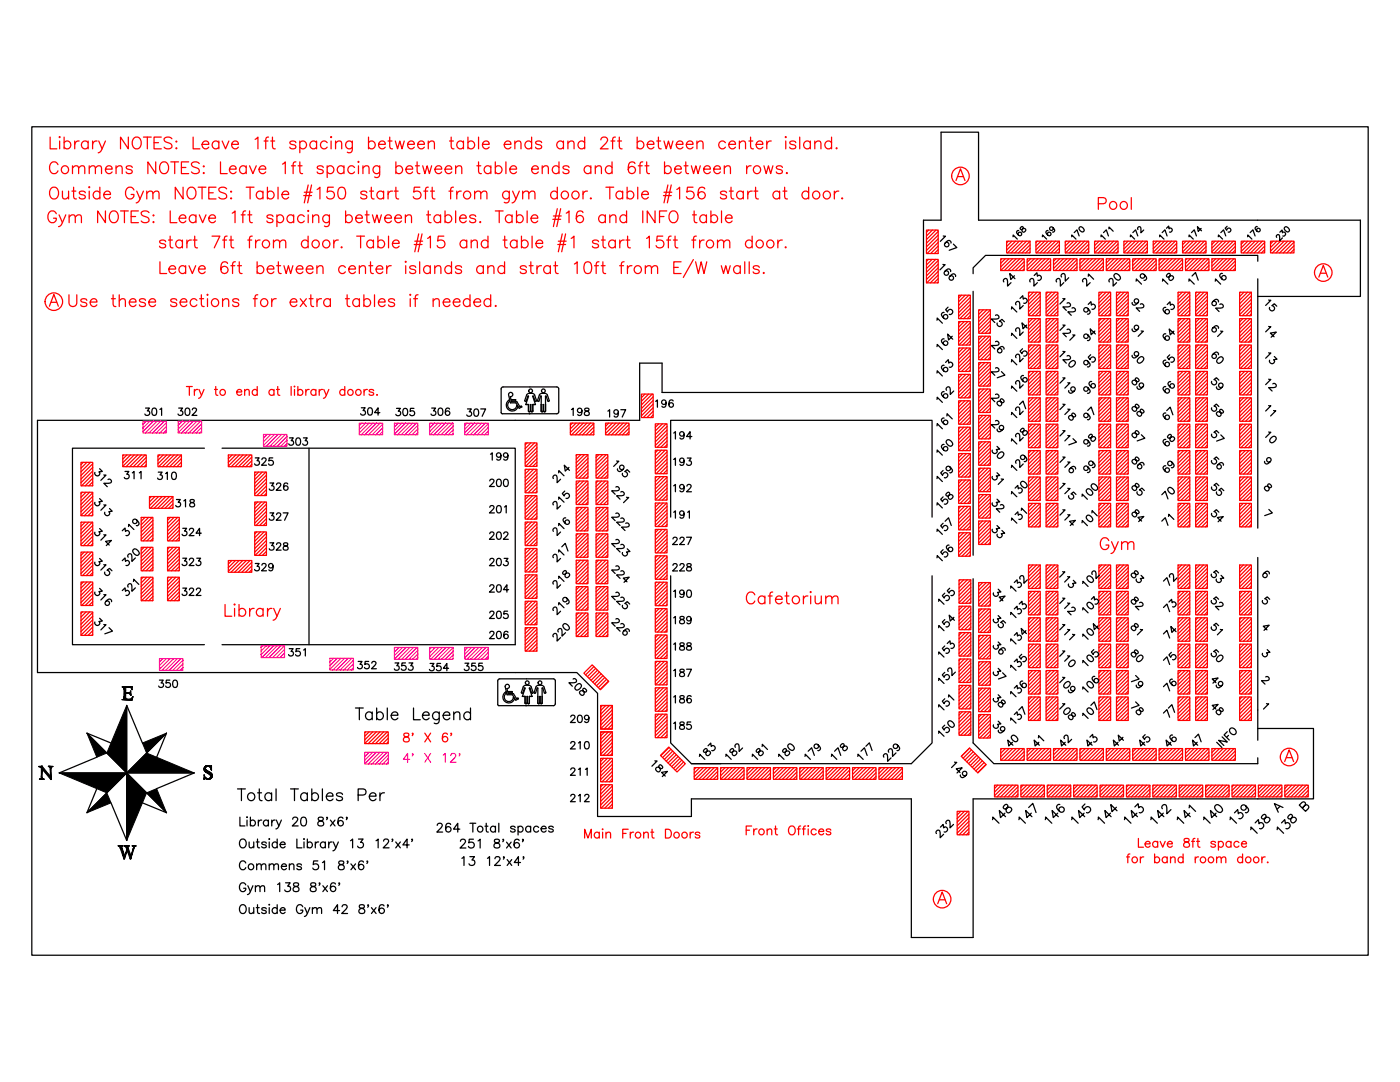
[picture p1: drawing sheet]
<svg xmlns="http://www.w3.org/2000/svg" width="279mm" height="216mm" viewBox="0 0 279 216" stroke-linecap="round" stroke-linejoin="round" font-family="sans-serif">
<g fill="none" stroke="#000" stroke-width=".25">
<path d="M6.3 25.3h266.7v165.3h-266.7zM194.2 58.1v52.7M251 59.1h20.5v-15.2h-76.2v-17.5h-7.5v17.5h-3.5v34.4h-52.2v-5.8h-4.4v11.4h-120.2v50.3h107.6l4.2 4.1v24.6h18.7v-3.5h43.9v27.7h12.3v-27.7h67.9v-14h-11.1M251 52.1v-1.1h-54.3l-2.5 2.4v1.2M251 55.6v49.8M40.8 89.4h-26.3v39.2h26.3M44.3 89.4h58.5v39.2h-58.5M61.7 89.4v39.2M133.8 114.9v33.3l4.2 4.2h43.9l4.1-4.2v-33.3M133.8 103.2v-19.3h52.2v19.3M194.2 115.5v32.7l4.1 4.2h52.7v-1.2M251 111.2v36.5"/>
<path d="M138 152.4h5.8"/>
</g>
<g fill="none" stroke="#f00" stroke-width=".25">
<path d="M184.9 45.9h2.3v4.7h-2.3zM184.9 51.8h2.3v4.6h-2.3zM185.3 51.8l-.4 .4M185.3 45.9l-.4 .5M186 51.8l-1.1 1.1M186.1 45.9l-1.2 1.2M186.7 51.8l-1.8 1.8M186.8 45.9l-1.9 1.9M187.2 46.9l-2.3 2.4M187.2 47.6l-2.3 2.4M187.2 48.4l-2.2 2.2M187.2 49.8l-.7 .8"/>
<path d="M187.2 50.5v.1M187.2 52.7l-2.3 2.3M187.2 53.4l-2.3 2.4M187.2 54.2l-2.2 2.2M187.2 55.6l-.8 .8M187.2 56.3l-.1 .1M187.2 46.2l-2.3 2.3M187.2 49.1l-1.5 1.5M187.2 52l-2.3 2.3M187.2 54.9l-1.5 1.5M191.3 58.9h2.4v4.7h-2.4zM191.9 58.9l-.6 .6"/>
<path d="M192.6 58.9l-1.3 1.3M193.4 58.9l-2.1 2M193.7 59.3l-2.4 2.4M199.7 51.6h4.7v2.4h-4.7zM199.9 51.6l-.2 .2M200.6 51.6l-.9 .9M200.9 48.1h4.7v2.4h-4.7zM201.2 48.1l-.3 .4M201.3 51.6l-1.6 1.7M202 48.1l-1.1 1.1M202.1 51.6l-2.4 2.4M202.7 48.1l-1.8 1.8"/>
<path d="M202.8 51.6l-2.4 2.4M203.4 48.1l-2.3 2.4M203.5 51.6l-2.3 2.4M204.1 48.1l-2.3 2.4M204.2 51.6l-2.3 2.4M204.4 52.2l-1.8 1.8M204.4 52.9l-1.1 1.1M204.4 53.6l-.3 .4M204.9 48.1l-2.4 2.4M205 51.6h4.7v2.4h-4.7zM205.3 58.3h2.3v4.7h-2.3zM205.5 58.3l-.2 .3"/>
<path d="M205.6 48.1l-2.4 2.4M205.6 48.9l-1.6 1.6M205.6 49.6l-.9 .9M205.6 50.3l-.2 .2M205.7 51.6l-.7 .7M206.3 58.3l-1 1M206.4 51.6l-1.4 1.5M206.7 48.1h4.7v2.4h-4.7zM207 58.3l-1.7 1.7M207 48.1l-.3 .3M207.1 51.6l-2.1 2.2M207.6 58.4l-2.3 2.4"/>
<path d="M207.6 59.9l-2.3 2.3M207.6 59.1l-2.3 2.4M207.7 48.1l-1 1M207.9 51.6l-2.4 2.4M208.5 48.1l-1.8 1.8M208.6 51.6l-2.4 2.4M208.8 58.3h2.3v4.7h-2.3zM209.2 58.3l-.4 .4M209.2 48.1l-2.3 2.4M209.3 51.6l-2.3 2.4M209.7 52l-2 2M209.7 52.7l-1.3 1.3"/>
<path d="M209.7 53.4l-.6 .6M209.9 58.3l-1.1 1.1M209.9 48.1l-2.3 2.4M210.3 51.6h4.6v2.4h-4.6zM210.6 58.3l-1.8 1.8M210.6 48.1l-2.3 2.4M210.8 51.6l-.5 .5M211.1 59.2l-2.3 2.4M211.1 60l-2.3 2.3M211.1 58.5l-2.3 2.4M211.4 48.1l-2.4 2.4M211.4 48.8l-1.6 1.7"/>
<path d="M211.4 50.2l-.2 .3M211.4 49.5l-.9 1M211.5 51.6l-1.2 1.3M212.2 51.6l-1.9 2M212.6 48.1h4.7v2.4h-4.7zM212.8 48.1l-.2 .3M212.9 51.6l-2.3 2.4M213.5 48.1l-.9 1M213.7 51.6l-2.4 2.4M214.3 48.1l-1.7 1.7M214.4 51.6l-2.4 2.4M214.9 52.5l-1.4 1.5"/>
<path d="M214.9 53.3l-.7 .7M214.9 51.8l-2.1 2.2M214.9 54h.1M215 48.1l-2.3 2.4M215.5 51.6h4.7v2.4h-4.7zM215.7 48.1l-2.3 2.4M215.8 51.6l-.3 .3M216.4 48.1l-2.3 2.4M216.5 51.6l-1 1.1M217.2 48.1l-2.4 2.4M217.3 51.6l-1.8 1.8M217.3 50.2l-.3 .3"/>
<path d="M217.3 49.5l-1 1M217.3 48.7l-1.8 1.8M218 51.6l-2.3 2.4M218.4 48.1h4.7v2.4h-4.7zM218.6 48.1l-.2 .2M218.7 51.6l-2.3 2.4M219.3 58.3h2.3v4.7h-2.3zM219.3 48.1l-.9 .9M219.4 51.6l-2.3 2.4M220 58.3l-.7 .7M220.1 48.1l-1.7 1.6M220.2 51.6l-2.4 2.4"/>
<path d="M220.2 53.1l-.9 .9M220.2 53.8l-.2 .2M220.2 52.3l-1.6 1.7M220.7 58.3l-1.4 1.4M220.8 48.1l-2.4 2.4M220.8 51.6h4.7v2.4h-4.7zM220.9 51.6l-.1 .1M221.5 58.3l-2.2 2.2M221.5 48.1l-2.3 2.4M221.6 51.6l-.8 .9M221.6 59.6l-2.3 2.3M221.6 58.9l-2.3 2.3"/>
<path d="M222.2 48.1l-2.3 2.4M222.3 51.6l-1.5 1.6M222.8 58.3h2.4v4.7h-2.4zM222.9 58.3l-.1 .1M223 48.1l-2.4 2.4M223.1 51.6l-2.3 2.3M223.1 50.1l-.3 .4M223.1 48.7l-1.8 1.8M223.1 49.4l-1 1.1M223.6 58.3l-.8 .8M223.8 51.6l-2.3 2.4M224.3 48.1h4.7v2.4h-4.7z"/>
<path d="M224.4 58.3l-1.6 1.6M224.4 48.1l-.1 .1M224.5 51.6l-2.3 2.4M225.1 58.3l-2.3 2.3M225.1 48.1l-.8 .9M225.2 59l-2.4 2.3M225.2 59.7l-2.4 2.3M225.2 51.6l-2.3 2.4M225.5 52.9l-1.2 1.1M225.5 53.6l-.4 .4M225.5 52.1l-1.9 1.9M225.9 48.1l-1.6 1.6"/>
<path d="M226.1 51.6h4.6v2.4h-4.6zM226.6 48.1l-2.3 2.3M226.7 51.6l-.6 .7M227.3 48.1l-2.3 2.4M227.4 51.6l-1.3 1.4M228 48.1l-2.3 2.4M228.1 51.6l-2 2.1M228.8 48.1l-2.4 2.4M228.9 51.6l-2.4 2.4M229 49.3l-1.1 1.2M229 50.1l-.4 .4M229 48.6l-1.9 1.9"/>
<path d="M229.6 51.6l-2.4 2.4M230.2 48.1h4.6v2.4h-4.6zM230.2 48.1v.1M230.3 51.6l-2.3 2.4M230.7 53.4l-.6 .6M230.7 52.7l-1.3 1.3M230.7 51.9l-2 2.1M230.9 48.1l-.7 .8M231.3 51.6h4.7v2.4h-4.7zM231.6 48.1l-1.4 1.5M231.8 51.6l-.5 .5M232.4 48.1l-2.2 2.2"/>
<path d="M232.5 51.6l-1.2 1.2M233.1 48.1l-2.3 2.4M233.2 51.6l-1.9 1.9M233.8 48.1l-2.3 2.4M233.9 51.6l-2.3 2.4M234.5 48.1l-2.3 2.4M234.7 51.6l-2.4 2.4M234.8 49.3l-1.1 1.2M234.8 50l-.4 .5M234.8 48.6l-1.9 1.9M235.1 58.3h2.3v4.7h-2.3zM235.2 58.3l-.1 .1"/>
<path d="M235.4 51.6l-2.4 2.4M235.9 58.3l-.8 .8M236 48.1h4.7v2.4h-4.7zM236 51.7l-2.2 2.3M236 52.5l-1.5 1.5M236 53.2l-.8 .8M236 53.9l-.1 .1M236.6 51.6h4.7v2.4h-4.7zM236.7 58.3l-1.6 1.6M236.7 48.1l-.7 .7M236.8 51.6l-.2 .3M237.4 58.3l-2.3 2.3"/>
<path d="M237.4 48.1l-1.4 1.5M237.4 59.7l-2.3 2.3M237.4 59l-2.3 2.3M237.6 51.6l-1 1M238.2 48.1l-2.2 2.2M238.3 51.6l-1.7 1.7M238.6 58.3h2.4v4.7h-2.4zM238.8 58.3l-.2 .2M238.9 48.1l-2.4 2.4M239 51.6l-2.3 2.4M239.6 58.3l-1 1M239.6 48.1l-2.3 2.4"/>
<path d="M239.7 51.6l-2.3 2.4M240.3 58.3l-1.7 1.7M240.3 48.1l-2.3 2.4M240.4 51.6l-2.3 2.4M240.7 48.5l-2 2M240.7 49.2l-1.3 1.3M240.7 50l-.5 .5M241 59.8l-2.4 2.4M241 59.1l-2.4 2.3M241 58.4l-2.4 2.3M241.2 51.6l-2.4 2.4M241.3 53.7l-.3 .3"/>
<path d="M241.3 53l-1 1M241.3 52.3l-1.7 1.7M241.9 51.6h4.6v2.4h-4.6zM241.9 48.1h4.6v2.4h-4.6zM241.9 51.6v.1M242.5 48.1l-.6 .7M242.6 51.6l-.7 .8M243.2 48.1l-1.3 1.4M243.3 51.6l-1.4 1.5M244 48.1l-2.1 2.1M244.1 51.6l-2.2 2.2M244.7 48.1l-2.4 2.4"/>
<path d="M244.8 51.6l-2.3 2.4M245.4 48.1l-2.3 2.4M245.5 51.6l-2.3 2.4M246.1 48.1l-2.3 2.4M246.2 51.6l-2.3 2.4M246.5 48.4l-2 2.1M246.5 49.2l-1.3 1.3M246.5 52.1l-1.9 1.9M246.5 53.5l-.4 .5M246.5 49.9l-.5 .6M246.5 52.8l-1.2 1.2M247.4 58.3h2.3v4.7h-2.3z"/>
<path d="M247.5 58.3l-.1 .1M247.7 48.1h4.7v2.4h-4.7zM248.3 58.3l-.9 .9M248.3 48.1l-.6 .6M249 58.3l-1.6 1.6M249 48.1l-1.3 1.3M249.7 58.3l-2.3 2.3M249.7 59l-2.3 2.3M249.7 59.7l-2.3 2.4M249.8 48.1l-2.1 2.1M250.5 48.1l-2.4 2.4M251.2 48.1l-2.3 2.4"/>
<path d="M251.9 48.1l-2.3 2.4M252.4 48.4l-2.1 2.1M252.4 49.8l-.6 .7M252.4 49.1l-1.4 1.4M253.6 48.1h4.6v2.4h-4.6zM254.1 48.1l-.5 .6M254.8 48.1l-1.2 1.3M255.5 48.1l-1.9 2M256.3 48.1l-2.4 2.4M257 48.1l-2.3 2.4M257.7 48.1l-2.3 2.4M258.2 48.3l-2.1 2.2"/>
<path d="M258.2 49.8l-.7 .7M258.2 49l-1.4 1.5M128 78.6h2.4v4.7h-2.4zM128.7 78.6l-.7 .7M129.4 78.6l-1.4 1.5M130.2 78.6l-2.2 2.2M130.4 79.2l-2.4 2.3M130.4 79.9l-2.4 2.3M191.3 64.2h2.4v4.7h-2.4zM191.3 69.4h2.4v4.7h-2.4zM191.3 74.7h2.4v4.7h-2.4zM191.3 80h2.4v4.7h-2.4z"/>
<path d="M191.5 69.4l-.2 .2M191.7 64.2l-.4 .4M191.8 80l-.5 .5M192 74.7l-.7 .7M192.2 69.4l-.9 1M192.4 64.2l-1.1 1.1M192.6 80l-1.3 1.2M192.8 74.7l-1.5 1.5M193 69.4l-1.7 1.7M193.2 64.2l-1.9 1.8M193.3 80l-2 1.9M193.5 74.7l-2.2 2.2"/>
<path d="M193.7 60.1l-2.4 2.3M193.7 60.8l-2.4 2.3M193.7 62.9l-.7 .7M193.7 65.8l-2.4 2.4M193.7 66.6l-2.3 2.3M193.7 68l-.9 .9M193.7 68.7l-.2 .2M193.7 69.5l-2.4 2.3M193.7 70.9l-2.4 2.4M193.7 71.6l-2.4 2.4M193.7 72.4l-1.8 1.7M193.7 73.8l-.4 .3"/>
<path d="M193.7 75.3l-2.4 2.3M193.7 76.7l-2.4 2.3M193.7 77.4l-2 2M193.7 61.5l-2.1 2.1M193.7 62.2l-1.4 1.4M193.7 64.4l-2.4 2.3M193.7 65.1l-2.4 2.4M193.7 67.3l-1.6 1.6M193.7 70.2l-2.4 2.3M193.7 73.1l-1.1 1M193.7 76l-2.4 2.3M193.7 78.2l-1.3 1.2"/>
<path d="M193.7 78.9l-.6 .5M195.3 77.6h2.4v4.7h-2.4zM195.3 67.1h2.4v4.7h-2.4zM195.3 61.8h2.4v4.7h-2.4zM195.3 72.4h2.4v4.6h-2.4zM195.5 61.8l-.2 .2M195.6 77.6l-.3 .3M195.8 72.4l-.5 .5M196 67.1l-.7 .7M196.2 61.8l-.9 .9M196.4 77.6l-1.1 1.1M196.6 72.4l-1.3 1.2"/>
<path d="M196.8 67.1l-1.5 1.4M197 61.8l-1.7 1.7M197.1 77.6l-1.8 1.8M197.3 72.4l-2 1.9M197.5 67.1l-2.2 2.2M197.7 61.8l-2.4 2.4M197.7 62.6l-2.4 2.3M197.7 64l-2.4 2.4M197.7 64.7l-1.8 1.8M197.7 65.5l-1.1 1M197.7 67.6l-2.4 2.4M197.7 68.4l-2.4 2.3"/>
<path d="M197.7 69.8l-2 2M197.7 70.5l-1.3 1.3M197.7 71.3l-.6 .5M197.7 72.7l-2.4 2.3M197.7 73.4l-2.4 2.4M197.7 75.6l-1.5 1.4M197.7 76.3l-.8 .7M197.7 78.5l-2.4 2.3M197.7 79.2l-2.4 2.4M197.7 63.3l-2.4 2.3M197.7 66.2l-.4 .3M197.7 69.1l-2.4 2.3"/>
<path d="M197.7 74.2l-2.4 2.3M197.7 74.9l-2.2 2.1M197.7 77.8l-2.4 2.3M197.7 79.9l-2.4 2.4M205.3 68.8h2.3v4.7h-2.3zM205.3 63.6h2.3v4.7h-2.3zM205.3 74.1h2.3v4.7h-2.3zM205.3 79.4h2.3v4.7h-2.3zM205.3 63.6v.1M205.5 79.4l-.2 .2M205.7 74.1l-.4 .4M205.9 68.8l-.6 .6"/>
<path d="M206.1 63.6l-.8 .8M206.2 79.4l-.9 .9M206.4 74.1l-1.1 1.1M206.6 68.8l-1.3 1.4M206.8 63.6l-1.5 1.5M206.9 79.4l-1.6 1.6M207.1 74.1l-1.8 1.9M207.3 68.8l-2 2.1M207.5 63.6l-2.2 2.2M207.6 60.6l-2.3 2.3M207.6 62.8l-.2 .2M207.6 65.7l-2.3 2.3"/>
<path d="M207.6 66.4l-1.9 1.9M207.6 69.3l-2.3 2.3M207.6 70.7l-2.3 2.4M207.6 71.4l-2.1 2.1M207.6 72.2l-1.4 1.3M207.6 74.3l-2.3 2.4M207.6 76.5l-2.3 2.3M207.6 77.2l-1.6 1.6M207.6 79.4l-2.3 2.4M207.6 62l-1 1M207.6 64.2l-2.3 2.3M207.6 64.9l-2.3 2.4"/>
<path d="M207.6 67.1l-1.2 1.2M207.6 67.8l-.4 .5M207.6 70l-2.3 2.3M207.6 72.9l-.6 .6M207.6 75.8l-2.3 2.3M207.6 78.7l-.1 .1M207.6 61.3l-1.7 1.7M207.6 75.1l-2.3 2.3M207.6 78l-.8 .8M208.8 63.6h2.3v4.7h-2.3zM208.8 74.1h2.3v4.7h-2.3zM208.8 79.4h2.3v4.7h-2.3z"/>
<path d="M208.8 68.8h2.3v4.7h-2.3zM209 63.6l-.2 .2M209.1 79.4l-.3 .3M209.3 74.1l-.5 .5M209.5 68.8l-.7 .8M209.7 63.6l-.9 .9M209.8 79.4l-1 1M210 74.1l-1.2 1.2M210.2 68.8l-1.4 1.5M210.4 63.6l-1.6 1.6M210.5 79.4l-1.7 1.7M210.7 74.1l-1.9 2"/>
<path d="M210.9 68.8l-2.1 2.2M211.1 62.1l-.8 .9M211.1 62.9l-.1 .1M211.1 65l-2.3 2.4M211.1 65.8l-2.3 2.3M211.1 67.2l-1 1.1M211.1 67.9l-.3 .4M211.1 70.1l-2.3 2.3M211.1 70.8l-2.3 2.4M211.1 73l-.5 .5M211.1 75.9l-2.3 2.3M211.1 76.6l-2.2 2.2"/>
<path d="M211.1 60.7l-2.3 2.3M211.1 61.4l-1.6 1.6M211.1 63.6l-2.3 2.3M211.1 64.3l-2.3 2.4M211.1 66.5l-1.8 1.8M211.1 69.4l-2.3 2.3M211.1 72.3l-1.2 1.2M211.1 75.2l-2.3 2.3M211.1 77.4l-1.4 1.4M211.1 78.1l-.7 .7M211.1 79.5l-2.3 2.4M211.1 71.6l-2 1.9"/>
<path d="M211.1 74.5l-2.3 2.3M219.3 68.8h2.3v4.7h-2.3zM219.3 63.6h2.3v4.7h-2.3zM219.3 74.1h2.3v4.7h-2.3zM219.3 79.4h2.3v4.7h-2.3zM219.4 74.1l-.1 .1M219.6 68.8l-.3 .4M219.8 63.6l-.5 .5M219.9 79.4l-.6 .6M220.1 74.1l-.8 .9M220.3 68.8l-1 1.1M220.5 63.6l-1.2 1.2"/>
<path d="M220.7 79.4l-1.4 1.3M220.9 74.1l-1.6 1.6M221.1 68.8l-1.8 1.8M221.3 63.6l-2 1.9M221.4 79.4l-2.1 2.1M221.6 74.1l-2.3 2.3M221.6 60.3l-2.3 2.3M221.6 62.5l-.5 .5M221.6 65.4l-2.3 2.3M221.6 66.1l-2.1 2.2M221.6 70.4l-2.3 2.4M221.6 71.2l-2.3 2.3"/>
<path d="M221.6 73.3l-.1 .2M221.6 76.2l-2.3 2.4M221.6 77l-1.8 1.8M221.6 79.9l-2.3 2.3M221.6 61.7l-1.2 1.3M221.6 64.6l-2.3 2.4M221.6 66.8l-1.4 1.5M221.6 67.5l-.7 .8M221.6 69l-2.3 2.3M221.6 69.7l-2.3 2.4M221.6 72.6l-.9 .9M221.6 75.5l-2.3 2.3"/>
<path d="M221.6 78.4l-.3 .4M221.6 71.9l-1.6 1.6M221.6 74.8l-2.3 2.3M221.6 77.7l-1.1 1.1M221.6 61l-1.9 2M221.6 63.9l-2.3 2.4M222.8 63.6h2.4v4.7h-2.4zM222.8 74.1h2.4v4.7h-2.4zM222.8 79.4h2.4v4.7h-2.4zM222.8 68.8h2.4v4.7h-2.4zM222.8 79.4h.1M223 74.1l-.2 .2"/>
<path d="M223.2 68.8l-.4 .5M223.4 63.6l-.6 .6M223.6 79.4l-.8 .7M223.8 74.1l-1 1M224 68.8l-1.2 1.2M224.2 63.6l-1.4 1.3M224.3 79.4l-1.5 1.5M224.5 74.1l-1.7 1.7M224.7 68.8l-1.9 1.9M224.9 63.6l-2.1 2M225 79.4l-2.2 2.2M225.2 61.9l-1.2 1.1"/>
<path d="M225.2 62.6l-.5 .4M225.2 66.9l-1.4 1.4M225.2 67.7l-.7 .6M225.2 69.8l-2.4 2.4M225.2 70.5l-2.4 2.4M225.2 72.7l-.8 .8M225.2 75.6l-2.4 2.4M225.2 76.3l-2.4 2.4M225.2 77.8l-1 1M225.2 78.5l-.3 .3M225.2 61.1l-1.9 1.9M225.2 64l-2.4 2.4"/>
<path d="M225.2 64.8l-2.4 2.3M225.2 65.5l-2.4 2.3M225.2 66.2l-2.1 2.1M225.2 69.1l-2.4 2.3M225.2 72l-1.6 1.5M225.2 74.9l-2.4 2.3M225.2 71.3l-2.3 2.2M225.2 74.2l-2.4 2.3M225.2 77.1l-1.8 1.7M225.2 80l-2.4 2.3M225.2 60.4l-2.4 2.3M225.2 73.4l-.1 .1"/>
<path d="M235.1 79.4h2.3v4.7h-2.3zM235.1 74.1h2.3v4.7h-2.3zM235.1 68.8h2.3v4.7h-2.3zM235.1 63.6h2.3v4.7h-2.3zM235.2 79.4h-.1M235.4 74.1l-.3 .3M235.6 68.8l-.5 .5M235.7 63.6l-.6 .6M235.9 79.4l-.8 .8M236.1 74.1l-1 1M236.3 68.8l-1.2 1.2M236.5 63.6l-1.4 1.3"/>
<path d="M236.6 79.4l-1.5 1.5M236.8 74.1l-1.7 1.7M237 68.8l-1.9 1.9M237.2 63.6l-2.1 2.1M237.3 79.4l-2.2 2.2M237.4 60.4l-2.3 2.4M237.4 61.2l-1.8 1.8M237.4 64.1l-2.3 2.3M237.4 65.5l-2.3 2.3M237.4 66.2l-2 2.1M237.4 69.1l-2.3 2.4M237.4 71.3l-2.2 2.2"/>
<path d="M237.4 72l-1.5 1.5M237.4 74.2l-2.3 2.3M237.4 74.9l-2.3 2.4M237.4 77.1l-1.7 1.7M237.4 77.8l-.9 1M237.4 80l-2.3 2.3M237.4 62.6l-.3 .4M237.4 70.6l-2.3 2.3M237.4 76.4l-2.3 2.3M237.4 61.9l-1.1 1.1M237.4 64.8l-2.3 2.3M237.4 66.9l-1.3 1.4"/>
<path d="M237.4 67.7l-.5 .6M237.4 69.8l-2.3 2.4M237.4 72.7l-.7 .8M237.4 73.5h.1M237.4 75.6l-2.3 2.4M237.4 78.5l-.2 .3M238.6 79.4h2.4v4.7h-2.4zM238.6 74.1h2.4v4.7h-2.4zM238.6 68.8h2.4v4.7h-2.4zM238.6 63.6h2.4v4.7h-2.4zM238.6 63.6h.1M238.8 79.4l-.2 .1"/>
<path d="M239 74.1l-.4 .4M239.2 68.8l-.6 .6M239.4 63.6l-.8 .7M239.5 79.4l-.9 .9M239.7 74.1l-1.1 1.1M239.9 68.8l-1.3 1.3M240.1 63.6l-1.5 1.5M240.2 79.4l-1.6 1.6M240.4 74.1l-1.8 1.8M240.6 68.8l-2 2M240.8 63.6l-2.2 2.2M240.9 79.4l-2.3 2.3"/>
<path d="M241 60.5l-2.4 2.4M241 62l-1 1M241 62.7l-.3 .3M241 64.9l-2.4 2.3M241 65.6l-2.4 2.3M241 67.8l-.5 .5M241 70.7l-2.4 2.3M241 71.4l-2.2 2.1M241 74.3l-2.4 2.3M241 75.7l-2.4 2.4M241 76.5l-2.4 2.3M241 78.6l-.2 .2"/>
<path d="M241 67.1l-1.2 1.2M241 70l-2.4 2.3M241 72.9l-.7 .6M241 77.9l-.9 .9M241 61.3l-1.8 1.7M241 64.2l-2.4 2.3M241 66.3l-2 2M241 69.2l-2.4 2.4M241 72.1l-1.4 1.4M241 75l-2.4 2.4M241 77.2l-1.6 1.6M247.4 79.4h2.3v4.7h-2.3z"/>
<path d="M247.4 74.1h2.3v4.7h-2.3zM247.4 68.8h2.3v4.7h-2.3zM247.4 63.6h2.3v4.7h-2.3zM247.5 79.4h-.1M247.7 74.1l-.3 .3M247.9 68.8l-.5 .5M248.1 63.6l-.7 .6M248.2 79.4l-.8 .8M248.4 74.1l-1 1M248.6 68.8l-1.2 1.2M248.8 63.6l-1.4 1.4M248.9 79.4l-1.5 1.5"/>
<path d="M249.1 74.1l-1.7 1.7M249.3 68.8l-1.9 2M249.5 63.6l-2.1 2.1M249.6 79.4l-2.2 2.2M249.7 61.9l-1.1 1.1M249.7 62.6l-.3 .4M249.7 64.8l-2.3 2.3M249.7 67l-1.3 1.3M249.7 67.7l-.5 .6M249.7 69.9l-2.3 2.3M249.7 70.6l-2.3 2.3M249.7 72.8l-.7 .7"/>
<path d="M249.7 75.7l-2.3 2.3M249.7 76.4l-2.3 2.3M249.7 77.8l-.9 1M249.7 78.6l-.2 .2M249.7 61.2l-1.8 1.8M249.7 64.1l-2.3 2.3M249.7 69.1l-2.3 2.4M249.7 72l-1.5 1.5M249.7 74.9l-2.3 2.4M249.7 60.5l-2.3 2.3M249.7 65.5l-2.3 2.4M249.7 66.2l-2 2.1"/>
<path d="M249.7 71.3l-2.2 2.2M249.7 73.5h.1M249.7 74.2l-2.3 2.4M249.7 77.1l-1.6 1.7M16.2 92.3h2.3v4.6h-2.3zM16.2 98.2h2.3v4.7h-2.3zM16.4 98.2l-.2 .3M16.6 92.3l-.4 .4M17.2 98.2l-1 1M17.3 92.3l-1.1 1.1M17.9 98.2l-1.7 1.7M18.1 92.3l-1.9 1.9"/>
<path d="M18.5 92.5l-2.3 2.4M18.5 93.3l-2.3 2.3M18.5 94l-2.3 2.3M18.5 94.7l-2.2 2.2M18.5 95.4l-1.5 1.5M18.5 96.2l-.8 .7M18.5 96.9h-.1M18.5 98.3l-2.3 2.4M18.5 99.1l-2.3 2.3M18.5 99.8l-2.3 2.3M24.5 90.8h4.7v2.3h-4.7zM24.6 90.8l-.1 .1"/>
<path d="M25.3 90.8l-.8 .8M26.1 90.8l-1.6 1.5M26.8 90.8l-2.3 2.3M27.5 90.8l-2.3 2.3M28.2 90.8l-2.3 2.3M29 90.8l-2.4 2.3M29.2 91.3l-1.9 1.8M29.2 92l-1.1 1.1M29.2 92.7l-.4 .4M29.8 99.1h4.7v2.3h-4.7zM30.2 99.1l-.4 .3M30.9 99.1l-1.1 1.1"/>
<path d="M31.5 90.8h4.7v2.3h-4.7zM31.6 99.1l-1.8 1.8M31.8 90.8l-.3 .3M32.4 99.1l-2.4 2.3M32.6 90.8l-1.1 1M33.1 99.1l-2.4 2.3M33.3 90.8l-1.8 1.8M33.8 99.1l-2.3 2.3M34 90.8l-2.3 2.3M34.5 99.1l-2.3 2.3M34.5 99.8l-1.6 1.6M34.7 90.8l-2.3 2.3"/>
<path d="M35.5 90.8l-2.4 2.3M36.2 90.8l-2.3 2.3M36.2 91.5l-1.6 1.6M36.2 92.2l-.9 .9M36.2 92.9l-.2 .2M45.6 90.8h4.7v2.3h-4.7zM45.6 90.8h.1M46.3 90.8l-.7 .7M47.1 90.8l-1.5 1.5M47.8 90.8l-2.2 2.2M48.5 90.8l-2.3 2.3M49.2 90.8l-2.3 2.3"/>
<path d="M50 90.8l-2.4 2.3M50.3 91.2l-2 1.9M50.3 91.9l-1.2 1.2M50.3 92.7l-.5 .4M50.8 94.2h2.4v4.7h-2.4zM50.9 94.2h-.1M51.6 94.2l-.8 .8M52.3 94.2l-1.5 1.5M53.1 94.2l-2.3 2.2M53.2 94.8l-2.4 2.3M53.2 95.5l-2.4 2.4M53.2 96.2l-2.4 2.4"/>
<path d="M53.2 97l-1.9 1.9M53.2 97.7l-1.2 1.2M53.2 98.4l-.5 .5M104.8 88.4h2.4v4.7h-2.4zM104.8 93.6h2.4v4.7h-2.4zM104.8 98.9h2.4v4.7h-2.4zM104.8 98.9h.1M105 93.6l-.2 .3M105.2 88.4l-.4 .4M105.6 98.9l-.8 .7M105.7 93.6l-.9 1M105.9 88.4l-1.1 1.1"/>
<path d="M106.3 98.9l-1.5 1.5M106.5 93.6l-1.7 1.7M106.7 88.4l-1.9 1.8M107 98.9l-2.2 2.2M107.2 88.6l-2.4 2.4M107.2 89.3l-2.4 2.4M107.2 90.1l-2.4 2.3M107.2 90.8l-2.3 2.3M107.2 91.5l-1.6 1.6M107.2 92.2l-.9 .9M107.2 93l-.1 .1M107.2 93.7l-2.4 2.3"/>
<path d="M107.2 94.4l-2.4 2.4M107.2 95.1l-2.4 2.4M107.2 95.9l-2.4 2.3M107.2 96.6l-1.8 1.7M107.2 97.3l-1.1 1M107.2 98l-.3 .3M107.2 99.5l-2.4 2.3M113.8 84.4h4.7v2.4h-4.7zM114.2 84.4l-.4 .4M115 84.4l-1.2 1.2M115 90.7h2.3v4.7h-2.3zM115 96h2.3v4.7h-2.3z"/>
<path d="M115.2 90.7l-.2 .2M115.7 84.4l-1.9 1.9M115.7 96l-.7 .7M115.9 90.7l-.9 .9M116.4 84.4l-2.3 2.4M116.4 96l-1.4 1.4M116.6 90.7l-1.6 1.7M117.1 84.4l-2.3 2.4M117.2 96l-2.2 2.2M117.3 90.7l-2.3 2.4M117.3 91.5l-2.3 2.3M117.3 92.2l-2.3 2.3"/>
<path d="M117.3 92.9l-2.3 2.4M117.3 93.6l-1.7 1.8M117.3 94.4l-1 1M117.3 95.1l-.3 .3M117.3 96.5l-2.3 2.4M117.3 97.3l-2.3 2.3M117.3 98l-2.3 2.3M117.3 98.7l-1.9 2M117.3 99.4l-1.2 1.3M117.9 84.4l-2.4 2.4M118.5 84.5l-2.3 2.3M118.5 86l-.8 .8"/>
<path d="M118.5 85.2l-1.5 1.6M118.5 86.7l-.1 .1M119 90.7h2.3v4.7h-2.3zM119 96h2.3v4.7h-2.3zM119.3 96l-.3 .4M119.5 90.7l-.5 .6M120.1 96l-1.1 1.1M120.3 90.7l-1.3 1.3M120.8 96l-1.8 1.8M120.9 84.4h4.6v2.4h-4.6zM121 90.7l-2 2M121.3 91.1l-2.3 2.4"/>
<path d="M121.3 91.9l-2.3 2.3M121.3 92.6l-2.3 2.3M121.3 93.3l-2.1 2.1M121.3 94l-1.4 1.4M121.3 94.7l-.7 .7M121.3 96.2l-2.3 2.3M121.3 96.9l-2.3 2.4M121.3 97.6l-2.3 2.4M121.3 98.4l-2.3 2.3M121.3 99.1l-1.6 1.6M121.3 99.8l-.9 .9M121.5 84.4l-.6 .7"/>
<path d="M122.2 84.4l-1.3 1.4M122.9 84.4l-2 2.1M123.7 84.4l-2.4 2.4M124.4 84.4l-2.4 2.4M125.1 84.4l-2.3 2.4M125.5 84.7l-2 2.1M125.5 85.4l-1.3 1.4M125.5 86.2l-.6 .6M130.4 80.6l-2.4 2.4M130.4 81.4l-2 1.9M130.4 82.1l-1.3 1.2M130.4 82.8l-.6 .5"/>
<path d="M130.8 84.6h2.3v4.7h-2.3zM130.8 89.8h2.3v4.7h-2.3zM130.8 95.1h2.3v4.7h-2.3zM131.1 95.1l-.3 .3M131.3 89.8l-.5 .5M131.5 84.6l-.7 .7M131.8 95.1l-1 1M132 89.8l-1.2 1.3M132.2 84.6l-1.4 1.4M132.5 95.1l-1.7 1.8M132.7 89.8l-1.9 2M132.9 84.6l-2.1 2.1"/>
<path d="M133.1 85.1l-2.3 2.3M133.1 85.8l-2.3 2.4M133.1 86.5l-2.3 2.4M133.1 87.3l-2 2M133.1 88l-1.2 1.3M133.1 88.7l-.5 .6M133.1 90.2l-2.3 2.3M133.1 90.9l-2.3 2.3M133.1 91.6l-2.3 2.4M133.1 92.3l-2.2 2.2M133.1 93.1l-1.4 1.4M133.1 93.8l-.7 .7"/>
<path d="M133.1 94.5h.1M133.1 95.2l-2.3 2.4M133.1 96l-2.3 2.3M133.1 96.7l-2.3 2.3M133.1 97.4l-2.3 2.3M133.1 98.1l-1.6 1.7M133.1 98.9l-.9 .9M133.1 99.6l-.2 .2M191.3 85.2h2.4v4.7h-2.4zM191.3 90.5h2.4v4.7h-2.4zM191.3 95.8h2.4v4.7h-2.4zM191.4 90.5l-.1 .1"/>
<path d="M191.6 85.2l-.3 .4M192 95.8l-.7 .6M192.2 90.5l-.9 .9M192.4 85.2l-1.1 1.1M192.7 95.8l-1.4 1.4M192.9 90.5l-1.6 1.6M193.1 85.2l-1.8 1.8M193.4 95.8l-2.1 2.1M193.6 90.5l-2.3 2.3M193.7 80.3l-2.4 2.4M193.7 82.5l-2.2 2.2M193.7 83.2l-1.5 1.5"/>
<path d="M193.7 85.4l-2.4 2.3M193.7 86.1l-2.4 2.4M193.7 87.6l-2.4 2.3M193.7 88.3l-1.7 1.6M193.7 89l-.9 .9M193.7 91.2l-2.4 2.3M193.7 91.9l-2.4 2.4M193.7 93.4l-1.9 1.8M193.7 94.1l-1.1 1.1M193.7 98.4l-2.1 2.1M193.7 99.2l-1.3 1.3M193.7 99.9l-.6 .6"/>
<path d="M193.7 81.1l-2.4 2.3M193.7 81.8l-2.4 2.3M193.7 83.9l-.8 .8M193.7 86.8l-2.4 2.4M193.7 89.7l-.2 .2M193.7 92.6l-2.4 2.4M193.7 94.8l-.4 .4M193.7 96.3l-2.4 2.3M193.7 97l-2.4 2.3M193.7 97.7l-2.4 2.3M195.3 82.9h2.4v4.7h-2.4zM195.3 88.2h2.4v4.6h-2.4z"/>
<path d="M195.3 98.7h2.4v4.7h-2.4zM195.3 93.4h2.4v4.7h-2.4zM195.4 82.9l-.1 .1M195.6 98.7l-.3 .2M195.8 93.4l-.5 .5M196 88.2l-.7 .6M196.2 82.9l-.9 .8M196.3 98.7l-1 1M196.5 93.4l-1.2 1.2M196.7 88.2l-1.4 1.3M196.9 82.9l-1.6 1.6M197 98.7l-1.7 1.7"/>
<path d="M197.2 93.4l-1.9 1.9M197.4 88.2l-2.1 2.1M197.6 82.9l-2.3 2.3M197.7 80.7l-1.7 1.6M197.7 81.4l-1 .9M197.7 82.1l-.2 .2M197.7 83.6l-2.4 2.3M197.7 84.3l-2.4 2.3M197.7 85l-2.4 2.4M197.7 86.5l-1.2 1.1M197.7 87.2l-.4 .4M197.7 89.4l-2.4 2.3"/>
<path d="M197.7 90.1l-2.4 2.3M197.7 94.4l-2.4 2.4M197.7 95.2l-2.4 2.3M197.7 95.9l-2.3 2.2M197.7 97.3l-.8 .8M197.7 98.1h-.1M197.7 98.8l-2.4 2.3M197.7 85.7l-1.9 1.9M197.7 88.6l-2.4 2.4M197.7 90.8l-2.1 2M197.7 91.5l-1.4 1.3M197.7 92.3l-.6 .5"/>
<path d="M197.7 93.7l-2.4 2.3M197.7 96.6l-1.5 1.5M197.7 99.5l-2.4 2.3M205.3 89.9h2.3v4.7h-2.3zM205.3 95.2h2.3v4.7h-2.3zM205.3 84.6h2.3v4.7h-2.3zM205.3 84.6v.1M205.6 95.2l-.3 .3M205.8 89.9l-.5 .5M206 84.6l-.7 .8M206.3 95.2l-1 1M206.5 89.9l-1.2 1.3"/>
<path d="M206.7 84.6l-1.4 1.5M207 95.2l-1.7 1.8M207.2 89.9l-1.9 2M207.4 84.6l-2.1 2.2M207.6 80.1l-2.3 2.4M207.6 85.2l-2.3 2.3M207.6 85.9l-2.3 2.4M207.6 87.4l-1.9 1.9M207.6 88.1l-1.2 1.2M207.6 88.8l-.5 .5M207.6 90.3l-2.3 2.3M207.6 91l-2.3 2.3"/>
<path d="M207.6 93.2l-1.4 1.4M207.6 93.9l-.7 .7M207.6 95.3l-2.3 2.4M207.6 96.1l-2.3 2.3M207.6 96.8l-2.3 2.3M207.6 98.2l-1.6 1.7M207.6 99l-.9 .9M207.6 99.7l-.2 .2M207.6 80.9l-2.3 2.3M207.6 81.6l-2.3 2.3M207.6 82.3l-1.7 1.8M207.6 83l-1 1.1"/>
<path d="M207.6 83.8l-.3 .3M207.6 86.7l-2.3 2.3M207.6 92.4l-2.1 2.2M207.6 91.7l-2.3 2.4M207.6 97.5l-2.3 2.4M208.8 89.9h2.3v4.7h-2.3zM208.8 95.2h2.3v4.7h-2.3zM208.8 84.6h2.3v4.7h-2.3zM208.9 84.6l-.1 .2M209.2 95.2l-.4 .4M209.4 89.9l-.6 .7M209.6 84.6l-.8 .9"/>
<path d="M209.9 95.2l-1.1 1.1M210.1 89.9l-1.3 1.4M210.3 84.6l-1.5 1.6M210.7 95.2l-1.9 1.9M210.9 89.9l-2.1 2.1M211.1 84.6l-2.3 2.3M211.1 81l-2.3 2.3M211.1 81.7l-2.3 2.3M211.1 82.4l-1.6 1.7M211.1 83.9l-.2 .2M211.1 85.3l-2.3 2.4M211.1 86.8l-2.3 2.3"/>
<path d="M211.1 87.5l-1.8 1.8M211.1 90.4l-2.3 2.3M211.1 91.8l-2.3 2.4M211.1 92.6l-2 2M211.1 93.3l-1.3 1.3M211.1 95.5l-2.3 2.3M211.1 96.2l-2.3 2.3M211.1 97.6l-2.2 2.3M211.1 98.4l-1.5 1.5M211.1 99.1l-.8 .8M211.1 80.2l-2.3 2.4M211.1 83.1l-.9 1"/>
<path d="M211.1 86l-2.3 2.4M211.1 88.9l-.4 .4M211.1 96.9l-2.3 2.3M211.1 99.8v.1M211.1 88.2l-1.1 1.1M211.1 91.1l-2.3 2.4M211.1 94l-.6 .6M219.3 89.9h2.3v4.7h-2.3zM219.3 95.2h2.3v4.7h-2.3zM219.3 84.6h2.3v4.7h-2.3zM219.4 95.2h-.1M219.6 89.9l-.3 .3"/>
<path d="M219.7 84.6l-.4 .5M220.1 95.2l-.8 .8M220.3 89.9l-1 1M220.5 84.6l-1.2 1.2M220.8 95.2l-1.5 1.5M221 89.9l-1.7 1.7M221.2 84.6l-1.9 1.9M221.5 95.2l-2.2 2.2M221.6 81.3l-2.3 2.3M221.6 82l-2 2.1M221.6 82.7l-1.3 1.4M221.6 84.9l-2.3 2.4"/>
<path d="M221.6 85.6l-2.3 2.4M221.6 87.1l-2.2 2.2M221.6 87.8l-1.5 1.5M221.6 90l-2.3 2.3M221.6 90.7l-2.3 2.4M221.6 92.9l-1.7 1.7M221.6 93.6l-.9 1M221.6 95.8l-2.3 2.3M221.6 96.5l-2.3 2.3M221.6 98l-1.9 1.9M221.6 98.7l-1.1 1.2M221.6 99.4l-.4 .5"/>
<path d="M221.6 86.4l-2.3 2.3M221.6 92.2l-2.3 2.3M221.6 97.2l-2.3 2.4M221.6 80.6l-2.3 2.3M221.6 83.5l-.5 .6M221.6 88.5l-.7 .8M221.6 91.4l-2.3 2.4M221.6 94.3l-.2 .3M221.6 89.3h.1M222.8 89.9h2.4v4.7h-2.4zM222.8 95.2h2.4v4.7h-2.4zM222.8 84.6h2.4v4.7h-2.4z"/>
<path d="M223 95.2l-.2 .1M223.2 89.9l-.4 .4M223.4 84.6l-.6 .6M223.7 95.2l-.9 .9M223.9 89.9l-1.1 1.1M224.1 84.6l-1.3 1.3M224.4 95.2l-1.6 1.6M224.6 89.9l-1.8 1.8M224.8 84.6l-2 2M225.1 95.2l-2.3 2.3M225.2 80.7l-2.4 2.3M225.2 81.4l-2.4 2.4"/>
<path d="M225.2 82.1l-2 2M225.2 83.6l-.5 .5M225.2 86.5l-2.4 2.3M225.2 87.2l-2.2 2.1M225.2 90.1l-2.4 2.3M225.2 91.5l-2.4 2.4M225.2 92.3l-2.4 2.3M225.2 93l-1.6 1.6M225.2 94.4l-.2 .2M225.2 95.9l-2.4 2.3M225.2 97.3l-2.4 2.4M225.2 98.1l-1.8 1.8"/>
<path d="M225.2 82.9l-1.2 1.2M225.2 85.8l-2.4 2.3M225.2 88.7l-.7 .6M225.2 93.7l-.9 .9M225.2 96.6l-2.4 2.4M225.2 99.5l-.4 .4M225.2 85l-2.4 2.4M225.2 87.9l-1.4 1.4M225.2 90.8l-2.4 2.4M225.2 98.8l-1.1 1.1M235.1 84.6h2.3v4.7h-2.3zM235.1 89.9h2.3v4.7h-2.3z"/>
<path d="M235.1 95.2h2.3v4.7h-2.3zM235.3 95.2l-.2 .2M235.5 89.9l-.4 .4M235.7 84.6l-.6 .6M236 95.2l-.9 .9M236.2 89.9l-1.1 1.1M236.4 84.6l-1.3 1.3M236.7 95.2l-1.6 1.6M236.9 89.9l-1.8 1.8M237.1 84.6l-2 2.1M237.4 80.7l-2.3 2.3M237.4 82.2l-1.9 1.9"/>
<path d="M237.4 82.9l-1.1 1.2M237.4 85.1l-2.3 2.3M237.4 85.8l-2.3 2.3M237.4 87.9l-1.3 1.4M237.4 88.7l-.6 .6M237.4 90.1l-2.3 2.4M237.4 90.8l-2.3 2.4M237.4 91.6l-2.3 2.3M237.4 93l-1.5 1.6M237.4 93.7l-.8 .9M237.4 94.5l-.1 .1M237.4 95.9l-2.3 2.4"/>
<path d="M237.4 96.6l-2.3 2.4M237.4 97.4l-2.3 2.3M237.4 81.4l-2.3 2.4M237.4 87.2l-2.1 2.1M237.4 98.1l-1.7 1.8M237.4 98.8l-1 1.1M237.4 99.5l-.3 .4M237.4 83.6l-.4 .5M237.4 86.5l-2.3 2.3M237.4 92.3l-2.3 2.3M237.4 95.2l-2.3 2.3M238.6 84.6h2.4v4.7h-2.4z"/>
<path d="M238.6 89.9h2.4v4.7h-2.4zM238.6 95.2h2.4v4.7h-2.4zM238.9 95.2l-.3 .3M239.1 89.9l-.5 .5M239.3 84.6l-.7 .7M239.6 95.2l-1 1M239.8 89.9l-1.2 1.2M240 84.6l-1.4 1.5M240.4 95.2l-1.8 1.7M240.6 89.9l-2 1.9M240.8 84.6l-2.2 2.2M241 81.5l-2.4 2.4"/>
<path d="M241 82.3l-1.8 1.8M241 85.2l-2.4 2.3M241 86.6l-2.4 2.4M241 87.3l-2 2M241 88.1l-1.3 1.2M241 90.2l-2.4 2.4M241 91l-2.4 2.3M241 92.4l-2.2 2.2M241 93.1l-1.5 1.5M241 80.8l-2.4 2.4M241 83.7l-.4 .4M241 94.6h-.1"/>
<path d="M241 95.3l-2.4 2.3M241 96l-2.4 2.4M241 97.5l-2.4 2.3M241 98.2l-1.7 1.7M241 98.9l-1 1M241 80.1l-2.4 2.3M241 83l-1.1 1.1M241 85.9l-2.4 2.3M241 88.8l-.6 .5M241 91.7l-2.4 2.3M241 93.9l-.8 .7M241 96.7l-2.4 2.4"/>
<path d="M241 99.6l-.3 .3M247.4 95.2h2.3v4.7h-2.3zM247.4 89.9h2.3v4.7h-2.3zM247.4 84.6h2.3v4.7h-2.3zM247.6 95.2l-.2 .2M247.8 89.9l-.4 .4M248 84.6l-.6 .6M248.3 95.2l-.9 .9M248.5 89.9l-1.1 1.1M248.7 84.6l-1.3 1.4M249 95.2l-1.6 1.6M249.2 89.9l-1.8 1.9"/>
<path d="M249.4 84.6l-2 2.1M249.7 93l-1.5 1.6M249.7 94.5l-.1 .1M249.7 95.2l-2.3 2.4M249.7 95.9l-2.3 2.4M249.7 97.4l-2.3 2.3M249.7 98.1l-1.7 1.8M249.7 99.6l-.3 .3M249.7 80.7l-2.3 2.4M249.7 81.5l-2.3 2.3M249.7 83.6l-.4 .5M249.7 85.8l-2.3 2.3"/>
<path d="M249.7 86.5l-2.3 2.4M249.7 87.2l-2 2.1M249.7 88.7l-.6 .6M249.7 90.1l-2.3 2.4M249.7 80l-2.3 2.3M249.7 82.2l-1.8 1.9M249.7 82.9l-1.1 1.2M249.7 85.1l-2.3 2.3M249.7 88l-1.3 1.3M249.7 90.9l-2.3 2.3M249.7 91.6l-2.3 2.3M249.7 92.3l-2.2 2.3"/>
<path d="M249.7 93.8l-.8 .8M249.7 96.7l-2.3 2.3M249.7 98.8l-1 1.1M16.2 104.2h2.3v4.7h-2.3zM16.2 110.2h2.3v4.6h-2.3zM16.2 116.1h2.3v4.7h-2.3zM16.3 104.2l-.1 .1M16.6 116.1l-.4 .5M16.8 110.2l-.6 .6M17 104.2l-.8 .8M17.4 116.1l-1.2 1.2M17.5 110.2l-1.3 1.3"/>
<path d="M17.7 104.2l-1.5 1.5M18.1 116.1l-1.9 2M18.3 110.2l-2.1 2.1M18.4 104.2l-2.2 2.3M18.5 100.5l-2.3 2.3M18.5 101.2l-1.7 1.7M18.5 102l-1 .9M18.5 102.7l-.2 .2M18.5 104.8l-2.3 2.4M18.5 105.6l-2.3 2.3M18.5 106.3l-2.3 2.3M18.5 107l-1.9 1.9"/>
<path d="M18.5 107.7l-1.1 1.2M18.5 108.5l-.4 .4M18.5 110.6l-2.3 2.4M18.5 111.4l-2.3 2.3M18.5 112.1l-2.3 2.3M18.5 112.8l-2 2M18.5 113.5l-1.3 1.3M18.5 114.3l-.6 .5M18.5 116.4l-2.3 2.4M18.5 117.2l-2.3 2.3M18.5 117.9l-2.3 2.3M18.5 118.6l-2.2 2.2"/>
<path d="M18.5 119.3l-1.5 1.5M28.2 115.2h2.3v4.7h-2.3zM28.2 109.2h2.3v4.7h-2.3zM28.2 103.2h2.3v4.7h-2.3zM28.2 103.2v.1M28.6 115.2l-.4 .4M28.8 109.2l-.6 .6M28.9 103.2l-.7 .8M29.3 115.2l-1.1 1.1M29.5 109.2l-1.3 1.3M29.7 103.2l-1.5 1.5M30 115.2l-1.8 1.8"/>
<path d="M30.2 109.2l-2 2M30.4 103.2l-2.2 2.2M30.5 103.8l-2.3 2.4M30.5 104.6l-2.3 2.3M30.5 105.3l-2.3 2.3M30.5 106l-1.9 1.9M30.5 106.7l-1.2 1.2M30.5 107.5l-.5 .4M30.5 109.6l-2.3 2.4M30.5 110.3l-2.3 2.4M30.5 111.1l-2.3 2.3M30.5 111.8l-2.1 2.1"/>
<path d="M30.5 112.5l-1.4 1.4M30.5 113.2l-.6 .7M30.5 115.4l-2.3 2.4M30.5 116.1l-2.3 2.4M30.5 116.9l-2.3 2.3M30.5 117.6l-2.3 2.3M30.5 118.3l-1.5 1.6M30.5 119l-.8 .9M30.5 119.8l-.1 .1M33.4 103.2h2.4v4.7h-2.4zM33.4 109.2h2.4v4.7h-2.4zM33.4 115.2h2.4v4.7h-2.4z"/>
<path d="M33.6 115.2l-.2 .2M33.8 109.2l-.4 .4M34 103.2l-.6 .6M34.4 115.2l-1 .9M34.5 100.6l-.9 .8M34.5 101.3l-.1 .1M34.5 109.2l-1.1 1.1M34.7 103.2l-1.3 1.3M35.1 115.2l-1.7 1.6M35.3 109.2l-1.9 1.8M35.4 103.2l-2 2M35.8 103.6l-2.4 2.4"/>
<path d="M35.8 104.4l-2.4 2.3M35.8 105.1l-2.4 2.3M35.8 105.8l-2.1 2.1M35.8 106.5l-1.4 1.4M35.8 107.3l-.7 .6M35.8 109.4l-2.4 2.4M35.8 110.1l-2.4 2.4M35.8 110.9l-2.4 2.3M35.8 111.6l-2.3 2.3M35.8 112.3l-1.6 1.6M35.8 113l-.9 .9M35.8 113.8l-.1 .1"/>
<path d="M35.8 115.2l-2.4 2.4M35.8 115.9l-2.4 2.4M35.8 116.7l-2.4 2.3M35.8 117.4l-2.4 2.3M35.8 118.1l-1.8 1.8M35.8 118.8l-1 1.1M35.8 119.6l-.3 .3M45.6 111.8h4.7v2.4h-4.7zM46.3 111.8l-.7 .7M47 111.8l-1.4 1.5M47.7 111.8l-2.1 2.2M48.4 111.8l-2.3 2.4"/>
<path d="M49.2 111.8l-2.4 2.4M49.9 111.8l-2.4 2.4M50.3 112.2l-2 2M50.3 112.9l-1.3 1.3M50.3 113.7l-.6 .5M50.8 106.1h2.4v4.7h-2.4zM50.8 100.2h2.4v4.7h-2.4zM51.3 106.1l-.5 .5M51.4 100.2l-.6 .6M52 106.1l-1.2 1.2M52.2 100.2l-1.4 1.3M52.7 106.1l-1.9 1.9"/>
<path d="M52.9 100.2l-2.1 2M53.2 100.6l-2.4 2.3M53.2 101.3l-2.4 2.4M53.2 102l-2.4 2.4M53.2 102.8l-2.1 2.1M53.2 103.5l-1.4 1.4M53.2 104.2l-.7 .7M53.2 106.4l-2.4 2.3M53.2 107.1l-2.4 2.4M53.2 107.8l-2.4 2.4M53.2 108.6l-2.3 2.2M53.2 109.3l-1.6 1.5"/>
<path d="M53.2 110l-.8 .8M53.2 110.7l-.1 .1M104.8 104.2h2.4v4.7h-2.4zM104.8 109.4h2.4v4.7h-2.4zM104.8 114.7h2.4v4.7h-2.4zM104.8 120h2.4v4.7h-2.4zM105 114.7l-.2 .2M105.2 109.4l-.4 .4M105.4 104.2l-.6 .5M105.5 120l-.7 .6M105.7 114.7l-.9 .9M105.9 109.4l-1.1 1.1"/>
<path d="M106.1 104.2l-1.3 1.2M106.2 120l-1.4 1.4M106.4 114.7l-1.6 1.6M106.6 109.4l-1.8 1.8M106.8 104.2l-2 2M106.9 120l-2.1 2.1M107.1 114.7l-2.3 2.3M107.2 100.2l-2.4 2.3M107.2 100.9l-2.4 2.4M107.2 101.7l-2 1.9M107.2 102.4l-1.3 1.2M107.2 103.1l-.5 .5"/>
<path d="M107.2 104.5l-2.4 2.4M107.2 105.3l-2.4 2.3M107.2 106l-2.4 2.3M107.2 106.7l-2.2 2.2M107.2 107.4l-1.5 1.5M107.2 108.2l-.7 .7M107.2 109.6l-2.4 2.4M107.2 110.3l-2.4 2.4M107.2 111.1l-2.4 2.3M107.2 111.8l-2.4 2.3M107.2 112.5l-1.7 1.6M107.2 113.2l-.9 .9"/>
<path d="M107.2 114l-.2 .1M107.2 115.4l-2.4 2.4M107.2 116.1l-2.4 2.4M107.2 116.9l-2.4 2.3M107.2 117.6l-1.9 1.8M107.2 118.3l-1.1 1.1M107.2 119l-.4 .4M115 101.3h2.3v4.6h-2.3zM115 106.5h2.3v4.7h-2.3zM115 111.8h2.3v4.7h-2.3zM115 117.1h2.3v4.6h-2.3zM115.1 111.8l-.1 .1"/>
<path d="M115.3 106.5l-.3 .3M115.5 101.3l-.5 .5M115.6 117.1l-.6 .6M115.8 111.8l-.8 .8M116 106.5l-1 1.1M116.2 101.3l-1.2 1.2M116.4 117.1l-1.4 1.3M116.6 111.8l-1.6 1.6M116.8 106.5l-1.8 1.8M117 101.3l-2 1.9M117.1 117.1l-2.1 2.1M117.3 111.8l-2.3 2.3"/>
<path d="M117.3 100.2l-.5 .5M117.3 101.6l-2.3 2.3M117.3 102.3l-2.3 2.4M117.3 103.1l-2.3 2.3M117.3 103.8l-2.1 2.1M117.3 104.5l-1.4 1.4M117.3 105.2l-.7 .7M117.3 106.7l-2.3 2.3M117.3 107.4l-2.3 2.3M117.3 108.1l-2.3 2.4M117.3 108.8l-2.3 2.4M117.3 109.6l-1.6 1.6"/>
<path d="M117.3 110.3l-.9 .9M117.3 111l-.1 .2M117.3 112.5l-2.3 2.3M117.3 113.2l-2.3 2.3M117.3 113.9l-2.3 2.4M117.3 114.6l-1.8 1.9M117.3 115.4l-1.1 1.1M117.3 116.1l-.3 .4M117.3 117.5l-2.3 2.4M117.3 118.3l-2.3 2.3M117.3 119l-2.3 2.3M117.3 119.7l-2 2"/>
<path d="M119 101.3h2.3v4.6h-2.3zM119 111.8h2.3v4.7h-2.3zM119 117.1h2.3v4.6h-2.3zM119 106.5h2.3v4.7h-2.3zM119.1 101.3l-.1 .1M119.3 117.1l-.3 .3M119.5 111.8l-.5 .5M119.7 106.5l-.7 .7M119.9 101.3l-.9 .9M120 117.1l-1 1M120.2 111.8l-1.2 1.2M120.4 106.5l-1.4 1.5"/>
<path d="M120.6 101.3l-1.6 1.6M120.7 117.1l-1.7 1.7M120.9 111.8l-1.9 1.9M121.1 106.5l-2.1 2.2M121.3 100.5l-.1 .2M121.3 101.3l-2.3 2.3M121.3 102l-2.3 2.3M121.3 102.7l-2.3 2.4M121.3 103.4l-2.3 2.4M121.3 104.2l-1.8 1.7M121.3 104.9l-1.1 1M121.3 105.6l-.3 .3"/>
<path d="M121.3 107.1l-2.3 2.3M121.3 107.8l-2.3 2.3M121.3 108.5l-2.3 2.3M121.3 109.2l-2 2M121.3 110l-1.2 1.2M121.3 110.7l-.5 .5M121.3 112.1l-2.3 2.4M121.3 112.9l-2.3 2.3M121.3 113.6l-2.3 2.3M121.3 114.3l-2.2 2.2M121.3 115l-1.4 1.5M121.3 115.7l-.7 .8"/>
<path d="M121.3 117.2l-2.3 2.3M121.3 117.9l-2.3 2.4M121.3 118.6l-2.3 2.4M121.3 119.4l-2.3 2.3M130.8 100.4h2.3v4.7h-2.3zM130.8 105.6h2.3v4.7h-2.3zM130.8 110.9h2.3v4.7h-2.3zM130.8 116.2h2.3v4.7h-2.3zM130.9 100.4l-.1 .1M131 116.2l-.2 .2M131.2 110.9l-.4 .4M131.4 105.6l-.6 .7"/>
<path d="M131.6 100.4l-.8 .8M131.7 116.2l-.9 .9M131.9 110.9l-1.1 1.2M132.1 105.6l-1.3 1.4M132.3 100.4l-1.5 1.5M132.5 116.2l-1.7 1.7M132.7 110.9l-1.9 1.9M132.9 105.6l-2.1 2.1M133.1 100.4l-2.3 2.2M133.1 101l-2.3 2.4M133.1 101.8l-2.3 2.3M133.1 102.5l-2.3 2.3"/>
<path d="M133.1 103.2l-1.8 1.9M133.1 103.9l-1.1 1.2M133.1 104.6l-.4 .5M133.1 106.1l-2.3 2.3M133.1 106.8l-2.3 2.4M133.1 107.5l-2.3 2.4M133.1 108.3l-2 2M133.1 109l-1.3 1.3M133.1 109.7l-.6 .6M133.1 111.2l-2.3 2.3M133.1 112.6l-2.3 2.4M133.1 111.9l-2.3 2.3"/>
<path d="M133.1 113.3l-2.2 2.3M133.1 114.1l-1.5 1.5M133.1 114.8l-.8 .8M133.1 115.5l-.1 .1M133.1 116.2l-2.3 2.4M133.1 117l-2.3 2.3M133.1 117.7l-2.3 2.3M133.1 118.4l-2.3 2.3M133.1 119.1l-1.7 1.8M133.1 119.9l-1 1M191.3 101h2.4v4.7h-2.4zM191.3 106.3h2.4v4.7h-2.4z"/>
<path d="M191.4 115.7h2.3v4.7h-2.3zM191.6 106.3l-.3 .3M191.6 115.7l-.2 .2M191.8 101l-.5 .5M192.3 106.3l-1 1M192.3 115.7l-.9 .9M192.5 101l-1.2 1.2M193 106.3l-1.7 1.7M193 115.7l-1.6 1.6M193.2 101l-1.9 1.9M193.7 101.3l-2.4 2.4M193.7 102.1l-2.4 2.3"/>
<path d="M193.7 102.8l-2.4 2.3M193.7 104.2l-1.5 1.5M193.7 105l-.8 .7M193.7 105.7h-.1M193.7 107.1l-2.4 2.4M193.7 107.8l-2.4 2.4M193.7 108.6l-2.4 2.3M193.7 109.3l-1.7 1.7M193.7 110l-1 1M193.7 110.7l-.3 .3M193.7 103.5l-2.3 2.2M193.7 106.4l-2.4 2.3"/>
<path d="M193.7 115.7l-2.3 2.4M193.7 116.4l-2.3 2.4M193.7 117.9l-2.3 2.3M193.7 118.6l-1.7 1.8M193.7 119.3l-1 1.1M193.7 117.2l-2.3 2.3M195.3 104h2.4v4.6h-2.4zM195.3 116.2h2.4v4.7h-2.4zM195.4 104h-.1M195.4 116.2l-.1 .1M196.1 104l-.8 .7M196.1 116.2l-.8 .8"/>
<path d="M196.8 104l-1.5 1.5M196.8 116.2l-1.5 1.6M197.5 104l-2.2 2.2M197.6 116.2l-2.3 2.3M197.7 100.2l-2.4 2.4M197.7 100.9l-2.4 2.4M197.7 101.7l-1.7 1.7M197.7 103.1l-.3 .3M197.7 105.3l-2.4 2.3M197.7 106l-2.4 2.4M197.7 106.7l-1.9 1.9M197.7 108.2l-.5 .4"/>
<path d="M197.7 116.9l-2.4 2.3M197.7 117.6l-2.4 2.3M197.7 118.3l-2.4 2.4M197.7 119.1l-1.9 1.8M197.7 119.8l-1.2 1.1M197.7 102.4l-1 1M197.7 104.6l-2.4 2.3M197.7 107.5l-1.2 1.1M205.3 118h2.3v4.7h-2.3zM205.3 112.7h2.3v4.7h-2.3zM205.3 100.4h2.3v4.7h-2.3zM205.4 100.4l-.1 .2"/>
<path d="M205.4 112.7l-.1 .2M205.9 118l-.6 .7M206.1 100.4l-.8 .9M206.1 112.7l-.8 .9M206.7 118l-1.4 1.4M206.8 100.4l-1.5 1.6M206.9 112.7l-1.6 1.6M207.4 118l-2.1 2.1M207.6 100.4l-2.3 2.4M207.6 112.7l-2.3 2.4M207.6 101.1l-2.3 2.4M207.6 101.9l-2.3 2.3"/>
<path d="M207.6 102.6l-2.3 2.3M207.6 104l-1.1 1.1M207.6 104.8l-.4 .3M207.6 113.4l-2.3 2.4M207.6 114.9l-2.3 2.3M207.6 115.6l-1.8 1.8M207.6 116.3l-1.1 1.1M207.6 118.5l-2.3 2.4M207.6 119.2l-2.3 2.4M207.6 120l-2.3 2.3M207.6 103.3l-1.8 1.8M207.6 114.2l-2.3 2.3"/>
<path d="M207.6 117.1l-.3 .3M208.8 112.7h2.3v4.7h-2.3zM208.8 118h2.3v4.7h-2.3zM208.8 100.4h2.3v4.7h-2.3zM208.8 118v.1M209 100.4l-.2 .3M209 112.7l-.2 .3M209.6 118l-.8 .8M209.7 100.4l-.9 1M209.8 112.7l-1 1M210.3 118l-1.5 1.5M210.5 100.4l-1.7 1.7"/>
<path d="M210.5 112.7l-1.7 1.8M211 118l-2.2 2.2M211.1 100.5l-2.3 2.4M211.1 101.2l-2.3 2.4M211.1 103.4l-1.7 1.7M211.1 104.1l-1 1M211.1 112.8l-2.3 2.4M211.1 114.3l-2.3 2.3M211.1 115l-2.3 2.3M211.1 115.7l-1.7 1.7M211.1 116.5l-.9 .9M211.1 117.2l-.2 .2"/>
<path d="M211.1 119.4l-2.3 2.3M211.1 102.7l-2.3 2.3M211.1 113.6l-2.3 2.3M211.1 102l-2.3 2.3M211.1 104.9l-.2 .2M211.1 118.6l-2.3 2.4M219.3 118h2.3v4.7h-2.3zM219.3 112.7h2.3v4.7h-2.3zM219.3 100.4h2.3v4.7h-2.3zM219.7 118l-.4 .4M219.9 100.4l-.6 .6M219.9 112.7l-.6 .6"/>
<path d="M220.4 118l-1.1 1.1M220.6 100.4l-1.3 1.3M220.6 112.7l-1.3 1.4M221.2 118l-1.9 1.8M221.3 100.4l-2 2.1M221.4 112.7l-2.1 2.1M221.6 100.9l-2.3 2.3M221.6 101.6l-2.3 2.3M221.6 102.3l-2.3 2.3M221.6 103.7l-1.3 1.4M221.6 104.5l-.6 .6M221.6 113.2l-2.3 2.3"/>
<path d="M221.6 103l-2.1 2.1M221.6 113.9l-2.3 2.3M221.6 114.6l-2.3 2.4M221.6 115.3l-2 2.1M221.6 116.1l-1.3 1.3M221.6 116.8l-.6 .6M221.6 118.2l-2.3 2.4M221.6 119.7l-2.3 2.3M221.6 119l-2.3 2.3M222.8 112.7h2.4v4.7h-2.4zM222.8 118h2.4v4.7h-2.4zM222.8 100.4h2.4v4.7h-2.4z"/>
<path d="M223.3 118l-.5 .5M223.5 100.4l-.7 .7M223.5 112.7l-.7 .7M224 118l-1.2 1.2M224.2 100.4l-1.4 1.5M224.2 112.7l-1.4 1.5M224.8 118l-2 2M225 100.4l-2.2 2.2M225 112.7l-2.2 2.2M225.2 119.1l-2.4 2.3M225.2 119.8l-2.4 2.3M225.2 101l-2.4 2.3"/>
<path d="M225.2 102.4l-2.4 2.4M225.2 103.1l-2 2M225.2 103.9l-1.3 1.2M225.2 113.3l-2.4 2.3M225.2 114l-2.4 2.3M225.2 114.7l-2.4 2.4M225.2 101.7l-2.4 2.3M225.2 104.6l-.6 .5M225.2 115.4l-2 2M225.2 116.2l-1.3 1.2M225.2 116.9l-.6 .5M225.2 118.3l-2.4 2.4"/>
<path d="M235.1 118h2.3v4.7h-2.3zM235.1 112.7h2.3v4.7h-2.3zM235.1 100.4h2.3v4.7h-2.3zM235.1 112.7h.1M235.6 118l-.5 .5M235.8 100.4l-.7 .8M235.8 112.7l-.7 .8M236.4 118l-1.3 1.3M236.5 100.4l-1.4 1.5M236.6 112.7l-1.5 1.5M237.1 118l-2 2M237.3 100.4l-2.2 2.2"/>
<path d="M237.3 112.7l-2.2 2.2M237.4 113.3l-2.3 2.3M237.4 114.7l-2.3 2.4M237.4 115.5l-1.9 1.9M237.4 116.2l-1.2 1.2M237.4 118.4l-2.3 2.3M237.4 119.1l-2.3 2.3M237.4 101l-2.3 2.3M237.4 101.7l-2.3 2.3M237.4 102.4l-2.3 2.4M237.4 103.2l-1.9 1.9M237.4 103.9l-1.2 1.2"/>
<path d="M237.4 104.6l-.5 .5M237.4 114l-2.3 2.4M237.4 116.9l-.5 .5M237.4 119.8l-2.3 2.4M238.6 118h2.4v4.7h-2.4zM238.6 112.7h2.4v4.7h-2.4zM238.6 100.4h2.4v4.7h-2.4zM238.7 100.4l-.1 .1M238.7 112.7l-.1 .1M239.3 118l-.7 .6M239.4 100.4l-.8 .9M239.5 112.7l-.9 .9"/>
<path d="M240 118l-1.4 1.4M240.2 100.4l-1.6 1.6M240.2 112.7l-1.6 1.6M240.7 118l-2.1 2.1M240.9 100.4l-2.3 2.3M240.9 112.7l-2.3 2.3M241 101.8l-2.4 2.4M241 103.3l-1.9 1.8M241 104l-1.2 1.1M241 104.7l-.5 .4M241 114.1l-2.4 2.4M241 114.9l-2.4 2.3"/>
<path d="M241 115.6l-1.9 1.8M241 117l-.4 .4M241 118.5l-2.4 2.3M241 119.9l-2.4 2.4M241 101.1l-2.4 2.3M241 102.5l-2.4 2.4M241 113.4l-2.4 2.3M241 116.3l-1.2 1.1M241 119.2l-2.4 2.3M247.4 118h2.3v4.7h-2.3zM247.4 112.7h2.3v4.7h-2.3zM247.4 100.4h2.3v4.7h-2.3z"/>
<path d="M247.4 100.4h.1M247.4 112.7v.1M247.9 118l-.5 .6M248.1 100.4l-.7 .8M248.1 112.7l-.7 .8M248.7 118l-1.3 1.3M248.8 100.4l-1.4 1.5M248.9 112.7l-1.5 1.5M249.4 118l-2 2M249.6 100.4l-2.2 2.2M249.6 112.7l-2.2 2.2M249.7 101l-2.3 2.3"/>
<path d="M249.7 102.5l-2.3 2.3M249.7 103.2l-1.9 1.9M249.7 103.9l-1.2 1.2M249.7 113.3l-2.3 2.4M249.7 114l-2.3 2.4M249.7 114.8l-2.3 2.3M249.7 116.2l-1.2 1.2M249.7 116.9l-.4 .5M249.7 119.1l-2.3 2.4M249.7 119.8l-2.3 2.4M249.7 101.7l-2.3 2.4M249.7 104.6l-.5 .5"/>
<path d="M249.7 115.5l-1.9 1.9M249.7 118.4l-2.3 2.3M16.2 122.1h2.3v4.7h-2.3zM16.5 122.1l-.3 .3M17.2 122.1l-1 1M17.9 122.1l-1.7 1.7M18.5 120.1l-.8 .7M18.5 120.8h.1M18.5 122.2l-2.3 2.4M18.5 123l-2.3 2.3M18.5 123.7l-2.3 2.3M18.5 124.4l-2.3 2.3"/>
<path d="M18.5 125.1l-1.7 1.7M18.5 125.9l-.9 .9M18.5 126.6l-.2 .2M104.8 125.2h2.4v4.7h-2.4zM105.3 125.2l-.5 .5M106 125.2l-1.2 1.2M106.7 125.2l-1.9 2M107.2 120.5l-2.4 2.3M107.2 121.2l-2.4 2.3M107.2 121.9l-2.4 2.4M107.2 122.7l-2.1 2M107.2 123.4l-1.3 1.3"/>
<path d="M107.2 124.1l-.6 .6M107.2 125.6l-2.4 2.3M107.2 126.3l-2.4 2.3M107.2 127l-2.4 2.3M107.2 127.7l-2.3 2.2M107.2 128.4l-1.5 1.5M107.2 129.2l-.8 .7M107.2 129.9h-.1M115 122.3h2.3v4.7h-2.3zM115.5 122.3l-.5 .5M116.2 122.3l-1.2 1.2M116.9 122.3l-1.9 1.9"/>
<path d="M117.3 120.4l-1.3 1.3M117.3 121.2l-.5 .5M117.3 122.6l-2.3 2.3M117.3 123.3l-2.3 2.4M117.3 124.1l-2.3 2.3M117.3 124.8l-2.2 2.2M117.3 125.5l-1.5 1.5M117.3 126.2l-.7 .8M117.3 127h.1M118.2 132.7l3.3 3.3-1.7 1.6-3.3-3.3zM118.5 133l-1.6 1.7M118.9 133.4l-1.7 1.6"/>
<path d="M119 122.3h2.3v4.7h-2.3zM119.1 122.3l-.1 .1M119.2 133.7l-1.6 1.7M119.6 134.1l-1.6 1.6M119.8 122.3l-.8 .9M120 134.5l-1.7 1.6M120.3 134.8l-1.6 1.7M120.5 122.3l-1.5 1.6M120.7 135.2l-1.7 1.6M121.1 135.5l-1.7 1.7M121.2 122.3l-2.2 2.3M121.3 120.1l-1.6 1.6"/>
<path d="M121.3 120.8l-.9 .9M121.3 121.5l-.2 .2M121.3 123l-2.3 2.3M121.3 123.7l-2.3 2.4M121.3 124.4l-2.3 2.4M121.3 125.2l-1.8 1.8M121.3 125.9l-1.1 1.1M121.3 126.6l-.4 .4M121.4 135.9l-1.6 1.7M130.8 121.4h2.3v4.7h-2.3zM130.8 126.7h2.3v4.7h-2.3zM130.8 132h2.3v4.7h-2.3z"/>
<path d="M130.8 137.2h2.3v4.7h-2.3zM130.8 121.4v.1M130.9 137.2l-.1 .2M131.1 132l-.3 .3M131.3 126.7l-.5 .6M131.5 121.4l-.7 .8M131.7 137.2l-.9 .9M131.9 132l-1.1 1.1M132.1 126.7l-1.3 1.3M132.3 121.4l-1.5 1.5M132.4 137.2l-1.6 1.7M132.6 132l-1.8 1.8"/>
<path d="M132.8 126.7l-2 2M133 121.4l-2.2 2.2M133.1 137.2l-2.3 2.4M133.1 120.6l-.3 .3M133.1 122l-2.3 2.4M133.1 122.8l-2.3 2.3M133.1 123.5l-2.3 2.3M133.1 124.2l-1.9 1.9M133.1 124.9l-1.2 1.2M133.1 125.7l-.4 .4M133.1 127.1l-2.3 2.3M133.1 127.8l-2.3 2.4"/>
<path d="M133.1 128.5l-2.3 2.4M133.1 129.3l-2.1 2.1M133.1 130l-1.4 1.4M133.1 130.7l-.6 .7M133.1 132.2l-2.3 2.3M133.1 132.9l-2.3 2.3M133.1 133.6l-2.3 2.4M133.1 134.3l-2.3 2.4M133.1 135.1l-1.6 1.6M133.1 135.8l-.8 .9M133.1 136.5l-.1 .2M133.1 138l-2.3 2.3"/>
<path d="M133.1 138.7l-2.3 2.3M133.1 139.4l-2.3 2.4M191.4 121h2.3v4.6h-2.3zM191.4 126.2h2.3v4.7h-2.3zM191.4 131.5h2.3v4.7h-2.3zM191.4 136.8h2.3v4.6h-2.3zM191.4 121h.1M191.5 136.8l-.1 .1M191.7 131.5l-.3 .3M191.9 126.2l-.5 .6M192.1 121l-.7 .7M192.3 136.8l-.9 .8"/>
<path d="M192.5 131.5l-1.1 1M192.6 126.2l-1.2 1.3M192.8 121l-1.4 1.4M193 136.8l-1.6 1.5M193.2 131.5l-1.8 1.8M193.4 126.2l-2 2M193.6 121l-2.2 2.1M193.7 136.8l-2.3 2.3M193.7 121.5l-2.3 2.4M193.7 122.2l-2.3 2.4M193.7 123l-2.3 2.3M193.7 123.7l-1.9 1.9"/>
<path d="M193.7 124.4l-1.2 1.2M193.7 126.6l-2.3 2.3M193.7 127.3l-2.3 2.4M193.7 128.8l-2.1 2.1M193.7 129.5l-1.4 1.4M193.7 130.2l-.7 .7M193.7 131.7l-2.3 2.3M193.7 132.4l-2.3 2.3M193.7 133.1l-2.3 2.3M193.7 133.8l-2.3 2.4M193.7 134.6l-1.6 1.6M193.7 135.3l-.9 .9"/>
<path d="M193.7 136l-.1 .2M193.7 137.5l-2.3 2.3M193.7 138.2l-2.3 2.3M193.7 138.9l-2.3 2.3M193.7 139.6l-1.8 1.8M193.7 120.1l-.3 .3M193.7 125.1l-.5 .5M193.7 128l-2.3 2.4M195.3 132h2.4v4.7h-2.4zM195.3 126.8h2.4v4.7h-2.4zM195.3 121.5h2.4v4.7h-2.4zM195.3 137.3h2.4v4.7h-2.4z"/>
<path d="M195.3 137.3h.1M195.5 132l-.2 .3M195.7 126.8l-.4 .4M195.9 121.5l-.6 .6M196 137.3l-.7 .8M196.2 132l-.9 1M196.4 126.8l-1.1 1.1M196.6 121.5l-1.3 1.3M196.8 137.3l-1.5 1.5M197 132l-1.7 1.7M197.2 126.8l-1.9 1.8M197.4 121.5l-2.1 2.1"/>
<path d="M197.5 137.3l-2.2 2.2M197.7 120.5l-.5 .4M197.7 122l-2.4 2.3M197.7 122.7l-2.4 2.3M197.7 123.4l-2.4 2.3M197.7 124.8l-1.4 1.4M197.7 125.6l-.7 .6M197.7 127.7l-2.4 2.4M197.7 128.5l-2.4 2.3M197.7 129.2l-2.3 2.3M197.7 129.9l-1.6 1.6M197.7 130.6l-.9 .9"/>
<path d="M197.7 131.4l-.1 .1M197.7 132.1l-2.4 2.3M197.7 132.8l-2.4 2.4M197.7 133.5l-2.4 2.4M197.7 134.3l-2.4 2.3M197.7 135l-1.8 1.7M197.7 135.7l-1.1 1M197.7 136.4l-.3 .3M197.7 124.1l-2.1 2.1M197.7 127l-2.4 2.4M197.7 137.9l-2.4 2.3M197.7 138.6l-2.4 2.3"/>
<path d="M197.7 139.3l-2.4 2.4M205.3 139.1h2.3v4.7h-2.3zM205.3 123.3h2.3v4.7h-2.3zM205.3 133.8h2.3v4.7h-2.3zM205.3 128.5h2.3v4.7h-2.3zM205.4 133.8l-.1 .1M205.5 128.5l-.2 .3M205.7 123.3l-.4 .5M205.9 139.1l-.6 .6M206.1 133.8l-.8 .8M206.3 128.5l-1 1M206.5 123.3l-1.2 1.2"/>
<path d="M206.6 139.1l-1.3 1.3M206.8 133.8l-1.5 1.5M207 128.5l-1.7 1.8M207.2 123.3l-1.9 1.9M207.3 139.1l-2 2M207.5 133.8l-2.2 2.3M207.6 135.2l-2.3 2.3M207.6 135.9l-2.3 2.3M207.6 136.6l-1.9 1.9M207.6 137.3l-1.1 1.2M207.6 138.1l-.4 .4M207.6 139.5l-2.3 2.4"/>
<path d="M207.6 120.7l-2 2M207.6 121.4l-1.3 1.3M207.6 123.6l-2.3 2.3M207.6 124.3l-2.3 2.4M207.6 125.8l-2.2 2.2M207.6 126.5l-1.5 1.5M207.6 127.2l-.7 .8M207.6 128.7l-2.3 2.3M207.6 129.4l-2.3 2.3M207.6 130.1l-2.3 2.3M207.6 130.8l-2.3 2.4M207.6 131.6l-1.7 1.6"/>
<path d="M207.6 132.3l-.9 .9M207.6 122.1l-.5 .6M207.6 125l-2.3 2.4M207.6 134.5l-2.3 2.3M207.6 127.9v.1M207.6 133l-.2 .2M208.8 128.5h2.3v4.7h-2.3zM208.8 139.1h2.3v4.7h-2.3zM208.8 133.8h2.3v4.7h-2.3zM208.8 123.3h2.3v4.7h-2.3zM208.8 139.1h.1M209 133.8l-.2 .2"/>
<path d="M209.2 128.5l-.4 .4M209.4 123.3l-.6 .6M209.5 139.1l-.7 .7M209.7 133.8l-.9 .9M209.9 128.5l-1.1 1.2M210.1 123.3l-1.3 1.3M210.2 139.1l-1.4 1.4M210.4 133.8l-1.6 1.7M210.6 128.5l-1.8 1.9M210.8 123.3l-2 2M210.9 139.1l-2.1 2.1M211.1 131.7l-1.5 1.5"/>
<path d="M211.1 132.4l-.8 .8M211.1 133.1l-.1 .1M211.1 133.8l-2.3 2.4M211.1 134.6l-2.3 2.3M211.1 136l-2.3 2.3M211.1 136.7l-1.7 1.8M211.1 137.5l-1 1M211.1 138.2l-.3 .3M211.1 139.6l-2.3 2.4M211.1 120.1l-2.3 2.3M211.1 120.8l-1.9 1.9M211.1 122.2l-.4 .5"/>
<path d="M211.1 123.7l-2.3 2.3M211.1 124.4l-2.3 2.4M211.1 125.1l-2.3 2.4M211.1 125.9l-2.1 2.1M211.1 126.6l-1.3 1.4M211.1 127.3l-.6 .7M211.1 128.8l-2.3 2.3M211.1 121.5l-1.1 1.2M211.1 130.2l-2.3 2.4M211.1 130.9l-2.3 2.3M211.1 135.3l-2.3 2.3M211.1 129.5l-2.3 2.3"/>
<path d="M219.3 139.1h2.3v4.7h-2.3zM219.3 123.3h2.3v4.7h-2.3zM219.3 133.8h2.3v4.7h-2.3zM219.3 128.5h2.3v4.7h-2.3zM219.3 128.5h.1M219.5 123.3l-.2 .2M219.6 139.1l-.3 .3M219.8 133.8l-.5 .5M220 128.5l-.7 .8M220.2 123.3l-.9 .9M220.4 139.1l-1.1 1M220.6 133.8l-1.3 1.3"/>
<path d="M220.8 128.5l-1.5 1.5M221 123.3l-1.7 1.6M221.1 139.1l-1.8 1.8M221.3 133.8l-2 2M221.5 128.5l-2.2 2.2M221.6 121.1l-1.5 1.6M221.6 122.6l-.1 .1M221.6 123.3l-2.3 2.3M221.6 124l-2.3 2.4M221.6 125.5l-2.3 2.3M221.6 126.2l-1.7 1.8M221.6 126.9l-1 1.1"/>
<path d="M221.6 127.6l-.3 .4M221.6 129.1l-2.3 2.3M221.6 129.8l-2.3 2.4M221.6 130.5l-2.3 2.4M221.6 131.3l-1.9 1.9M221.6 132l-1.2 1.2M221.6 132.7l-.5 .5M221.6 134.2l-2.3 2.3M221.6 134.9l-2.3 2.3M221.6 136.3l-2.1 2.2M221.6 137.1l-1.4 1.4M221.6 137.8l-.7 .7"/>
<path d="M221.6 139.2l-2.3 2.4M221.6 140l-2.3 2.3M221.6 120.4l-2.2 2.3M221.6 121.9l-.8 .8M221.6 124.8l-2.3 2.3M221.6 135.6l-2.3 2.4M222.8 128.5h2.4v4.7h-2.4zM222.8 139.1h2.4v4.7h-2.4zM222.8 133.8h2.4v4.7h-2.4zM222.8 123.3h2.4v4.7h-2.4zM222.9 128.5l-.1 .1M223.1 123.3l-.3 .3"/>
<path d="M223.3 139.1l-.5 .4M223.5 133.8l-.7 .6M223.7 128.5l-.9 .9M223.9 123.3l-1.1 1M224 139.1l-1.2 1.1M224.2 133.8l-1.4 1.4M224.4 128.5l-1.6 1.6M224.6 123.3l-1.8 1.7M224.7 139.1l-1.9 1.9M224.9 133.8l-2.1 2.1M225.1 128.5l-2.3 2.3M225.2 120.5l-2.2 2.2"/>
<path d="M225.2 122l-.8 .7M225.2 123.4l-2.4 2.4M225.2 124.1l-2.4 2.4M225.2 124.9l-2.4 2.3M225.2 125.6l-2.4 2.3M225.2 126.3l-1.7 1.7M225.2 127l-1 1M225.2 127.8l-.2 .2M225.2 129.2l-2.4 2.3M225.2 129.9l-2.4 2.4M225.2 130.7l-2.4 2.3M225.2 131.4l-1.9 1.8"/>
<path d="M225.2 132.8l-.4 .4M225.2 134.3l-2.4 2.3M225.2 135.7l-2.4 2.4M225.2 136.4l-2.1 2.1M225.2 137.2l-1.4 1.3M225.2 137.9l-.6 .6M225.2 139.3l-2.4 2.4M225.2 121.2l-1.5 1.5M225.2 132.1l-1.2 1.1M225.2 135l-2.4 2.3M235.1 123.3h2.3v4.7h-2.3zM235.1 133.8h2.3v4.7h-2.3z"/>
<path d="M235.1 139.1h2.3v4.7h-2.3zM235.1 128.5h2.3v4.7h-2.3zM235.2 128.5l-.1 .2M235.4 123.3l-.3 .3M235.6 139.1l-.5 .4M235.8 133.8l-.7 .7M236 128.5l-.9 .9M236.2 123.3l-1.1 1M236.3 139.1l-1.2 1.2M236.5 133.8l-1.4 1.4M236.7 128.5l-1.6 1.6M236.9 123.3l-1.8 1.7"/>
<path d="M237 139.1l-1.9 1.9M237.2 133.8l-2.1 2.1M237.4 128.5l-2.3 2.3M237.4 120.5l-2.1 2.2M237.4 121.3l-1.4 1.4M237.4 122l-.7 .7M237.4 123.4l-2.3 2.4M237.4 124.2l-2.3 2.3M237.4 124.9l-2.3 2.3M237.4 125.6l-2.3 2.3M237.4 126.3l-1.6 1.7M237.4 127.1l-.9 .9"/>
<path d="M237.4 127.8l-.1 .2M237.4 129.2l-2.3 2.4M237.4 130l-2.3 2.3M237.4 131.4l-1.8 1.8M237.4 132.1l-1 1.1M237.4 132.8l-.3 .4M237.4 134.3l-2.3 2.3M237.4 135l-2.3 2.4M237.4 135.7l-2.3 2.4M237.4 137.2l-1.2 1.3M237.4 136.5l-2 2M237.4 137.9l-.5 .6"/>
<path d="M237.4 139.4l-2.3 2.3M237.4 130.7l-2.3 2.3M238.6 133.8h2.4v4.7h-2.4zM238.6 139.1h2.4v4.7h-2.4zM238.6 123.3h2.4v4.7h-2.4zM238.6 128.5h2.4v4.7h-2.4zM238.7 133.8h-.1M238.9 128.5l-.3 .3M239.1 123.3l-.5 .4M239.2 139.1l-.6 .5M239.4 133.8l-.8 .8M239.6 128.5l-1 1"/>
<path d="M239.8 123.3l-1.2 1.1M239.9 139.1l-1.3 1.3M240.1 133.8l-1.5 1.5M240.3 128.5l-1.7 1.7M240.5 123.3l-1.9 1.9M240.6 139.1l-2 2M240.8 133.8l-2.2 2.2M241 120.6l-2.1 2.1M241 121.4l-1.4 1.3M241 122.1l-.6 .6M241 123.5l-2.4 2.4M241 124.3l-2.4 2.3"/>
<path d="M241 125l-2.4 2.3M241 125.7l-2.3 2.3M241 126.4l-1.6 1.6M241 127.9l-.1 .1M241 128.6l-2.4 2.4M241 129.3l-2.4 2.4M241 130.8l-2.4 2.3M241 131.5l-1.8 1.7M241 132.2l-1 1M241 133l-.3 .2M241 134.4l-2.4 2.3M241 135.1l-2.4 2.4"/>
<path d="M241 135.9l-2.4 2.3M241 136.6l-1.9 1.9M241 137.3l-1.2 1.2M241 138l-.5 .5M241 139.5l-2.4 2.3M241 127.2l-.8 .8M241 130.1l-2.4 2.3M247.4 139.1h2.3v4.7h-2.3zM247.4 133.8h2.3v4.7h-2.3zM247.4 128.5h2.3v4.7h-2.3zM247.4 123.3h2.3v4.7h-2.3zM247.6 128.5l-.2 .2"/>
<path d="M247.7 123.3l-.3 .3M247.9 139.1l-.5 .5M248.1 133.8l-.7 .7M248.3 128.5l-.9 .9M248.5 123.3l-1.1 1M248.6 139.1l-1.2 1.2M248.8 133.8l-1.4 1.4M249 128.5l-1.6 1.6M249.2 123.3l-1.8 1.8M249.3 139.1l-1.9 1.9M249.5 133.8l-2.1 2.1M249.7 128.5l-2.3 2.4"/>
<path d="M249.7 120.6l-2.1 2.1M249.7 122l-.6 .7M249.7 123.5l-2.3 2.3M249.7 124.9l-2.3 2.3M249.7 124.2l-2.3 2.3M249.7 125.6l-2.3 2.4M249.7 126.4l-1.6 1.6M249.7 127.1l-.8 .9M249.7 127.8l-.1 .2M249.7 130l-2.3 2.3M249.7 130.7l-2.3 2.3M249.7 131.4l-1.8 1.8"/>
<path d="M249.7 132.9l-.3 .3M249.7 134.3l-2.3 2.4M249.7 135l-2.3 2.4M249.7 135.8l-2.3 2.3M249.7 136.5l-2 2M249.7 137.2l-1.2 1.3M249.7 137.9l-.5 .6M249.7 139.4l-2.3 2.3M249.7 121.3l-1.4 1.4M249.7 129.2l-2.3 2.4M249.7 132.1l-1 1.1M72.8 146h4.7v2.4h-4.7z"/>
<path d="M80.7 146.4a.36 .36 0 0 0 .1 .6 .63 .63 0 0 1 .8 .2 .63 .63 0 0 1-.1 .8h-.6a.5 .5 0 0 1-.4-.5 .5 .5 0 0 1 .5-.5h.3a.35 .35 0 0 0 .2-.6zM82.3 146.5v-.2l.1 .2-.1 .3M84.8 146.3l1.1 1.7M85.9 146.3l-1.1 1.7M89.3 146.5a.52 .52 0 0 0-.8-.1 1.01 1.01 0 0 0 .4 1.6 .55 .55 0 0 0 .5-.5 .55 .55 0 0 0-.6-.5 .55 .55 0 0 0-.5 .5M90 146.5v-.2l.1 .2-.1 .3M119.9 140.8h2.3v4.7h-2.3zM119.9 146h2.3v4.7h-2.3zM119.9 151.3h2.3v4.7h-2.3zM119.9 156.6h2.3v4.7h-2.3zM120 146l-.1 .1M120.2 140.8l-.3 .3"/>
<path d="M120.3 156.6l-.4 .4M120.5 151.3l-.6 .6M120.7 146l-.8 .9M120.9 140.8l-1 1M121 156.6l-1.1 1.1M121.2 151.3l-1.3 1.4M121.4 146l-1.5 1.6M121.6 140.8l-1.7 1.7M121.7 156.6l-1.8 1.9M121.9 151.3l-2 2.1M122.1 146l-2.2 2.3M122.2 140.9l-2.3 2.3"/>
<path d="M122.2 141.6l-2.3 2.4M122.2 142.4l-2.3 2.3M122.2 143.1l-2.3 2.3M122.2 143.8l-1.6 1.7M122.2 144.5l-.9 1M122.2 145.2l-.2 .3M122.2 146.7l-2.3 2.3M122.2 147.4l-2.3 2.4M122.2 148.1l-2.3 2.4M122.2 148.9l-1.8 1.8M122.2 149.6l-1.1 1.1M122.2 150.3l-.4 .4"/>
<path d="M122.2 151.8l-2.3 2.3M122.2 152.5l-2.3 2.3M122.2 153.2l-2.3 2.4M122.2 153.9l-2 2.1M122.2 154.7l-1.3 1.3M122.2 155.4l-.6 .6M122.2 156.8l-2.3 2.4M122.2 157.6l-2.3 2.3M122.2 158.3l-2.3 2.3M122.2 159l-2.2 2.3M122.2 159.7l-1.5 1.6M130.8 142.5h2.3v4.7h-2.3z"/>
<path d="M131.5 142.5l-.7 .7M132.2 142.5l-1.4 1.4M132.9 142.5l-2.1 2.1M133.1 140.1l-1.8 1.8M133.1 140.9l-1 1M133.1 141.6l-.3 .3M133.1 143l-2.3 2.4M133.1 143.8l-2.3 2.3M133.1 144.5l-2.3 2.3M133.1 145.2l-2 2M133.1 145.9l-1.2 1.3M133.1 146.7l-.5 .5"/>
<path d="M133.5 149.1l3.3 3.3-1.7 1.6-3.3-3.3zM133.5 149.1l-1.6 1.7M133.9 149.5l-1.7 1.7M134.3 149.9l-1.7 1.6M134.6 150.2l-1.6 1.7M135 150.6l-1.7 1.6M135.3 151l-1.6 1.6M135.7 151.3l-1.7 1.7M136.1 151.7l-1.7 1.6M136.4 152l-1.6 1.7M138.5 153.2h4.7v2.3h-4.7zM138.9 153.2l-.4 .3"/>
<path d="M139.6 153.2l-1.1 1.1M140.4 153.2l-1.9 1.8M141.1 153.2l-2.4 2.3M141.8 153.2l-2.3 2.3M142.5 153.2l-2.3 2.3M143.2 153.2l-2.3 2.3M143.2 153.9l-1.6 1.6M143.2 154.7l-.8 .8M143.2 155.4l-.1 .1M143.8 153.2h4.7v2.3h-4.7zM144 153.2l-.2 .1M144.7 153.2l-.9 .9"/>
<path d="M145.4 153.2l-1.6 1.6M146.2 153.2l-2.4 2.3M146.9 153.2l-2.4 2.3M147.6 153.2l-2.3 2.3M148.3 153.2l-2.3 2.3M148.5 153.7l-1.8 1.8M148.5 154.5l-1.1 1M148.5 155.2l-.3 .3M149.1 153.2h4.7v2.3h-4.7zM149.8 153.2l-.7 .7M150.5 153.2l-1.4 1.4M151.2 153.2l-2.1 2.1"/>
<path d="M152 153.2l-2.4 2.3M152.7 153.2l-2.4 2.3M153.4 153.2l-2.3 2.3M153.8 153.5l-2 2M153.8 154.3l-1.3 1.2M153.8 155l-.6 .5M154.3 153.2h4.7v2.3h-4.7zM154.8 153.2l-.5 .5M155.6 153.2l-1.3 1.2M156.3 153.2l-2 1.9M157 153.2l-2.3 2.3M157.7 153.2l-2.3 2.3"/>
<path d="M158.5 153.2l-2.4 2.3M159 153.3l-2.1 2.2M159 154.1l-1.4 1.4M159 154.8l-.7 .7M159 155.5h.1M159.6 153.2h4.7v2.3h-4.7zM159.9 153.2l-.3 .3M160.6 153.2l-1 1M161.4 153.2l-1.8 1.7M162.1 153.2l-2.4 2.3M162.8 153.2l-2.3 2.3M163.5 153.2l-2.3 2.3"/>
<path d="M164.3 153.2l-2.4 2.3M164.3 153.9l-1.7 1.6M164.3 154.6l-.9 .9M164.3 155.3l-.2 .2M164.9 153.2h4.7v2.3h-4.7zM165 153.2l-.1 .1M165.7 153.2l-.8 .8M166.4 153.2l-1.5 1.5M167.2 153.2l-2.3 2.2M167.9 153.2l-2.4 2.3M168.6 153.2l-2.3 2.3M169.3 153.2l-2.3 2.3"/>
<path d="M169.6 153.7l-1.9 1.8M169.6 154.4l-1.2 1.1M169.6 155.1l-.4 .4M170.1 153.2h4.7v2.3h-4.7zM170.8 153.2l-.7 .6M171.5 153.2l-1.4 1.3M172.2 153.2l-2.1 2.1M173 153.2l-2.4 2.3M173.7 153.2l-2.4 2.3M174.4 153.2l-2.3 2.3M174.8 153.5l-2 2M174.8 154.2l-1.3 1.3"/>
<path d="M174.8 154.9l-.6 .6M175.4 153.2h4.7v2.3h-4.7zM175.8 153.2l-.4 .4M176.6 153.2l-1.2 1.1M177.3 153.2l-1.9 1.9M178 153.2l-2.3 2.3M178.7 153.2l-2.3 2.3M179.5 153.2l-2.4 2.3M180.1 153.3l-2.2 2.2M180.1 154l-1.5 1.5M180.1 154.7l-.8 .8M180.1 155.4l-.1 .1"/>
<path d="M191.4 142h2.3v4.7h-2.3zM191.8 150.9l1.7-1.6 3.3 3.3-1.6 1.6zM192.1 142l-.7 .7M192.8 142l-1.4 1.4M193.5 142l-2.1 2.1M193.5 149.3l-1.6 1.6M193.7 140.3l-1.1 1.1M193.7 141.1l-.3 .3M193.7 142.5l-2.3 2.4M193.7 143.2l-2.3 2.4M193.7 144l-2.3 2.3M193.7 144.7l-2 2"/>
<path d="M193.7 145.4l-1.3 1.3M193.7 146.1l-.5 .6M193.9 149.6l-1.7 1.7M194.2 150l-1.6 1.6M194.6 150.4l-1.7 1.6M195 150.7l-1.7 1.7M195.3 142.6h2.4v4.7h-2.4zM195.3 151.1l-1.6 1.6M195.7 151.4l-1.7 1.7M195.8 142.6l-.5 .5M196 151.8l-1.6 1.7M196.4 152.2l-1.7 1.6"/>
<path d="M196.6 142.6l-1.3 1.2M196.8 152.5l-1.7 1.7M197.3 142.6l-2 2M197.7 145.1l-2.2 2.2M197.7 145.8l-1.5 1.5M197.7 146.6l-.7 .7M197.7 140.1l-2 1.9M197.7 140.8l-1.3 1.2M197.7 141.5l-.5 .5M197.7 143.7l-2.4 2.3M197.7 144.4l-2.4 2.3M197.7 143l-2.4 2.3"/>
<path d="M198.5 156.7h4.7v2.3h-4.7zM199.1 156.7l-.6 .6M199.7 149.4h4.7v2.3h-4.7zM199.9 156.7l-1.4 1.4M199.9 149.4l-.2 .2M200.6 156.7l-2.1 2.1M200.6 149.4l-.9 .9M201.3 156.7l-2.3 2.3M201.4 149.4l-1.7 1.6M202 156.7l-2.3 2.3M202.1 149.4l-2.3 2.3M202.8 156.7l-2.4 2.3"/>
<path d="M202.8 149.4l-2.3 2.3M203.2 157l-2.1 2M203.2 157.7l-1.3 1.3M203.2 158.5l-.6 .5M203.5 149.4l-2.3 2.3M203.7 156.7h4.7v2.3h-4.7zM204.2 156.7l-.5 .4M204.3 149.4l-2.4 2.3M204.4 150l-1.7 1.7M204.4 150.7l-1 1M204.4 151.4l-.3 .3M204.9 156.7l-1.2 1.2"/>
<path d="M205 149.4h4.7v2.3h-4.7zM205 149.4h.1M205.7 156.7l-2 1.9M205.7 149.4l-.7 .7M206.4 156.7l-2.4 2.3M206.4 149.4l-1.4 1.4M207.1 156.7l-2.3 2.3M207.2 149.4l-2.2 2.1M207.6 140.2l-2.3 2.4M207.6 141l-2.3 2.3M207.6 141.7l-2.1 2.1M207.6 142.4l-1.3 1.4"/>
<path d="M207.6 143.1l-.6 .7M207.8 156.7l-2.3 2.3M207.9 149.4l-2.3 2.3M208.4 156.8l-2.2 2.2M208.4 157.5l-1.5 1.5M208.4 158.3l-.7 .7M208.4 159h.1M208.6 149.4l-2.3 2.3M209 156.7h4.7v2.3h-4.7zM209.3 156.7l-.3 .2M209.3 149.4l-2.3 2.3M209.7 149.8l-2 1.9"/>
<path d="M209.7 150.5l-1.3 1.2M209.7 151.2l-.5 .5M210 156.7l-1 1M210.3 149.4h4.6v2.3h-4.6zM210.7 156.7l-1.7 1.7M210.8 149.4l-.5 .5M211.1 140.4l-2.3 2.3M211.1 141.1l-2.3 2.3M211.1 141.8l-1.9 2M211.1 142.5l-1.2 1.3M211.1 143.3l-.5 .5M211.5 156.7l-2.4 2.3"/>
<path d="M211.5 149.4l-1.2 1.2M212.2 156.7l-2.4 2.3M212.2 149.4l-1.9 2M212.9 156.7l-2.3 2.3M213 149.4l-2.4 2.3M213.6 156.7l-2.3 2.3M213.7 149.4l-2.4 2.3M213.7 157.3l-1.7 1.7M213.7 158.1l-1 .9M213.7 158.8l-.2 .2M214.3 156.7h4.7v2.3h-4.7zM214.4 156.7h-.1"/>
<path d="M214.4 149.4l-2.3 2.3M214.9 149.6l-2.1 2.1M214.9 150.3l-1.4 1.4M214.9 151l-.7 .7M215.1 156.7l-.8 .8M215.5 149.4h4.7v2.3h-4.7zM215.8 156.7l-1.5 1.5M215.9 149.4l-.4 .3M216.5 156.7l-2.2 2.2M216.6 149.4l-1.1 1M217.2 156.7l-2.3 2.3M217.3 149.4l-1.8 1.8"/>
<path d="M218 156.7l-2.4 2.3M218 149.4l-2.3 2.3M218.7 156.7l-2.3 2.3M218.8 149.4l-2.4 2.3M219 157.1l-1.9 1.9M219 157.9l-1.2 1.1M219 158.6l-.5 .4M219.5 149.4l-2.4 2.3M219.5 156.7h4.7v2.3h-4.7zM220.1 156.7l-.6 .6M220.2 149.4l-2.3 2.3M220.2 150.1l-1.6 1.6"/>
<path d="M220.2 150.8l-.9 .9M220.2 151.5l-.2 .2M220.8 149.4h4.7v2.3h-4.7zM220.9 156.7l-1.4 1.3M220.9 149.4l-.1 .1M221.6 156.7l-2.1 2M221.6 140.7l-2.3 2.3M221.6 141.4l-2.3 2.3M221.6 142.1l-1.6 1.7M221.6 142.9l-.9 .9M221.6 143.6l-.1 .2M221.7 149.4l-.9 .8"/>
<path d="M222.3 156.7l-2.3 2.3M222.4 149.4l-1.6 1.6M223 156.7l-2.3 2.3M223.1 149.4l-2.3 2.3M223.8 156.7l-2.4 2.3M223.8 149.4l-2.3 2.3M224.2 156.9l-2.1 2.1M224.2 157.7l-1.3 1.3M224.2 158.4l-.6 .6M224.5 149.4l-2.3 2.3M224.8 156.7h4.7v2.3h-4.7zM225.2 140.1l-2.4 2.3"/>
<path d="M225.2 140.8l-2.4 2.3M225.2 141.5l-2.3 2.3M225.2 142.2l-1.6 1.6M225.2 143l-.8 .8M225.2 143.7l-.1 .1M225.2 156.7l-.4 .4M225.3 149.4l-2.4 2.3M225.5 149.9l-1.8 1.8M225.5 150.6l-1.1 1.1M225.5 151.3l-.4 .4M225.9 156.7l-1.1 1.1M226.1 149.4h4.6v2.3h-4.6z"/>
<path d="M226.7 156.7l-1.9 1.8M226.7 149.4l-.6 .6M227.4 156.7l-2.4 2.3M227.4 149.4l-1.3 1.4M228.1 156.7l-2.3 2.3M228.2 149.4l-2.1 2.1M228.8 156.7l-2.3 2.3M228.9 149.4l-2.3 2.3M229.5 156.7l-2.3 2.3M229.5 157.5l-1.6 1.5M229.5 158.2l-.8 .8M229.5 158.9l-.1 .1"/>
<path d="M229.6 149.4l-2.3 2.3M230.1 156.7h4.7v2.3h-4.7zM230.3 156.7l-.2 .2M230.3 149.4l-2.3 2.3M230.7 149.7l-2 2M230.7 150.4l-1.3 1.3M230.7 151.1l-.5 .6M231 156.7l-.9 .9M231.3 149.4h4.7v2.3h-4.7zM231.7 156.7l-1.6 1.6M231.8 149.4l-.5 .4M232.5 156.7l-2.4 2.3"/>
<path d="M232.5 149.4l-1.2 1.2M233.2 156.7l-2.4 2.3M233.2 149.4l-1.9 1.9M233.9 156.7l-2.3 2.3M234 149.4l-2.4 2.3M234.6 156.7l-2.3 2.3M234.7 149.4l-2.4 2.3M234.8 157.3l-1.8 1.7M234.8 158l-1.1 1M234.8 158.7l-.3 .3M235.3 156.7h4.7v2.3h-4.7zM235.4 156.7h-.1"/>
<path d="M235.4 149.4l-2.3 2.3M236 149.5l-2.2 2.2M236 150.2l-1.5 1.5M236 150.9l-.8 .8M236 151.7h.1M236.1 156.7l-.8 .7M236.6 149.4h4.7v2.3h-4.7zM236.8 156.7l-1.5 1.4M236.9 149.4l-.3 .2M237.4 140.1l-2.3 2.3M237.4 140.8l-2.3 2.4M237.4 141.5l-2.2 2.3"/>
<path d="M237.4 142.3l-1.4 1.5M237.4 143l-.7 .8M237.4 143.7v.1M237.5 156.7l-2.2 2.2M237.6 149.4l-1 1M238.2 156.7l-2.3 2.3M238.3 149.4l-1.7 1.7M239 156.7l-2.4 2.3M239 149.4l-2.3 2.3M239.7 156.7l-2.3 2.3M239.8 149.4l-2.4 2.3M240 157.1l-1.9 1.9"/>
<path d="M240 157.8l-1.2 1.2M240 158.5l-.5 .5M240.5 149.4l-2.4 2.3M240.6 156.7h4.7v2.3h-4.7zM241 140.2l-2.4 2.3M241 140.9l-2.4 2.4M241 141.6l-2.1 2.2M241 142.4l-1.4 1.4M241 143.1l-.7 .7M241.1 156.7l-.5 .5M241.2 149.4l-2.3 2.3M241.3 150l-1.7 1.7"/>
<path d="M241.3 150.7l-1 1M241.3 151.5l-.3 .2M241.9 149.4h4.6v2.3h-4.6zM241.9 156.7l-1.3 1.2M241.9 149.4h.1M242.6 156.7l-2 2M242.7 149.4l-.8 .8M243.3 156.7l-2.3 2.3M243.4 149.4l-1.5 1.5M244 156.7l-2.3 2.3M244.1 149.4l-2.2 2.2M244.8 156.7l-2.4 2.3"/>
<path d="M244.8 149.4l-2.3 2.3M245.3 156.9l-2.2 2.1M245.3 157.6l-1.4 1.4M245.3 158.3l-.7 .7M245.5 149.4l-2.3 2.3M245.9 156.7h4.7v2.3h-4.7zM246.2 156.7l-.3 .3M246.3 149.4l-2.4 2.3M246.5 149.8l-1.8 1.9M246.5 150.6l-1.1 1.1M246.5 151.3l-.4 .4M246.9 156.7l-1 1"/>
<path d="M247.7 156.7l-1.8 1.8M248.4 156.7l-2.4 2.3M249.1 156.7l-2.3 2.3M249.7 140.1l-2.3 2.4M249.7 140.8l-2.3 2.4M249.7 141.6l-2.2 2.2M249.7 142.3l-1.4 1.5M249.7 143l-.7 .8M249.7 143.7v.1M249.8 156.7l-2.3 2.3M250.6 156.7l-2.4 2.3M250.6 157.4l-1.7 1.6"/>
<path d="M250.6 158.1l-.9 .9M250.6 158.8l-.2 .2M251.1 156.7h4.7v2.3h-4.7zM251.3 156.7l-.2 .1M252 156.7l-.9 .8M252.7 156.7l-1.6 1.6M253.5 156.7l-2.4 2.3M254.2 156.7l-2.4 2.3M254.9 156.7l-2.3 2.3M255.6 156.7l-2.3 2.3M255.8 157.2l-1.8 1.8M255.8 157.9l-1.1 1.1"/>
<path d="M255.8 158.6l-.3 .4M256.4 156.7h4.7v2.3h-4.7zM257.1 156.7l-.7 .6M257.8 156.7l-1.4 1.4M258.5 156.7l-2.1 2.1M259.2 156.7l-2.3 2.3M260 156.7l-2.4 2.3M260.7 156.7l-2.3 2.3M261.1 157l-2 2M261.1 157.7l-1.3 1.3M261.1 158.4l-.6 .6M122.2 160.5l-.8 .8"/>
<path d="M122.2 161.2l-.1 .1M191 161.9h2.4v4.7h-2.4zM191.8 161.9l-.8 .7M192.5 161.9l-1.5 1.4M193.2 161.9l-2.2 2.2M193.4 162.4l-2.4 2.4M193.4 163.2l-2.4 2.3M193.4 163.9l-2.4 2.3M193.4 164.6l-2 2M193.4 165.3l-1.3 1.3M193.4 166.1l-.5 .5"/>
</g>
<g fill="none" stroke="#f0f" stroke-width=".25">
<path d="M28.5 84.1h4.7v2.3h-4.7zM29.2 84.1l-.7 .6M29.9 84.1l-1.4 1.3M30.6 84.1l-2.1 2M31.3 84.1l-2.3 2.3M32.1 84.1l-2.4 2.3M32.8 84.1l-2.4 2.3M33.2 84.3l-2 2.1M33.2 85.1l-1.3 1.3M33.2 85.8l-.6 .6M35.6 84.1h4.6v2.3h-4.6zM35.7 84.1l-.1 .1"/>
<path d="M36.4 84.1l-.8 .8M37.1 84.1l-1.5 1.5M37.9 84.1l-2.3 2.3M38.6 84.1l-2.4 2.3M39.3 84.1l-2.3 2.3M40 84.1l-2.3 2.3M40.2 84.6l-1.8 1.8M40.2 85.3l-1.1 1.1M40.2 86l-.3 .4M52.6 86.7h4.7v2.3h-4.7zM52.6 86.7h.1M53.3 86.7l-.7 .7"/>
<path d="M54 86.7l-1.4 1.4M54.8 86.7l-2.2 2.2M55.5 86.7l-2.3 2.3M56.2 86.7l-2.3 2.3M56.9 86.7l-2.3 2.3M57.3 87.1l-2 1.9M57.3 87.8l-1.3 1.2M57.3 88.5l-.5 .5M71.7 84.4h4.7v2.4h-4.7zM72.2 84.4l-.5 .6M73 84.4l-1.3 1.3M73.7 84.4l-2 2"/>
<path d="M74.4 84.4l-2.3 2.4M75.1 84.4l-2.3 2.4M75.9 84.4l-2.4 2.4M76.4 84.6l-2.2 2.2M76.4 85.4l-1.4 1.4M76.4 86.1l-.7 .7M78.7 84.4h4.7v2.4h-4.7zM78.8 84.4l-.1 .1M79.5 84.4l-.8 .8M80.2 84.4l-1.5 1.5M80.9 84.4l-2.2 2.2M81.7 84.4l-2.4 2.4"/>
<path d="M82.4 84.4l-2.4 2.4M83.1 84.4l-2.3 2.4M83.4 85.6l-1.2 1.2M83.4 86.3l-.5 .5M83.4 84.9l-1.9 1.9M85.7 84.4h4.7v2.4h-4.7zM86 84.4l-.3 .3M86.7 84.4l-1 1M87.4 84.4l-1.7 1.7M88.2 84.4l-2.4 2.4M88.9 84.4l-2.3 2.4M89.6 84.4l-2.3 2.4"/>
<path d="M90.3 84.4l-2.3 2.4M90.4 85.1l-1.7 1.7M90.4 85.8l-.9 1M90.4 86.5l-.2 .3M92.8 84.4h4.6v2.4h-4.6zM93.2 84.4l-.4 .5M94 84.4l-1.2 1.2M94.7 84.4l-1.9 2M95.4 84.4l-2.3 2.4M96.1 84.4l-2.3 2.4M96.9 84.4l-2.4 2.4M97.4 85.3l-1.4 1.5"/>
<path d="M97.4 84.6l-2.2 2.2M97.4 86l-.7 .8M97.4 86.7v.1M31.8 131.4h4.7v2.4h-4.7zM32.5 131.4l-.7 .7M33.2 131.4l-1.4 1.4M33.9 131.4l-2.1 2.1M34.7 131.4l-2.4 2.4M35.4 131.4l-2.4 2.4M36.1 131.4l-2.3 2.4M36.5 131.7l-2 2.1M36.5 132.5l-1.3 1.3"/>
<path d="M36.5 133.2l-.6 .6M52.1 128.9h4.7v2.3h-4.7zM52.4 128.9l-.3 .3M53.1 128.9l-1 1M53.9 128.9l-1.8 1.7M54.6 128.9l-2.4 2.3M55.3 128.9l-2.3 2.3M56 128.9l-2.3 2.3M56.8 128.9l-2.4 2.3M56.8 129.6l-1.7 1.6M56.8 130.3l-.9 .9M56.8 131l-.2 .2"/>
<path d="M65.8 131.3h4.7v2.4h-4.7zM65.9 131.3l-.1 .1M66.6 131.3l-.8 .8M67.3 131.3l-1.5 1.5M68 131.3l-2.2 2.2M68.8 131.3l-2.4 2.4M69.5 131.3l-2.3 2.4M70.2 131.3l-2.3 2.4M70.5 131.8l-1.9 1.9M70.5 132.5l-1.2 1.2M70.5 133.2l-.5 .5M78.7 129.2h4.7v2.3h-4.7z"/>
<path d="M78.9 129.2l-.2 .2M79.6 129.2l-.9 .9M80.3 129.2l-1.6 1.6M81.1 129.2l-2.4 2.3M81.8 129.2l-2.4 2.3M82.5 129.2l-2.3 2.3M83.2 129.2l-2.3 2.3M83.4 129.8l-1.8 1.7M83.4 130.5l-1.1 1M83.4 131.2l-.3 .3M85.7 129.2h4.7v2.3h-4.7zM86.1 129.2l-.4 .4"/>
<path d="M86.9 129.2l-1.2 1.1M87.6 129.2l-1.9 1.8M88.3 129.2l-2.3 2.3M89 129.2l-2.3 2.3M89.8 129.2l-2.4 2.3M90.4 129.2l-2.3 2.3M90.4 130l-1.5 1.5M90.4 130.7l-.8 .8M90.4 131.4l-.1 .1M92.8 129.2h4.6v2.3h-4.6zM93.4 129.2l-.6 .6M94.1 129.2l-1.3 1.3"/>
<path d="M94.8 129.2l-2 2.1M95.5 129.2l-2.3 2.3M96.3 129.2l-2.4 2.3M97 129.2l-2.3 2.3M97.4 129.5l-2 2M97.4 130.2l-1.3 1.3M97.4 130.9l-.6 .6M72.8 150.1h4.7v2.3h-4.7zM72.9 150.1l-.1 .1M73.7 150.1l-.9 .9M74.4 150.1l-1.6 1.6M75.1 150.1l-2.3 2.3"/>
<path d="M75.8 150.1l-2.3 2.3M76.6 150.1l-2.4 2.3M77.3 150.1l-2.4 2.3M77.5 150.6l-1.8 1.8M77.5 151.4l-1.1 1M77.5 152.1l-.4 .3M81.8 151.5h-1.3l.8-1.2v1.8M82.3 150.5v-.2l.1 .3-.1 .2M84.8 150.3l1.1 1.8M85.9 150.3l-1.1 1.8M88.5 150.7l.4-.4v1.8M90 150.8l.3-.5 .6 .2a.55 .55 0 0 1-.2 .8l-.8 .8h1.1"/>
<path d="M91.7 150.5v-.2l.1 .3-.2 .2"/>
</g>
<g fill="none" stroke="#f00" stroke-width=".25">
<path d="M10 27.4v2.3h1.3M10.3 37.5a1.08 1.08 0 0 1 1.3 .3 1.08 1.08 0 0 1 0 1.3 .86 .86 0 0 1-1 .6 .86 .86 0 0 1-.7-.9 1.42 1.42 0 0 1 .4-1.3zM11.6 32.9a.86 .86 0 0 0-1-.6 .86 .86 0 0 0-.7 .9 1.02 1.02 0 0 0 .2 1.1 1.02 1.02 0 0 0 1.1 .2l.4-.4M11.8 27.4l.1-.2 .1 .2-.1 .1zM11.9 28.1v1.6M12.5 38.1l.1 1.5 .5 .1 .6-.4M12.8 28.5a.75 .75 0 0 1 1.1-.1 .75 .75 0 0 1 0 1.1 .75 .75 0 0 1-1.1-.1M12.8 27.4v2.3M13.7 38.1v1.6M14.4 38.1h.7M14.5 33.5l.5-.4 .6 .1 .1 1.4M14.5 33.1v1.5"/>
<path d="M14.7 37.4v1.9l.1 .3 .4 .1M14.9 28.1v1.6M15.7 33.5l.5-.4 .6 .1 .1 1.4M15.8 28.1a.75 .75 0 0 0-.9 .7M17 38.5a.71 .71 0 0 0-1.2 0l.1 .2 1 .3 .1 .4a.71 .71 0 0 1-1.2 0M17.6 28.5a.75 .75 0 0 0-1.1-.1 .75 .75 0 0 0 0 1.1 .75 .75 0 0 0 1.1-.1M17.6 28.1v1.6M17.7 37.4l.1-.2 .1 .2-.1 .1zM17.8 33.5l.6-.4 .5 .1 .1 1.4M17.8 33.1v1.5M17.8 38.1v1.6M18.5 28.1v1.6"/>
<path d="M19 33.5l.6-.4 .6 .1 .1 1.4M19.4 28.1a.75 .75 0 0 0-.9 .7M19.7 28.1l.7 1.6M19.9 38.5a.75 .75 0 0 0-1.1-.1 .75 .75 0 0 0 0 1.1 .75 .75 0 0 0 1.1-.1M19.9 37.4v2.3M20.7 38.8h1.3a.72 .72 0 0 0-1-.6 .72 .72 0 0 0-.2 1.2 .71 .71 0 0 0 1.2 0M21 28.1l-.6 1.6a.9 .9 0 0 1-.8 .8M21 33.8h1.4a.72 .72 0 0 0-1-.7 .72 .72 0 0 0-.2 1.2 .71 .71 0 0 0 1.2 0M23.2 33.5l.5-.4 .6 .1 .1 1.4M23.2 33.1v1.5M25.6 27.4v2.3l-1.5-2.3v2.3M26.4 33.4a.71 .71 0 0 0-1.2 0l.1 .2 1 .4 .1 .3a.71 .71 0 0 1-1.2 0"/>
<path d="M26.7 37.9a.86 .86 0 0 0-1-.5 .86 .86 0 0 0-.6 .8 1.02 1.02 0 0 0 .2 1.2 1.02 1.02 0 0 0 1.1 .2l.3-.5v-.3h-.5M26.8 27.5a1.08 1.08 0 0 1 1.3 .3 1.08 1.08 0 0 1 0 1.3 .86 .86 0 0 1-1 .6 .86 .86 0 0 1-.7-.9 1.42 1.42 0 0 1 .4-1.3zM27.3 38.1l.7 1.6M28.6 38.1l-.6 1.6a.9 .9 0 0 1-.8 .8M28.6 27.4h1.6M29.3 38.6l.5-.5 .6 .1 .1 1.5M29.3 38.1v1.6M29.4 27.4v2.3M30.5 38.6l.6-.5 .5 .1 .1 1.5M30.7 28.5h.9M31.1 32.3v2.3l-1.6-2.3v2.3M32.1 32.6a.86 .86 0 0 1 1-.3 .86 .86 0 0 1 .5 .9 1.02 1.02 0 0 1-.2 1.1 1.02 1.02 0 0 1-1.1 .2 1.45 1.45 0 0 1-.2-1.9z"/>
<path d="M32.2 27.4h-1.5v2.3h1.5M34.1 32.3h1.5M34.3 27.7a.88 .88 0 0 0-.8-.4 .88 .88 0 0 0-.8 .6l.3 .3 .9 .4a.57 .57 0 0 1 .4 .4 .57 .57 0 0 1-.2 .6 1.07 1.07 0 0 1-1.4-.2M34.9 32.3v2.3M35.2 29.5l.1 .1-.1 .1-.1-.1zM35.2 28.1l.1 .1-.1 .2-.1-.2zM36.2 33.4h.9M36.5 37.4v2.3l-1.5-2.3v2.3M37.7 32.3h-1.5v2.3h1.5M37.8 37.5a1.08 1.08 0 0 1 1.2 .3 1.08 1.08 0 0 1 0 1.3 .86 .86 0 0 1-1 .6 .86 .86 0 0 1-.7-.9 1.42 1.42 0 0 1 .5-1.3zM38.5 27.4v2.3h1.4M39.5 37.4h1.6"/>
<path d="M39.8 32.6a.88 .88 0 0 0-.9-.3 .88 .88 0 0 0-.7 .6l.2 .3 .9 .3a.57 .57 0 0 1 .5 .5 .57 .57 0 0 1-.3 .5 1.08 1.08 0 0 1-1.3-.2M40.3 28.8h1.4a.72 .72 0 0 0-1.1-.6 .72 .72 0 0 0-.2 1.2 .71 .71 0 0 0 1.3 0M40.3 37.4v2.3M40.7 34.4l.1 .1-.1 .1-.1-.1zM40.7 33.1l.1 .1-.1 .1-.1-.1zM41.7 38.5h.9M43.1 37.4h-1.4v2.3h1.4M43.7 28.5a.75 .75 0 0 0-1.1-.1 .75 .75 0 0 0 0 1.1 .75 .75 0 0 0 1.1-.1M43.7 28.1v1.6M44 32.3v2.3h1.3M44.3 28.1l.7 1.6 .7-1.6M45.2 37.7a.88 .88 0 0 0-.8-.4 .88 .88 0 0 0-.7 .6l.2 .3 .9 .4a.57 .57 0 0 1 .4 .4 .57 .57 0 0 1-.2 .6 1.07 1.07 0 0 1-1.3-.2"/>
<path d="M45.8 33.8h1.3a.72 .72 0 0 0-1-.7 .72 .72 0 0 0-.2 1.2 .71 .71 0 0 0 1.2 0M46 39.6l.1-.1 .1 .1-.1 .1zM46.1 38.1l.1 .1-.1 .2-.1-.2zM46.2 28.8h1.4a.72 .72 0 0 0-1-.6 .72 .72 0 0 0-.3 1.2 .71 .71 0 0 0 1.3 0M49.1 33.4a.75 .75 0 0 0-1.1-.1 .75 .75 0 0 0 0 1.1 .75 .75 0 0 0 1.1-.1M49.1 33.1v1.5M49.1 37.4h1.6M49.8 33.1l.7 1.5 .6-1.5M49.9 37.4v2.3M50.9 27.8l.6-.4v2.3M51.7 33.8h1.3a.72 .72 0 0 0-1-.7 .72 .72 0 0 0-.2 1.2 .71 .71 0 0 0 1.2 0M52.5 38.5a.75 .75 0 0 0-1.1-.1 .75 .75 0 0 0 0 1.1 .75 .75 0 0 0 1.1-.1"/>
<path d="M52.5 38.1v1.6M52.7 28.1h.8M53.4 38.5a.75 .75 0 0 1 1.1-.1 .75 .75 0 0 1 0 1.1 .75 .75 0 0 1-1.1-.1M53.4 37.4v2.3M53.6 27.4l-.5 .1-.1 .3v1.9M54 28.1h.8M54.4 27.4v1.9l.1 .3 .4 .1M55.5 37.4v2.3M56.3 38.8h1.3a.72 .72 0 0 0-1-.6 .72 .72 0 0 0-.2 1.2 .71 .71 0 0 0 1.2 0M56.4 32.7l.5-.4v2.3M58.2 33.1h.7M59.1 28.5a.71 .71 0 0 0-1.3 0l.1 .2 1 .3 .2 .4a.71 .71 0 0 1-1.3 0"/>
<path d="M59.1 32.3l-.5 .1-.1 .3v1.9M59.5 33.1h.8M59.8 28.5a.75 .75 0 0 1 1.1-.1 .75 .75 0 0 1 0 1.1 .75 .75 0 0 1-1.1-.1M59.8 32.3v1.9l.1 .3 .5 .1M59.8 28.1v2.4M60.6 39h1.6M60.7 38.4h1.6M61.5 36.9l-.8 3.6M62.2 36.9l-.8 3.6M63.2 28.5a.75 .75 0 0 0-1.1-.1 .75 .75 0 0 0 0 1.1 .75 .75 0 0 0 1.1-.1M63.2 28.1v1.6M63.3 37.8l.5-.4v2.3"/>
<path d="M64.5 33.4a.71 .71 0 0 0-1.2 0l.1 .2 1 .4 .1 .3a.71 .71 0 0 1-1.2 0M65.3 28.5a.75 .75 0 0 0-1.1-.1 .75 .75 0 0 0 0 1.1 .75 .75 0 0 0 1.1-.1M65.3 33.4a.75 .75 0 0 1 1.1-.1 .75 .75 0 0 1 0 1.1 .75 .75 0 0 1-1.1-.1M65.3 33.1v2.3M66 27.4l.1-.2 .1 .2-.1 .1zM66.1 28.1v1.6M66.5 37.4h-1.1l-.1 1a.83 .83 0 0 1 1.2-.1 .83 .83 0 0 1-.1 1.3 .83 .83 0 0 1-1.2-.3M67 28.6l.5-.5 .6 .1 .1 1.5M67 28.1v1.6M67.7 37.5a.76 .76 0 0 1 1.2 .3 1.93 1.93 0 0 1-.3 1.8 .76 .76 0 0 1-1.1-.3 1.93 1.93 0 0 1 .2-1.8zM68.6 33.4a.75 .75 0 0 0-1.1-.1 .75 .75 0 0 0 0 1.1 .75 .75 0 0 0 1.1-.1M68.6 33.1v1.5"/>
<path d="M70.3 28.1v1.8a.61 .61 0 0 1-.4 .6 .61 .61 0 0 1-.6-.1M70.3 28.5a.75 .75 0 0 0-1.1-.1 .75 .75 0 0 0 0 1.1 .75 .75 0 0 0 1.1-.1M70.8 33.4a.75 .75 0 0 0-1.1-.1 .75 .75 0 0 0 0 1.1 .75 .75 0 0 0 1.1-.1M71.4 32.3l.1-.1 .2 .1-.2 .1zM71.5 33.1v1.5M72.4 33.5l.6-.4 .5 .1 .2 1.4M72.4 33.1v1.5M73.2 38.5a.71 .71 0 0 0-1.2 0l.1 .2 1 .3 .1 .4a.71 .71 0 0 1-1.2 0M73.5 28.5a.75 .75 0 0 1 1.1-.1 .75 .75 0 0 1 0 1.1 .75 .75 0 0 1-1.1-.1M73.5 27.4v2.3M73.8 38.1h.7M74.1 37.4v1.9l.1 .3 .5 .1"/>
<path d="M75.6 28.8h1.3a.72 .72 0 0 0-1-.6 .72 .72 0 0 0-.2 1.2 .71 .71 0 0 0 1.2 0M75.8 33.1v1.8a.61 .61 0 0 1-.4 .5 .61 .61 0 0 1-.6-.1M75.8 33.4a.75 .75 0 0 0-1.1-.1 .75 .75 0 0 0 0 1.1 .75 .75 0 0 0 1.1-.1M76.6 38.5a.75 .75 0 0 0-1.1-.1 .75 .75 0 0 0 0 1.1 .75 .75 0 0 0 1.1-.1M76.6 38.1v1.6M77.4 28.1h.8M77.4 38.1v1.6M77.8 27.4v1.9l.1 .3 .4 .1M78.3 38.1a.75 .75 0 0 0-.9 .7M78.7 38.1h.8M78.9 28.1l.4 1.6 .5-1.6 .4 1.6 .5-1.6M79 33.4a.75 .75 0 0 1 1.1-.1 .75 .75 0 0 1 0 1.1 .75 .75 0 0 1-1.1-.1"/>
<path d="M79 37.4v1.9l.1 .3 .5 .1M79 32.3v2.3M81 33.8h1.4a.72 .72 0 0 0-1.1-.7 .72 .72 0 0 0-.2 1.2 .71 .71 0 0 0 1.3 0M81.3 28.8h1.4a.72 .72 0 0 0-1-.6 .72 .72 0 0 0-.2 1.2 .71 .71 0 0 0 1.2 0M82.9 33.1h.8M83.2 32.3v1.9l.2 .3 .4 .1M83.4 28.8h1.3a.72 .72 0 0 0-1-.6 .72 .72 0 0 0-.2 1.2 .71 .71 0 0 0 1.2 0M83.8 37.4h-1.1l-.1 1a.83 .83 0 0 1 1.2-.1 .83 .83 0 0 1-.1 1.3 .83 .83 0 0 1-1.2-.3M84.4 33.1l.4 1.5 .5-1.5 .4 1.5 .4-1.5M84.6 38.1h.8M85.5 28.6l.5-.5 .6 .1 .1 1.5M85.5 37.4l-.5 .1-.1 .3v1.9"/>
<path d="M85.5 28.1v1.6M85.9 38.1h.8M86.3 37.4v1.9l.1 .3 .4 .1M86.8 33.8h1.3a.72 .72 0 0 0-1-.7 .72 .72 0 0 0-.2 1.2 .71 .71 0 0 0 1.2 0M88.8 33.8h1.4a.72 .72 0 0 0-1.1-.7 .72 .72 0 0 0-.2 1.2 .71 .71 0 0 0 1.3 0M89.6 38.1h.8M89.7 28.1h.8M90 27.4v1.9l.2 .3 .4 .1M90.5 37.4l-.5 .1-.1 .3v1.9M90.9 33.5l.6-.4 .5 .1 .2 1.4M90.9 33.1v1.5M91.2 38.1v1.6"/>
<path d="M92 38.1a.75 .75 0 0 0-.8 .7M92.5 28.5a.75 .75 0 0 0-1.1-.1 .75 .75 0 0 0 0 1.1 .75 .75 0 0 0 1.1-.1M92.5 28.1v1.6M93.4 28.5a.75 .75 0 0 1 1.1-.1 .75 .75 0 0 1 0 1.1 .75 .75 0 0 1-1.1-.1M93.4 27.4v2.3M94.7 38.6l.6-.5 .5 .1 .2 1.5M94.7 38.1v1.6M95.2 33.1h.8M95.5 32.3v1.9l.1 .3 .5 .1M95.5 27.4v2.3M96 38.6l.5-.5 .6 .1 .1 1.5M96.3 28.8h1.3a.72 .72 0 0 0-1-.6 .72 .72 0 0 0-.2 1.2 .71 .71 0 0 0 1.2 0"/>
<path d="M98 33.4a.75 .75 0 0 0-1.1-.1 .75 .75 0 0 0 0 1.1 .75 .75 0 0 0 1.1-.1M98 33.1v1.5M98.8 33.4a.75 .75 0 0 1 1.2-.1 .75 .75 0 0 1 0 1.1 .75 .75 0 0 1-1.2-.1M98.8 32.3v2.3M100.6 28.8h1.4a.72 .72 0 0 0-1-.6 .72 .72 0 0 0-.3 1.2 .71 .71 0 0 0 1.3 0M101 32.3v2.3M101.6 38.1v1.8a.61 .61 0 0 1-.3 .6 .61 .61 0 0 1-.7-.1M101.6 38.5a.75 .75 0 0 0-1.1-.1 .75 .75 0 0 0 0 1.1 .75 .75 0 0 0 1.1-.1M101.7 33.8h1.4a.72 .72 0 0 0-1-.7 .72 .72 0 0 0-.2 1.2 .71 .71 0 0 0 1.2 0M102.3 38.1l.7 1.6M102.8 28.6l.5-.5 .6 .1 .1 1.5M102.8 28.1v1.6"/>
<path d="M103.6 38.1l-.6 1.6a.9 .9 0 0 1-.8 .8M104.3 38.6l.6-.5 .5 .1 .1 1.5M104.3 38.1v1.6M105.5 38.6l.6-.5 .6 .1 .1 1.5M106.1 28.5a.75 .75 0 0 0-1.1-.1 .75 .75 0 0 0 0 1.1 .75 .75 0 0 0 1.1-.1M106.1 33.8h1.3a.72 .72 0 0 0-1-.7 .72 .72 0 0 0-.2 1.2 .71 .71 0 0 0 1.2 0M106.1 27.4v2.3M108.1 28.5a.71 .71 0 0 0-1.2 0l.1 .2 1 .3 .1 .4a.71 .71 0 0 1-1.2 0M108.2 33.5l.6-.4 .5 .1 .1 1.4M108.2 33.1v1.5M111.2 38.5a.75 .75 0 0 0-1.1-.1 .75 .75 0 0 0 0 1.1 .75 .75 0 0 0 1.1-.1M111.2 37.4v2.3"/>
<path d="M111.6 33.4a.75 .75 0 0 0-1.1-.1 .75 .75 0 0 0 0 1.1 .75 .75 0 0 0 1.1-.1M111.6 32.3v2.3M112.4 28.5a.75 .75 0 0 0-1.1-.1 .75 .75 0 0 0 0 1.1 .75 .75 0 0 0 1.1-.1M112.4 28.1v1.6M113.3 28.6l.6-.5 .6 .1 .1 1.5M113.3 28.1v1.6M113.6 33.4a.71 .71 0 0 0-1.3 0l.1 .2 1.1 .4 .1 .3a.71 .71 0 0 1-1.3 0M116.4 38.1v1.6M116.7 28.5a.75 .75 0 0 0-1.1-.1 .75 .75 0 0 0 0 1.1 .75 .75 0 0 0 1.1-.1M116.7 27.4v2.3M117.2 38.1a.75 .75 0 0 0-.8 .7M117.8 39.6l.1-.1 .1 .1-.1 .1z"/>
<path d="M117.9 33.4a.75 .75 0 0 0-1.1-.1 .75 .75 0 0 0 0 1.1 .75 .75 0 0 0 1.1-.1M117.9 33.1v1.5M118.8 33.5l.6-.4 .5 .1 .1 1.4M118.8 33.1v1.5M119.9 27.9l.2-.4 .7-.1a.57 .57 0 0 1 .3 .8l-1.3 1.5h1.6M120.9 37.4h1.6M121.7 37.4v2.3M121.9 28.1h.8M122.1 33.4a.75 .75 0 0 0-1.1-.1 .75 .75 0 0 0 0 1.1 .75 .75 0 0 0 1.1-.1M122.1 32.3v2.3M122.8 27.4l-.4 .1-.1 .3v1.9M123.3 28.1h.7"/>
<path d="M123.6 27.4v1.9l.1 .3 .5 .1M124.3 38.5a.75 .75 0 0 0-1.1-.1 .75 .75 0 0 0 0 1.1 .75 .75 0 0 0 1.1-.1M124.3 38.1v1.6M125.2 38.5a.75 .75 0 0 1 1.1-.1 .75 .75 0 0 1 0 1.1 .75 .75 0 0 1-1.1-.1M125.2 37.4v2.3M126.7 32.6a.69 .69 0 0 0-1-.2 1.81 1.81 0 0 0 0 2.1 .73 .73 0 0 0 1.1-.3 .73 .73 0 0 0-.5-1 .73 .73 0 0 0-.9 .7M127.2 28.5a.75 .75 0 0 1 1.1-.1 .75 .75 0 0 1 0 1.1 .75 .75 0 0 1-1.1-.1M127.2 27.4v2.3M127.3 37.4v2.3M127.4 33.1h.8M128.1 38.8h1.3a.72 .72 0 0 0-1-.6 .72 .72 0 0 0-.2 1.2 .71 .71 0 0 0 1.2 0M128.3 32.3l-.5 .1-.1 .3v1.9"/>
<path d="M128.7 33.1h.8M129.1 32.3v1.9l.1 .3 .4 .1M129.2 28.8h1.3a.72 .72 0 0 0-1-.6 .72 .72 0 0 0-.2 1.2 .71 .71 0 0 0 1.2 0M131.1 28.1h.7M131.4 27.4v1.9l.1 .3 .5 .1M132.4 39h1.6M132.5 28.1l.5 1.6 .4-1.6 .5 1.6 .4-1.6M132.5 38.4h1.6M132.6 33.4a.75 .75 0 0 1 1.1-.1 .75 .75 0 0 1 0 1.1 .75 .75 0 0 1-1.1-.1M132.6 32.3v2.3M133.3 36.9l-.8 3.6M134 36.9l-.8 3.6"/>
<path d="M134.6 33.8h1.4a.72 .72 0 0 0-1-.7 .72 .72 0 0 0-.3 1.2 .71 .71 0 0 0 1.3 0M135 28.8h1.3a.72 .72 0 0 0-1-.6 .72 .72 0 0 0-.2 1.2 .71 .71 0 0 0 1.2 0M135.1 37.8l.5-.4v2.3M136.5 33.1h.8M136.9 32.3v1.9l.1 .3 .4 .1M137 28.8h1.3a.72 .72 0 0 0-1-.6 .72 .72 0 0 0-.2 1.2 .71 .71 0 0 0 1.2 0M138 33.1l.4 1.5 .5-1.5 .4 1.5 .5-1.5M138.3 37.4h-1.1l-.1 1a.83 .83 0 0 1 1.2-.1 .83 .83 0 0 1-.1 1.3 .83 .83 0 0 1-1.2-.3M139.1 28.6l.5-.5 .6 .1 .1 1.5M139.1 28.1v1.6M140.4 33.8h1.4a.72 .72 0 0 0-1.1-.7 .72 .72 0 0 0-.2 1.2 .71 .71 0 0 0 1.3 0M140.7 37.7a.69 .69 0 0 0-1.1-.2 1.81 1.81 0 0 0 0 2.1 .73 .73 0 0 0 1.1-.3 .73 .73 0 0 0-.5-1 .73 .73 0 0 0-.9 .6"/>
<path d="M142.4 33.8h1.4a.72 .72 0 0 0-1-.7 .72 .72 0 0 0-.3 1.2 .71 .71 0 0 0 1.3 0M144.6 33.5l.5-.4 .6 .1 .1 1.4M144.6 33.1v1.5M144.8 28.5a.75 .75 0 0 0-1.1-.1 .75 .75 0 0 0 0 1.1 .75 .75 0 0 0 1.1-.1M145 38.5a.71 .71 0 0 0-1.2 0l.1 .2 1 .3 .1 .4a.71 .71 0 0 1-1.2 0M145.4 28.8h1.4a.72 .72 0 0 0-1-.6 .72 .72 0 0 0-.2 1.2 .71 .71 0 0 0 1.2 0M145.6 38.1h.7M145.9 37.4v1.9l.1 .3 .4 .1M147.6 28.6l.5-.5 .6 .1 .1 1.5M147.6 28.1v1.6M148.3 38.5a.75 .75 0 0 0-1.1-.1 .75 .75 0 0 0 0 1.1 .75 .75 0 0 0 1.1-.1M148.3 38.1v1.6"/>
<path d="M149 33.1v1.5M149.2 38.1v1.6M149.5 28.1h.7M149.8 27.4v1.9l.1 .3 .4 .1M149.9 33.1a.75 .75 0 0 0-.9 .7M150.1 38.1a.75 .75 0 0 0-.9 .7M150.5 38.1h.7M150.8 37.4v1.9l.1 .3 .5 .1M150.9 28.8h1.3a.72 .72 0 0 0-1-.6 .72 .72 0 0 0-.2 1.2 .71 .71 0 0 0 1.2 0M152.5 33.1l.4 1.5 .5-1.5 .4 1.5 .4-1.5M153 28.1v1.6M153.9 28.1a.75 .75 0 0 0-.9 .7"/>
<path d="M155.6 38.5a.75 .75 0 0 0-1.1-.1 .75 .75 0 0 0 0 1.1 .75 .75 0 0 0 1.1-.1M155.6 38.1v1.6M156.1 33.4a.71 .71 0 0 0-1.2 0l.1 .2 1 .4 .1 .3a.71 .71 0 0 1-1.2 0M156.3 38.1h.7M156.6 37.4v1.9l.1 .3 .4 .1M156.7 27.4l.1-.2 .1 .2-.1 .1zM156.8 28.1v1.6M157 34.4l.1 .1-.1 .1-.1-.1zM158.8 28.5a.71 .71 0 0 0-1.2 0l.1 .2 1 .3 .1 .4a.71 .71 0 0 1-1.2 0M159.6 27.4v2.3M161.4 38.5a.75 .75 0 0 0-1.1-.1 .75 .75 0 0 0 0 1.1 .75 .75 0 0 0 1.1-.1M161.4 37.4v2.3"/>
<path d="M161.7 28.5a.75 .75 0 0 0-1.1-.1 .75 .75 0 0 0 0 1.1 .75 .75 0 0 0 1.1-.1M161.7 28.1v1.6M162.6 28.6l.6-.5 .5 .1 .1 1.5M162.6 28.1v1.6M166 28.5a.75 .75 0 0 0-1.1-.1 .75 .75 0 0 0 0 1.1 .75 .75 0 0 0 1.1-.1M166 27.4v2.3M166.5 38.1v1.6M167 29.5l.1 .1-.1 .1-.2-.1zM167.4 38.1a.75 .75 0 0 0-.9 .7M168 39.6l.1-.1 .1 .1-.1 .1zM190.8 36l.9-2.3 .9 2.3M191.1 35.2h1.1"/>
<path d="M225.8 39.4v2.4M11.2 42.6a.86 .86 0 0 0-.9-.5 .86 .86 0 0 0-.7 .9 1.02 1.02 0 0 0 .2 1.1 1.02 1.02 0 0 0 1.1 .2l.3-.4v-.4h-.5M11.8 42.9l.7 1.5M13.1 42.9l-.6 1.5a.9 .9 0 0 1-.8 .8M13.8 58.8v1.7a.79 .79 0 0 0 .7 .7 .79 .79 0 0 0 .8-.7v-1.7M13.8 43.3l.6-.4 .5 .1 .1 1.4M13.8 42.9v1.5M15 43.3l.6-.4 .5 .1 .1 1.4M17.3 59.9a.71 .71 0 0 0-1.2 0l.3 .4 .8 .2 .1 .3a.71 .71 0 0 1-1.2 0M21 42.1v2.3l-1.5-2.3v2.3M22 42.4a.86 .86 0 0 1 1-.3 .86 .86 0 0 1 .6 .9 1.02 1.02 0 0 1-.2 1.1 1.02 1.02 0 0 1-1.1 .2 1.45 1.45 0 0 1-.3-1.9zM22.2 59.6h.8"/>
<path d="M22.6 58.8v1.9l.1 .4 .4 .1M23.8 58.8v2.4M24.1 42.1h1.5M24.8 42.1v2.3M26.2 43.2h.9M27.6 42.1h-1.4v2.3h1.4M29 59.9a.71 .71 0 0 0-1.2 0l.3 .4 .8 .2 .1 .3a.71 .71 0 0 1-1.2 0M29.7 42.4a.88 .88 0 0 0-.8-.3 .88 .88 0 0 0-.7 .5l.2 .4 .9 .3a.57 .57 0 0 1 .4 .4 .57 .57 0 0 1-.2 .6 1.08 1.08 0 0 1-1.3-.2M30.6 44.2l.1 .1-.1 .1-.1-.1zM30.6 42.9l.1 .1-.1 .1-.1-.1zM31.9 52.2v2.4h1.4M33.1 48.2a.71 .71 0 0 0-1.3 0l.4 .4 .8 .2 .1 .3a.71 .71 0 0 1-1.3 0"/>
<path d="M33.6 47.9h.8M33.7 53.7h1.3a.72 .72 0 0 0-1-.6 .72 .72 0 0 0-.2 1.1 .71 .71 0 0 0 1.2 0M34 47.1v1.9l.1 .3 .4 .2M34 42.1v2.3h1.3M35.3 59.9a.71 .71 0 0 0-1.2 0l.3 .4 .8 .2 .1 .3a.71 .71 0 0 1-1.2 0M35.8 43.5h1.3a.72 .72 0 0 0-1-.6 .72 .72 0 0 0-.2 1.2 .71 .71 0 0 0 1.2 0M36.4 48.2a.75 .75 0 0 0-1.1-.1 .75 .75 0 0 0 0 1.1 .75 .75 0 0 0 1.1-.1M36.4 47.9v1.6M37 53.4a.75 .75 0 0 0-1.1-.2 .75 .75 0 0 0 0 1.2 .75 .75 0 0 0 1.1-.2M37 53v1.6M37.3 47.9v1.6M37.7 53l.7 1.6 .7-1.6"/>
<path d="M38.2 47.9a.75 .75 0 0 0-.9 .7M38.5 47.9h.8M38.9 47.1v1.9l.1 .3 .4 .2M39.1 43.2a.75 .75 0 0 0-1.1-.1 .75 .75 0 0 0 0 1.1 .75 .75 0 0 0 1.1-.1M39.1 42.9v1.5M39.3 59.9a.75 .75 0 0 0-1.1-.1 .75 .75 0 0 0 0 1.1 .75 .75 0 0 0 1.1-.1M39.6 53.7h1.4a.72 .72 0 0 0-1.1-.6 .72 .72 0 0 0-.2 1.1 .71 .71 0 0 0 1.3 0M39.8 42.9l.6 1.5 .7-1.5M39.9 59.6h.7M40.2 58.8v1.9l.1 .4 .4 .1M41.4 58.7l.1 .1-.1 .1-.1-.1zM41.4 59.6v1.6"/>
<path d="M41.7 43.5h1.3a.72 .72 0 0 0-1-.6 .72 .72 0 0 0-.2 1.2 .71 .71 0 0 0 1.2 0M42.3 47.1h1.6l-1.1 2.4M44.4 59.6v1.6M44.4 47.9h.8M45.3 47.1l-.4 .1-.1 .4v1.9M45.4 52.6a.69 .69 0 0 0-1-.2 1.81 1.81 0 0 0 0 2.1 .73 .73 0 0 0 1.1-.4 .73 .73 0 0 0-.5-.9 .73 .73 0 0 0-.9 .6M45.8 47.9h.8M46.1 53h.8M46.1 47.1v1.9l.1 .3 .5 .2M46.3 42.5l.6-.4v2.3M47 52.2l-.5 .2-.1 .3v1.9M47.4 53h.8"/>
<path d="M47.7 59.9a.71 .71 0 0 0-1.3 0l.4 .4 .7 .2 .2 .3a.71 .71 0 0 1-1.3 0M47.7 52.2v1.9l.2 .4 .4 .1M48.1 42.9h.8M49 42.1l-.4 .1-.1 .3v1.9M49.4 47.9h.8M49.5 42.9h.7M49.8 42.1v1.9l.1 .3 .5 .1M50.3 47.1l-.4 .1-.1 .4v1.9M50.6 59.6h.7M51 47.9v1.6M51.3 53.4a.75 .75 0 0 1 1.1-.2 .75 .75 0 0 1 0 1.2 .75 .75 0 0 1-1.1-.2M51.3 52.2v2.4"/>
<path d="M51.4 58.8l-.4 .1-.1 .4v1.9M51.9 47.9a.75 .75 0 0 0-.9 .7M53.3 53.7h1.4a.72 .72 0 0 0-1.1-.6 .72 .72 0 0 0-.2 1.1 .71 .71 0 0 0 1.3 0M54.2 59.6v1.6M54.5 43.2a.71 .71 0 0 0-1.2 0l.1 .2 1 .4 .1 .3a.71 .71 0 0 1-1.2 0M54.6 48.3l.5-.4 .6 .1 .1 1.5M54.6 47.9v1.6M55.1 59.6a.75 .75 0 0 0-.9 .7M55.2 53h.8M55.3 43.2a.75 .75 0 0 1 1.1-.1 .75 .75 0 0 1 0 1.1 .75 .75 0 0 1-1.1-.1M55.3 42.9v2.3M55.6 52.2v1.9l.1 .4 .4 .1"/>
<path d="M55.8 48.3l.6-.4 .5 .1 .1 1.5M56.7 53l.4 1.6 .5-1.6 .4 1.6 .5-1.6M58.6 43.2a.75 .75 0 0 0-1.1-.1 .75 .75 0 0 0 0 1.1 .75 .75 0 0 0 1.1-.1M58.6 42.9v1.5M59.1 53.7h1.4a.72 .72 0 0 0-1.1-.6 .72 .72 0 0 0-.2 1.1 .71 .71 0 0 0 1.3 0M59.9 59.6l1.2 1.6M60.7 43.2a.75 .75 0 0 0-1.1-.1 .75 .75 0 0 0 0 1.1 .75 .75 0 0 0 1.1-.1M61.1 53.7h1.4a.72 .72 0 0 0-1.1-.6 .72 .72 0 0 0-.2 1.1 .71 .71 0 0 0 1.3 0M61.1 59.6l-1.2 1.6M61.4 42.1l.1-.1 .1 .1-.1 .1zM61.5 48.2a.75 .75 0 0 0-1.1-.1 .75 .75 0 0 0 0 1.1 .75 .75 0 0 0 1.1-.1M61.5 47.1v2.4"/>
<path d="M61.5 42.9v1.5M61.7 59.6h.8M62 58.8v1.9l.1 .4 .5 .1M62.4 43.3l.6-.4 .5 .1 .1 1.4M62.4 42.9v1.5M63.2 53.5l.6-.5 .6 .1 .1 1.5M63.2 53v1.6M63.3 59.6v1.6M64.2 59.6a.75 .75 0 0 0-.9 .7M65.7 42.9v1.8a.61 .61 0 0 1-.3 .5 .61 .61 0 0 1-.7-.1M65.7 43.2a.75 .75 0 0 0-1.1-.1 .75 .75 0 0 0 0 1.1 .75 .75 0 0 0 1.1-.1M65.9 59.9a.75 .75 0 0 0-1.1-.1 .75 .75 0 0 0 0 1.1 .75 .75 0 0 0 1.1-.1"/>
<path d="M65.9 59.6v1.6M66.6 47.9v1.6M67.5 47.9a.75 .75 0 0 0-.9 .7M68.1 49.3l.1-.1 .1 .1-.1 .2zM68.9 53.4a.75 .75 0 0 0-1.1-.2 .75 .75 0 0 0 0 1.2 .75 .75 0 0 0 1.1-.2M68.9 59.6h.8M69 43.2a.75 .75 0 0 1 1.1-.1 .75 .75 0 0 1 0 1.1 .75 .75 0 0 1-1.1-.1M69 42.1v2.3M69.3 58.8v1.9l.1 .4 .4 .1M69.6 53.7h1.3a.72 .72 0 0 0-1-.6 .72 .72 0 0 0-.2 1.1 .71 .71 0 0 0 1.2 0M71 43.5h1.3a.72 .72 0 0 0-1-.6 .72 .72 0 0 0-.2 1.2 .71 .71 0 0 0 1.2 0M71.2 47.1h1.5"/>
<path d="M71.7 53.5l.6-.5 .5 .1 .1 1.5M71.7 53v1.6M71.7 59.9a.75 .75 0 0 0-1.1-.1 .75 .75 0 0 0 0 1.1 .75 .75 0 0 0 1.1-.1M71.7 59.6v1.6M72 47.1v2.4M72.6 59.9a.75 .75 0 0 1 1.1-.1 .75 .75 0 0 1 0 1.1 .75 .75 0 0 1-1.1-.1M72.6 58.8v2.4M72.9 42.9h.8M73.2 42.1v1.9l.1 .3 .5 .1M73.6 53h.8M73.9 52.2v1.9l.2 .4 .4 .1M74.3 42.9l.5 1.5 .4-1.5 .5 1.5 .4-1.5"/>
<path d="M74.5 48.2a.75 .75 0 0 0-1.1-.1 .75 .75 0 0 0 0 1.1 .75 .75 0 0 0 1.1-.1M74.5 47.9v1.6M74.7 58.8v2.4M75.1 53.7h1.3a.72 .72 0 0 0-1-.6 .72 .72 0 0 0-.2 1.1 .71 .71 0 0 0 1.2 0M75.4 48.2a.75 .75 0 0 1 1.1-.1 .75 .75 0 0 1 0 1.1 .75 .75 0 0 1-1.1-.1M75.4 47.1v2.4M76.8 43.5h1.3a.72 .72 0 0 0-1-.6 .72 .72 0 0 0-.2 1.2 .71 .71 0 0 0 1.2 0M77.2 53v1.6M77.5 47.1v2.4M78.1 53a.75 .75 0 0 0-.9 .7M78.3 48.6h1.4a.72 .72 0 0 0-1.1-.6 .72 .72 0 0 0-.2 1.1 .71 .71 0 0 0 1.3 0M78.8 59.9a.71 .71 0 0 0-1.3 0l.4 .4 .7 .2 .2 .3a.71 .71 0 0 1-1.3 0"/>
<path d="M78.8 43.5h1.3a.72 .72 0 0 0-1-.6 .72 .72 0 0 0-.2 1.2 .71 .71 0 0 0 1.2 0M80.9 43.3l.6-.4 .5 .1 .1 1.4M80.9 42.9v1.5M81 52.1l.1 .1-.1 .2-.1-.2zM81 53v1.6M81.9 58.7l.1 .1-.1 .1-.1-.1zM81.9 59.6v1.6M82.5 59.6h.8M82.7 48.8h1.5M82.8 48.1h1.5M83 53.4a.71 .71 0 0 0-1.3 0l.2 .2 1 .3 .1 .3a.71 .71 0 0 1-1.3 0M83.4 58.8l-.4 .1-.1 .4v1.9"/>
<path d="M83.6 46.7l-.8 3.5M83.8 52.2v2.4M84.2 46.7l-.8 3.5M85.1 42.9h.8M85.3 47.6l.6-.5v2.4M85.5 42.1v1.9l.1 .3 .4 .1M85.9 53.4a.75 .75 0 0 0-1.1-.2 .75 .75 0 0 0 0 1.2 .75 .75 0 0 0 1.1-.2M85.9 53v1.6M86.4 59.6v1.6M86.8 53.5l.5-.5 .6 .1 .1 1.5M86.8 53v1.6M87.9 43.2a.75 .75 0 0 0-1.1-.1 .75 .75 0 0 0 0 1.1 .75 .75 0 0 0 1.1-.1"/>
<path d="M87.9 42.9v1.5M88.6 47.1h-1.1l-.2 1a.83 .83 0 0 1 1.3 0 .83 .83 0 0 1-.2 1.2 .83 .83 0 0 1-1.2-.3M88.8 43.2a.75 .75 0 0 1 1.1-.1 .75 .75 0 0 1 0 1.1 .75 .75 0 0 1-1.1-.1M88.8 42.1v2.3M90.1 53.4a.75 .75 0 0 0-1.1-.2 .75 .75 0 0 0 0 1.2 .75 .75 0 0 0 1.1-.2M90.1 52.2v2.4M90.9 42.1v2.3M91.7 43.5h1.4a.72 .72 0 0 0-1.1-.6 .72 .72 0 0 0-.2 1.2 .71 .71 0 0 0 1.3 0M92.1 53.4a.71 .71 0 0 0-1.2 0l.1 .2 1 .3 .1 .3a.71 .71 0 0 1-1.2 0M93.1 48.2a.75 .75 0 0 0-1.1-.1 .75 .75 0 0 0 0 1.1 .75 .75 0 0 0 1.1-.1M93.1 47.9v1.6M93.8 59.9a.75 .75 0 0 0-1.1-.1 .75 .75 0 0 0 0 1.1 .75 .75 0 0 0 1.1-.1"/>
<path d="M93.8 58.8v2.4M94 48.3l.6-.4 .6 .1 .1 1.5M94 47.9v1.6M94.9 43.2a.71 .71 0 0 0-1.2 0l.1 .2 1 .4 .1 .3a.71 .71 0 0 1-1.2 0M95.8 44.2l.2 .1-.2 .1-.1-.1zM96.5 53.4a.75 .75 0 0 0-1.1-.2 .75 .75 0 0 0 0 1.2 .75 .75 0 0 0 1.1-.2M96.5 53v1.6M97.4 53.5l.5-.5 .6 .1 .1 1.5M97.4 53v1.6M97.4 48.2a.75 .75 0 0 0-1.1-.1 .75 .75 0 0 0 0 1.1 .75 .75 0 0 0 1.1-.1M97.4 47.1v2.4M97.9 59.9a.75 .75 0 0 0-1.1-.1 .75 .75 0 0 0 0 1.1 .75 .75 0 0 0 1.1-.1"/>
<path d="M97.9 58.8v2.4M98.8 42.1h1.6M99.6 42.1v2.3M100.4 47.9h.8M100.7 53.4a.75 .75 0 0 0-1.1-.2 .75 .75 0 0 0 0 1.2 .75 .75 0 0 0 1.1-.2M100.7 52.2v2.4M100.7 47.1v1.9l.1 .3 .5 .2M102.2 43.2a.75 .75 0 0 0-1.1-.1 .75 .75 0 0 0 0 1.1 .75 .75 0 0 0 1.1-.1M102.2 42.9v1.5M103.1 43.2a.75 .75 0 0 1 1.1-.1 .75 .75 0 0 1 0 1.1 .75 .75 0 0 1-1.1-.1M103.1 42.1v2.3M103.2 48.2a.75 .75 0 0 0-1.1-.1 .75 .75 0 0 0 0 1.1 .75 .75 0 0 0 1.1-.1"/>
<path d="M103.2 47.9v1.6M104.1 48.2a.75 .75 0 0 1 1.1-.1 .75 .75 0 0 1 0 1.1 .75 .75 0 0 1-1.1-.1M104.1 47.1v2.4M105 53.4a.71 .71 0 0 0-1.2 0l.1 .2 1 .3 .1 .3a.71 .71 0 0 1-1.2 0M105.2 42.1v2.3M105.6 53h.8M105.9 52.2v1.9l.1 .4 .5 .1M106 43.5h1.3a.72 .72 0 0 0-1-.6 .72 .72 0 0 0-.2 1.2 .71 .71 0 0 0 1.2 0M106.2 47.1v2.4M107 48.6h1.3a.72 .72 0 0 0-1-.6 .72 .72 0 0 0-.2 1.1 .71 .71 0 0 0 1.2 0M107.2 53v1.6M108.1 53a.75 .75 0 0 0-.9 .7"/>
<path d="M109.8 53.4a.75 .75 0 0 0-1.1-.2 .75 .75 0 0 0 0 1.2 .75 .75 0 0 0 1.1-.2M109.8 53v1.6M110.3 43.8h1.6M110.4 43.1h1.6M110.5 53h.8M110.8 52.2v1.9l.2 .4 .4 .1M111.2 41.6l-.8 3.6M111.3 48.8h1.6M111.4 48.1h1.6M111.9 41.6l-.8 3.6M112.2 46.7l-.8 3.5M112.9 46.7l-.8 3.5"/>
<path d="M113 42.5l.6-.4v2.3M114 47.6l.5-.5v2.4M114.6 52.7l.6-.5v2.4M116.4 42.4a.69 .69 0 0 0-1.1-.2 1.81 1.81 0 0 0 0 2.1 .73 .73 0 0 0 1.1-.3 .73 .73 0 0 0-.5-1 .73 .73 0 0 0-.9 .7M116.9 52.4a.76 .76 0 0 1 1.1 .3 1.94 1.94 0 0 1-.2 1.8 .76 .76 0 0 1-1.2-.4 1.93 1.93 0 0 1 .3-1.7zM118.6 53h.8M119.5 48.2a.71 .71 0 0 0-1.3 0l.4 .4 .7 .2 .2 .3a.71 .71 0 0 1-1.3 0M119.5 52.2l-.4 .2-.1 .3v1.9M120 53h.8M120 47.9h.8M120.3 52.2v1.9l.1 .4 .5 .1M120.3 47.1v1.9l.2 .3 .4 .2"/>
<path d="M120.8 43.2a.75 .75 0 0 0-1.1-.1 .75 .75 0 0 0 0 1.1 .75 .75 0 0 0 1.1-.1M120.8 42.9v1.5M121.7 43.3l.6-.4 .5 .1 .1 1.4M121.7 42.9v1.5M122.8 48.2a.75 .75 0 0 0-1.1-.1 .75 .75 0 0 0 0 1.1 .75 .75 0 0 0 1.1-.1M122.8 47.9v1.6M123.7 53h.7M123.7 47.9v1.6M124.6 52.2l-.5 .2-.1 .3v1.9M124.6 47.9a.75 .75 0 0 0-.9 .7M124.9 47.9h.8M125 43.2a.75 .75 0 0 0-1.1-.1 .75 .75 0 0 0 0 1.1 .75 .75 0 0 0 1.1-.1"/>
<path d="M125 42.1v2.3M125.2 53v1.6M125.2 47.1v1.9l.2 .3 .4 .2M126.1 53a.75 .75 0 0 0-.9 .7M128.3 42.1v2.3M128.8 53.5l.5-.5 .6 .1 .1 1.5M128.8 53v1.6M129 47.6l.6-.5v2.4M130 53.5l.6-.5 .5 .1 .1 1.5M130.7 42.1v2.3l-1.5-2.3v2.3M131.6 43.2h.9M132.3 47.1h-1.1l-.2 1a.83 .83 0 0 1 1.3 0 .83 .83 0 0 1-.2 1.2 .83 .83 0 0 1-1.2-.3"/>
<path d="M133.1 47.9h.7M133.1 42.1h-1.5v2.3M133.7 42.4a.86 .86 0 0 1 1-.3 .86 .86 0 0 1 .6 .9 1.02 1.02 0 0 1-.2 1.1 1.02 1.02 0 0 1-1.1 .2 1.45 1.45 0 0 1-.3-1.9zM133.9 47.1l-.4 .1-.1 .4v1.9M134.4 47.9h.8M134.5 53.4h.9M134.7 47.1v1.9l.1 .3 .5 .2M135.9 52.2h-1.4v2.4h1.4M138.1 47.9h.7M138.2 42.9h.8M138.4 51.8l-2 3.6M138.5 42.1v1.9l.1 .3 .5 .1"/>
<path d="M138.8 52.2l.6 2.4 .5-2.4 .6 2.4 .6-2.4M139 47.1l-.5 .1-.1 .4v1.9M139.6 47.9v1.6M140.5 47.9a.75 .75 0 0 0-.9 .7M141 43.2a.75 .75 0 0 0-1.1-.1 .75 .75 0 0 0 0 1.1 .75 .75 0 0 0 1.1-.1M141 42.9v1.5M141.9 43.2a.75 .75 0 0 1 1.1-.1 .75 .75 0 0 1 0 1.1 .75 .75 0 0 1-1.1-.1M141.9 42.1v2.3M143.2 48.3l.6-.4 .5 .1 .1 1.5M143.2 47.9v1.6M143.9 53l.5 1.6 .4-1.6 .5 1.6 .4-1.6M144 42.1v2.3"/>
<path d="M144.4 48.3l.6-.4 .5 .1 .1 1.5M144.8 43.5h1.3a.72 .72 0 0 0-1-.6 .72 .72 0 0 0-.2 1.2 .71 .71 0 0 0 1.2 0M147.7 53.4a.75 .75 0 0 0-1.1-.2 .75 .75 0 0 0 0 1.2 .75 .75 0 0 0 1.1-.2M147.7 53v1.6M148.6 52.2v2.4M149.5 52.2v2.4M150.1 48.2a.75 .75 0 0 0-1.1-.1 .75 .75 0 0 0 0 1.1 .75 .75 0 0 0 1.1-.1M150.1 47.1v2.4M151.5 53.4a.71 .71 0 0 0-1.2 0l.1 .2 1 .3 .1 .3a.71 .71 0 0 1-1.2 0M152.3 54.5l.1-.1 .1 .1-.1 .1zM155.2 47.9v1.6M156.1 47.9a.75 .75 0 0 0-.9 .7"/>
<path d="M156.7 49.3l.1-.1 .1 .1-.1 .2zM219.2 40.7h1a.61 .61 0 0 0 .6-.7 .61 .61 0 0 0-.6-.6h-1v2.4M263.2 55.3l.9-2.3 .9 2.3M263.5 54.5h1.2M9.9 61.1l.9-2.3 .8 2.3M10.2 60.3h1.1M18 60.3h1.3a.72 .72 0 0 0-1-.6 .72 .72 0 0 0-.2 1.1 .71 .71 0 0 0 1.2 0M23.8 60.1l.6-.5 .5 .1 .1 1.5M25.8 60.3h1.3a.72 .72 0 0 0-1-.6 .72 .72 0 0 0-.2 1.1 .71 .71 0 0 0 1.2 0M29.7 60.3h1.3a.72 .72 0 0 0-1-.6 .72 .72 0 0 0-.2 1.1 .71 .71 0 0 0 1.2 0M35.9 60.3h1.4a.72 .72 0 0 0-1-.6 .72 .72 0 0 0-.2 1.1 .71 .71 0 0 0 1.2 0M37.2 77.1h1.2"/>
<path d="M37.8 77.1v1.8M38.8 77.7v1.2M39.5 77.7a.57 .57 0 0 0-.7 .5M39.7 77.7l.5 1.2M40.7 77.7l-.7 1.5-.4 .3M42.8 77.7h.6M43.1 77.1v1.4v.3l.4 .1M44.4 60.1l.6-.5 .5 .1 .1 1.5M47.2 78.2h1a.54 .54 0 0 0-.7-.4 .54 .54 0 0 0-.2 .8 .53 .53 0 0 0 .9 0M48.8 78l.4-.3 .5 .1v1.1M48.8 77.7v1.2M51.3 78a.56 .56 0 0 0-.8-.1 .56 .56 0 0 0 0 .8 .56 .56 0 0 0 .8-.1"/>
<path d="M51.3 77.1v1.8M54.7 78a.56 .56 0 0 0-.8-.1 .56 .56 0 0 0 0 .8 .56 .56 0 0 0 .8-.1M54.7 77.7v1.2M55.2 77.7h.6M55.4 77.1v1.4l.1 .3 .3 .1M57.9 60.3h1.3a.72 .72 0 0 0-1-.6 .72 .72 0 0 0-.2 1.1 .71 .71 0 0 0 1.2 0M58.1 77.1v1.8M58.8 77v.2zM58.8 77.7v1.2M59.4 78a.56 .56 0 0 1 .9-.1 .56 .56 0 0 1 0 .8 .56 .56 0 0 1-.9-.1M59.4 77.1v1.8M61 77.7v1.2"/>
<path d="M61.7 77.7a.57 .57 0 0 0-.7 .5M63 78a.56 .56 0 0 0-.8-.1 .56 .56 0 0 0 0 .8 .56 .56 0 0 0 .8-.1M63 77.7v1.2M63.7 77.7v1.2M64.4 77.7a.57 .57 0 0 0-.7 .5M64.6 77.7l.5 1.2M65.6 77.7l-.6 1.5-.5 .3M68.8 78a.56 .56 0 0 0-.8-.1 .56 .56 0 0 0 0 .8 .56 .56 0 0 0 .8-.1M68.8 77.1v1.8M72.7 77.7v1.2M73.3 77.7a.57 .57 0 0 0-.6 .5M74.6 78a.53 .53 0 0 0-.9 0v.1l.8 .3 .1 .2a.53 .53 0 0 1-.9 0"/>
<path d="M75.2 78.7v.2zM75.5 60.3h1.4a.72 .72 0 0 0-1.1-.6 .72 .72 0 0 0-.2 1.1 .71 .71 0 0 0 1.3 0M86.4 60.1l.6-.5 .6 .1 .1 1.5M88.5 60.3h1.3a.72 .72 0 0 0-1-.6 .72 .72 0 0 0-.2 1.1 .71 .71 0 0 0 1.2 0M90.5 60.3h1.3a.72 .72 0 0 0-1-.6 .72 .72 0 0 0-.2 1.1 .71 .71 0 0 0 1.2 0M94.6 60.3h1.3a.72 .72 0 0 0-1-.6 .72 .72 0 0 0-.2 1.1 .71 .71 0 0 0 1.2 0M98.8 61.1l.1-.2 .1 .2-.1 .1zM150.6 118.7a.86 .86 0 0 0-.9-.6 .86 .86 0 0 0-.7 .9 1.02 1.02 0 0 0 .2 1.1 1.02 1.02 0 0 0 1.1 .3l.3-.5M152.6 119.3a.75 .75 0 0 0-1.1-.2 .75 .75 0 0 0 0 1.2 .75 .75 0 0 0 1.1-.2M152.6 118.9v1.6M153.3 118.9h.8M154.2 118.1l-.4 .2-.1 .3v1.9"/>
<path d="M154.8 119.6h1.3a.72 .72 0 0 0-1-.6 .72 .72 0 0 0-.2 1.1 .71 .71 0 0 0 1.2 0M156.7 118.9h.7M157 118.1v1.9l.1 .4 .5 .1M160.3 118.9v1.6M161.2 118.9a.75 .75 0 0 0-.9 .7M161.8 118l.1 .1-.1 .2-.1-.2zM161.8 118.9v1.6M162.7 118.9l.1 1.5 .5 .1 .6-.5M163.9 118.9v1.6M164.8 119.4l.6-.5 .5 .1 .1 1.5M164.8 118.9v1.6M166 119.4l.6-.5 .5 .1 .2 1.5"/>
<path d="M221.3 107.9a.86 .86 0 0 0-1-.6 .86 .86 0 0 0-.7 .9 1.02 1.02 0 0 0 .2 1.1 1.02 1.02 0 0 0 1.1 .2l.4-.4v-.3h-.6M221.8 108.1l.7 1.6M223.2 108.1l-.7 1.6a.9 .9 0 0 1-.8 .7M223.8 108.5l.6-.4 .6 .1 .1 1.5M223.8 108.1v1.6M225.1 108.5l.5-.4 .6 .1 .1 1.5M44.9 120.6v2.4h1.4M46.8 120.5l.1 .1-.1 .1-.1-.1zM46.8 121.4v1.6M47.7 121.7a.75 .75 0 0 1 1.1-.1 .75 .75 0 0 1 0 1.1 .75 .75 0 0 1-1.1-.1M47.7 120.6v2.4M49.8 121.4v1.6"/>
<path d="M50.7 121.4a.75 .75 0 0 0-.9 .7M52.5 121.7a.75 .75 0 0 0-1.1-.1 .75 .75 0 0 0 0 1.1 .75 .75 0 0 0 1.1-.1M52.5 121.4v1.6M53.4 121.4v1.6M54.3 121.4a.75 .75 0 0 0-.9 .7M54.6 121.4l.7 1.6M56 121.4l-.7 1.6a.9 .9 0 0 1-.8 .7M72.9 146l-.1 .2M73.7 146l-.9 .9M74.4 146l-1.6 1.6M75.1 146l-2.3 2.4M75.8 146l-2.3 2.4"/>
<path d="M76.6 146l-2.4 2.4M77.3 146l-2.4 2.4M77.5 146.6l-1.8 1.8M77.5 147.3l-1.1 1.1M77.5 148l-.4 .4M256.4 152l.9-2.4 .9 2.4M256.7 151.2h1.1M116.7 167.2v-1.7l.6 1.7 .7-1.7v1.7M119.6 166.3a.56 .56 0 0 0-.8-.1 .56 .56 0 0 0 0 .9 .56 .56 0 0 0 .8-.1M119.6 166.1v1.1M120.3 165.4v.2zM120.3 166.1v1.1"/>
<path d="M120.9 166.4l.5-.3h.4l.1 1.1M120.9 166.1v1.1M124.3 166.3h.6M125.4 165.5h-1.1v1.7M125.8 166.1v1.1M126.5 166.1a.56 .56 0 0 0-.7 .5M128.5 166.4l.4-.3h.4l.1 1.1M128.5 166.1v1.1M129.9 166.1h.6M130.1 165.5v1.4l.1 .2 .4 .1M132.8 165.5h.6a.94 .94 0 0 1 .6 .8 .94 .94 0 0 1-.6 .9h-.6zM137.7 166.1v1.1"/>
<path d="M138.4 166.1a.56 .56 0 0 0-.7 .5M139.7 166.3a.53 .53 0 0 0-1 0l.3 .3 .6 .1 .1 .3a.53 .53 0 0 1-1 0M148.9 165.7h.7M150 164.8h-1.1v1.8M150.4 165.4v1.2M151.1 165.4a.56 .56 0 0 0-.7 .5M153.1 165.7l.4-.3 .4 .1 .1 1.1M153.1 165.4v1.2M154.5 165.4h.6M154.8 164.8v1.4l.1 .3 .3 .1M157.5 165.1a.65 .65 0 0 1 .8-.3 .65 .65 0 0 1 .4 .7v.4a.67 .67 0 0 1-.7 .7 .67 .67 0 0 1-.6-.7zM159.1 165.4h.6"/>
<path d="M159.8 164.8l-.3 .1-.1 .3v1.4M160.1 165.4h.6M160.8 164.8l-.3 .1-.1 .3v1.4M161.3 164.7v.2zM161.3 165.4v1.2M162.9 165.7a.56 .56 0 0 0-.8-.1 .56 .56 0 0 0 0 .8 .56 .56 0 0 0 .8-.1M163.4 165.9h1a.54 .54 0 0 0-.8-.4 .54 .54 0 0 0-.1 .8 .53 .53 0 0 0 .9 0M165.8 165.7a.53 .53 0 0 0-.9 0l.2 .2 .6 .2 .1 .2a.53 .53 0 0 1-.9 0M187.5 179.5h1.1M224.8 171h.6M225.5 170.4l-.3 .1-.1 .2v1.5M227.2 167.3v1.8h1"/>
<path d="M227.6 171v1.2M228.3 171a.56 .56 0 0 0-.7 .5M228.5 168.4h1a.54 .54 0 0 0-.7-.5 .54 .54 0 0 0-.2 .9 .53 .53 0 0 0 .9 0M230.4 171.2a.56 .56 0 0 1 .9 0 .56 .56 0 0 1 0 .8 .56 .56 0 0 1-.9-.1M230.4 170.4v1.8M231 168.1a.56 .56 0 0 0-.8 0 .56 .56 0 0 0 0 .8 .56 .56 0 0 0 .8-.1M231 167.9v1.2M231.5 167.9l.5 1.2 .5-1.2M232.9 171.2a.56 .56 0 0 0-.8 0 .56 .56 0 0 0 0 .8 .56 .56 0 0 0 .8-.1M232.9 171v1.2M233 168.4h1a.54 .54 0 0 0-.8-.5 .54 .54 0 0 0-.2 .9 .53 .53 0 0 0 1 0M233.6 171.3l.4-.3 .4 .1 .1 1.1"/>
<path d="M233.6 171v1.2M236.1 171.2a.56 .56 0 0 0-.8 0 .56 .56 0 0 0 0 .8 .56 .56 0 0 0 .8-.1M236.1 170.4v1.8M236.4 167.4a.36 .36 0 0 0 .2 .6 .63 .63 0 0 1 .7 .2 .63 .63 0 0 1-.1 .8l-.6 .1a.5 .5 0 0 1-.4-.6 .5 .5 0 0 1 .5-.4l.4-.1a.35 .35 0 0 0 .1-.6zM237.8 167.9h.6M238.5 167.3l-.4 .1v.2v1.5M238.5 171v1.2M238.8 167.9h.6M239.1 167.3v1.4v.3l.4 .1M239.2 171a.56 .56 0 0 0-.7 .5M242.6 168.1a.53 .53 0 0 0-.9 0v.2l.8 .3 .1 .2a.53 .53 0 0 1-.9 0M242.8 171.3l.4-.3 .4 .1 .1 1.1"/>
<path d="M242.8 171v1.2M243.2 168.1a.56 .56 0 0 1 .8 0 .56 .56 0 0 1 0 .8 .56 .56 0 0 1-.8-.1M243.2 167.9v1.7M243.7 171.3l.4-.3 .5 .1v1.1M245.7 168.1a.56 .56 0 0 0-.9 0 .56 .56 0 0 0 0 .8 .56 .56 0 0 0 .9-.1M245.7 167.9v1.2M247.3 168.1a.56 .56 0 0 0-.9 0 .56 .56 0 0 0 0 .8 .56 .56 0 0 0 .9-.1M247.8 168.4h1a.54 .54 0 0 0-.8-.5 .54 .54 0 0 0-.2 .9 .53 .53 0 0 0 1 0M248 171.2a.56 .56 0 0 0-.8 0 .56 .56 0 0 0 0 .8 .56 .56 0 0 0 .8-.1M248 170.4v1.8M251.8 171v1.2M252.5 171a.56 .56 0 0 0-.7 .5"/>
<path d="M253 172v.2zM187.1 180.3l.9-2.3 .9 2.3"/>
<circle cx="12.9" cy="33.8" r=".76"/>
<circle cx="93.2" cy="38.9" r=".76"/>
<circle cx="112.7" cy="38.9" r=".76"/>
<circle cx="114.8" cy="38.9" r=".76"/>
<circle cx="151.1" cy="33.8" r=".76"/>
<circle cx="162.9" cy="38.9" r=".76"/>
<circle cx="165" cy="38.9" r=".76"/>
<circle cx="191.7" cy="35.1" r="1.75"/>
<circle cx="53.1" cy="48.6" r=".76"/>
<circle cx="63" cy="48.6" r=".76"/>
<circle cx="65.1" cy="48.6" r=".76"/>
<circle cx="127.3" cy="53.8" r=".76"/>
<circle cx="141.7" cy="48.6" r=".76"/>
<circle cx="151.6" cy="48.6" r=".76"/>
<circle cx="153.7" cy="48.6" r=".76"/>
<circle cx="222.1" cy="41" r=".76"/>
<circle cx="224.2" cy="41" r=".76"/>
<circle cx="264.1" cy="54.4" r="1.75"/>
<circle cx="10.7" cy="60.2" r="1.75"/>
<circle cx="42.9" cy="60.4" r=".76"/>
<circle cx="44.4" cy="78.3" r=".57"/>
<circle cx="52.7" cy="60.4" r=".76"/>
<circle cx="69.9" cy="78.3" r=".57"/>
<circle cx="71.5" cy="78.3" r=".57"/>
<circle cx="158.8" cy="119.7" r=".76"/>
<circle cx="257.3" cy="151.1" r="1.75"/>
<circle cx="127.3" cy="166.6" r=".57"/>
<circle cx="135" cy="166.6" r=".57"/>
<circle cx="136.6" cy="166.6" r=".57"/>
<circle cx="152" cy="166" r=".57"/>
<circle cx="188" cy="179.4" r="1.75"/>
<circle cx="226.4" cy="171.5" r=".57"/>
<circle cx="240.1" cy="171.5" r=".57"/>
<circle cx="241.7" cy="171.5" r=".57"/>
<circle cx="249.1" cy="171.5" r=".57"/>
<circle cx="250.7" cy="171.5" r=".57"/>
</g>
<g fill="none" stroke="#000" stroke-width=".25">
<path d="M188.2 52.8h.4l-1 1M188.2 47.1h.5l-1 1.1M188.6 54.1a.45 .45 0 0 1 .7 .2 .45 .45 0 0 1-.4 .6 .45 .45 0 0 1-.5-.5l.2-.3a.69 .69 0 0 1 1.1-.3v.4M188.6 48.5a.45 .45 0 0 1 .8 .1 .45 .45 0 0 1-.4 .7 .45 .45 0 0 1-.5-.6l.1-.2a.69 .69 0 0 1 1.1-.3l.1 .3M189.6 55.1a.45 .45 0 0 1 .7 .2 .45 .45 0 0 1-.4 .6 .45 .45 0 0 1-.5-.5l.2-.3a.69 .69 0 0 1 1-.3l.1 .4M190.3 48.7l.7 .7-1.6 .5M200.3 56.3v-.5l.2-.2h.4l.2 .5v1l.7-.7M202.2 47.2v-.3l.8 .8M202.5 55l-.8 .8-.2-1.2 1.1 1M203.3 46h-.1a.57 .57 0 0 0-.2 .8 .57 .57 0 0 0 .8 .2 .36 .36 0 0 0 0-.5 .36 .36 0 0 0-.5-.1 .36 .36 0 0 0 0 .5M203.6 59.5l.5-.5 .1 .7a.49 .49 0 0 1 .8 .3 .49 .49 0 0 1-.7 .5M203.7 45.4l-.1 .3 .2 .1 .5-.2h.3a.39 .39 0 0 1 0 .6 .39 .39 0 0 1-.6 0l.2-.9-.2-.1z"/>
<path d="M205.6 56.3v-.5l.2-.2h.3l.2 .5v1l.7-.7M206.4 55l.5-.6 .1 .7a.49 .49 0 0 1 .8 .3 .49 .49 0 0 1-.7 .5M208 47.2l.1-.3 .8 .8M209.2 46h-.2a.57 .57 0 0 0-.2 .8 .57 .57 0 0 0 .8 .2 .36 .36 0 0 0 .1-.5 .36 .36 0 0 0-.5-.1 .36 .36 0 0 0-.1 .5M210.1 45.4a.36 .36 0 0 1-.1 .6 .36 .36 0 0 1-.5-.3 .36 .36 0 0 1 .4-.4l.2 .1a.55 .55 0 0 1 .2 .9h-.2M210.9 56.3l-.1-.5 .2-.2h.4l.2 .5v1l.7-.7M211.9 55.3l-.1-.5 .4-.2h.2l.2 .5v1l.7-.7M212.1 59.6h.5l-1.1 1.1M213.9 47.2v-.3l.8 .8M214.4 46.4l.5-.5 .5 1.2M215.4 45.4a.6 .6 0 0 1 .7 .1 .6 .6 0 0 1 .1 .7 .67 .67 0 0 1-.8-.8zM216.1 56.3v-.5l.2-.2h.4l.2 .5v1l.7-.7"/>
<path d="M217.2 55.1v-.4l1.1 1M219.7 47.2l.1-.3 .8 .8M220.2 46.4l.6-.5 .4 1.2M221.3 45.7v-.4l.9 .8M221.4 56.3v-.5l.2-.2h.3l.2 .5v1l.7-.7M222.4 54.8l.1-.1a.84 .84 0 0 1 1 1l-.1 .1a.84 .84 0 0 1-1-1zM225.6 47.2v-.3l.8 .8M226.1 46.4l.5-.5 .5 1.2M226.7 56.1l.1-.4 1 1M227.1 45.8l-.1-.3 .2-.2h.4l.1 1.2 .5-.6M228.3 54.8a.45 .45 0 0 1-.1 .7 .45 .45 0 0 1-.6-.4 .45 .45 0 0 1 .5-.5l.2 .2a.69 .69 0 0 1 .3 1.1h-.3M231.4 47.2l.1-.3 .8 .8"/>
<path d="M231.9 46.4l.6-.5 .4 1.2M232 56.1v-.4l1.1 1M232.8 45.5l.4-.4 .1 .6a.39 .39 0 0 1 .7 .2 .39 .39 0 0 1-.6 .4M232.9 54.8l-.1 .2 .1 .3 .6-.2a.42 .42 0 0 1 .5 0 .42 .42 0 0 1 .1 .6l-.4 .3-.2-.1a.73 .73 0 0 1 .1-1.1l-.3-.3zM237.3 56.1v-.4l1 1M237.3 47.2v-.3l.8 .8M237.8 46.4l.5-.5 .5 1.2M237.9 55.1l.7-.7 .5 1.5M239.7 45.6l-.6 .6-.1-1 .8 .9M242.5 56.1l.1-.4 1 1M243.1 47.2l.1-.3 .8 .8M243.6 46.4l.6-.5 .4 1.2"/>
<path d="M244 54.6l-.2-.1a.47 .47 0 0 0-.3 .7 .85 .85 0 0 0 1 .6 .45 .45 0 0 0 .1-.7 .45 .45 0 0 0-.6 0 .45 .45 0 0 0-.1 .6M244.9 45.2l-.4 .3 .3 .4a.41 .41 0 0 1 .5-.4 .41 .41 0 0 1 .3 .5 .41 .41 0 0 1-.5 .3M249 47.2v-.3l.8 .8M249.5 46.4l.5-.5 .5 1.2M250.9 45.2h-.1a.57 .57 0 0 0-.2 .8 .57 .57 0 0 0 .8 .2 .36 .36 0 0 0 0-.5 .36 .36 0 0 0-.5-.1 .36 .36 0 0 0 0 .5M253.2 59.9h.4l-1 1M254.8 47.4v-.4l.4-.2 .2 .4v.8l.5-.5M255.4 46.3l.5-.4v.6a.39 .39 0 0 1 .7 .2 .39 .39 0 0 1-.6 .4M256.4 45.4a.61 .61 0 0 1 .7 .1 .61 .61 0 0 1 .1 .7 .67 .67 0 0 1-.8-.8zM187 63.9v-.4l1.1 1M187 69.2v-.5l1.1 1.1M187 74.4v-.4l1.1 1"/>
<path d="M187 79.7v-.4l1.1 1M188.4 62.4l-.1-.1a.48 .48 0 0 0-.4 .7 .85 .85 0 0 0 1.1 .6 .45 .45 0 0 0 .1-.7 .45 .45 0 0 0-.7 0 .45 .45 0 0 0 0 .6M188.4 67.6h-.1a.48 .48 0 0 0-.4 .6 .85 .85 0 0 0 1.1 .6 .45 .45 0 0 0 .1-.6 .45 .45 0 0 0-.7-.1 .45 .45 0 0 0 0 .7M188.4 72.9h-.1a.48 .48 0 0 0-.4 .6 .85 .85 0 0 0 1.1 .6 .45 .45 0 0 0 .1-.7 .45 .45 0 0 0-.7 0 .45 .45 0 0 0 0 .6M188.4 78.2l-.1-.1a.48 .48 0 0 0-.4 .7 .85 .85 0 0 0 1.1 .6 .45 .45 0 0 0 .1-.7 .45 .45 0 0 0-.7 0 .45 .45 0 0 0 0 .6M188.7 72.3l.6-.5 .1 .7a.49 .49 0 0 1 .8 .3 .49 .49 0 0 1-.7 .4M188.9 77.9v-.5l.2-.2h.4l.1 .5v1l.7-.7M189.2 61.3l-.5 .5 .4 .5a.52 .52 0 0 1 .5-.6 .52 .52 0 0 1 .5 .6 .52 .52 0 0 1-.6 .4M190 67.1l-.7 .7-.2-1.1 1 1M198.7 62.9h.4l.3 .3-.1 .3-.5 .2h-1l.7 .7M198.7 68.2l.4-.1 .3 .4-.1 .2-.5 .2h-1l.7 .7M198.7 73.5l.4-.1 .3 .4-.1 .2-.5 .2h-1l.7 .7"/>
<path d="M198.7 78.7h.4l.3 .3-.1 .3-.5 .2h-1l.7 .7M199.2 69.6a.45 .45 0 0 1 .7 .2 .45 .45 0 0 1-.3 .6 .45 .45 0 0 1-.5-.5l.1-.3a.69 .69 0 0 1 1.1-.3l.1 .4M199.9 74.2l.6 .6-1.5 .6M200.5 64.2l-.5-.5-.5 .4a.52 .52 0 0 1 .5 .6 .52 .52 0 0 1-.6 .4 .52 .52 0 0 1-.4-.6M201.8 61.7l.1-.5 1 1.1M201.8 66.9l.1-.4 1 1M201.8 72.2l.1-.4 1 1M201.8 77.5l.1-.5 1 1.1M202.8 60.8l-.1-.3 .2-.3 .5 .1 .1 1.4 .7-.7M202.8 66.1l-.1-.4 .2-.2h.4l.2 .4v1l.7-.7M202.8 71.4l-.1-.5 .2-.2h.4l.2 .5v1l.7-.7M202.8 76.6l-.1-.3 .2-.3 .5 .1 .1 1.4 .7-.7"/>
<path d="M204.1 69.6l-.5 .5 .4 .5a.52 .52 0 0 1 .5-.6 .52 .52 0 0 1 .5 .6 .52 .52 0 0 1-.7 .4M204.3 75l-.2-.1a.47 .47 0 0 0-.3 .6 .85 .85 0 0 0 1 .6 .45 .45 0 0 0 .1-.6 .45 .45 0 0 0-.6-.1 .45 .45 0 0 0-.1 .7M204.9 64.9l-.7 .7-.2-1.2 1 1.1M212.1 64.8l.5 .1-1.1 1M212.1 70.1l.5 .1-1.1 1M212.1 75.4h.5l-1.1 1.1M213 60.5l.3-.1 .3 .3-.1 .4-1.4 .1 .7 .7M213 65.8l.4-.1 .2 .4v.2l-.5 .2h-1l.7 .7M213 71l.3-.1 .3 .3-.1 .5-1.4 .1 .7 .7M213.1 76.4h.4l-1 1M213.3 77.9v.2a.47 .47 0 0 0 .6 .3 .85 .85 0 0 0 .6-1.1 .45 .45 0 0 0-.7 0 .45 .45 0 0 0 0 .6 .45 .45 0 0 0 .6 .1M213.7 72.2l.3-.2a.45 .45 0 0 1 .5 .1 .45 .45 0 0 1 .1 .5l-.2 .3a.63 .63 0 0 1-1 .2 .67 .67 0 0 1 .3-.9z"/>
<path d="M213.9 61.5l.5-.1 .2 .2v.4l-.5 .2h-1l.7 .7M214.1 66.8l.4 .1-1 1M217.1 61.5a.45 .45 0 0 1-.2 .7 .45 .45 0 0 1-.6-.3 .45 .45 0 0 1 .5-.5l.3 .1a.69 .69 0 0 1 .3 1.1l-.4 .1M217.1 66.8a.45 .45 0 0 1-.2 .7 .45 .45 0 0 1-.6-.4 .45 .45 0 0 1 .5-.5l.3 .2a.69 .69 0 0 1 .3 1.1h-.4M217.1 72.1a.45 .45 0 0 1-.2 .7 .45 .45 0 0 1-.6-.4 .45 .45 0 0 1 .5-.5l.3 .2a.69 .69 0 0 1 .3 1l-.4 .1M217.1 77.3a.45 .45 0 0 1-.2 .7 .45 .45 0 0 1-.6-.3 .45 .45 0 0 1 .5-.5l.3 .1a.69 .69 0 0 1 .3 1.1l-.4 .1M217.2 60.7l.5-.5 .1 .7a.49 .49 0 0 1 .8 .3 .49 .49 0 0 1-.7 .5M217.7 70.8l-.5 .5 .4 .5a.52 .52 0 0 1 .5-.6 .52 .52 0 0 1 .5 .6 .52 .52 0 0 1-.7 .4M217.9 76.1h-.2a.47 .47 0 0 0-.3 .6 .85 .85 0 0 0 1.1 .6 .45 .45 0 0 0 0-.6 .45 .45 0 0 0-.6-.1 .45 .45 0 0 0-.1 .7M218.5 66.1l-.7 .7-.2-1.2 1 1M226 76.1a.73 .73 0 0 1 1 .1l.3-.2a.5 .5 0 0 0-.6-.6l-.1 .3 .2 .4a.42 .42 0 0 1 0 .5 .42 .42 0 0 1-.6 .1l-.3-.4zM226 60.4l-.1 .1a.48 .48 0 0 0 .7 .4 .85 .85 0 0 0 .5-1.1 .45 .45 0 0 0-.6-.1 .45 .45 0 0 0 0 .7 .45 .45 0 0 0 .6 0"/>
<path d="M226 65.6l-.1 .2a.48 .48 0 0 0 .7 .3 .85 .85 0 0 0 .5-1.1 .45 .45 0 0 0-.6 0 .45 .45 0 0 0 0 .6 .45 .45 0 0 0 .6 .1M226 70.9l-.1 .1a.47 .47 0 0 0 .7 .4 .85 .85 0 0 0 .5-1.1 .45 .45 0 0 0-.6 0 .45 .45 0 0 0 0 .6 .45 .45 0 0 0 .6 .1M226.9 77.2v.1a.47 .47 0 0 0 .6 .3 .85 .85 0 0 0 .6-1 .45 .45 0 0 0-.6-.1 .45 .45 0 0 0-.1 .7 .45 .45 0 0 0 .7 0M227.3 71.4l.3-.2a.45 .45 0 0 1 .5 .1 .45 .45 0 0 1 .1 .5l-.2 .3a.63 .63 0 0 1-1 .2 .67 .67 0 0 1 .3-.9zM227.6 60.7h.4l.2 .2v.4l-.5 .2h-.9l.6 .6M227.7 66l.5 .1-1.1 1M232.6 61.4l-.1-.1a.48 .48 0 0 0-.3 .7 .85 .85 0 0 0 1 .5 .45 .45 0 0 0 .1-.6 .45 .45 0 0 0-.7 0 .45 .45 0 0 0 0 .6M232.6 66.6h-.1a.47 .47 0 0 0-.3 .6 .85 .85 0 0 0 1 .6 .45 .45 0 0 0 .1-.6 .45 .45 0 0 0-.7-.1 .45 .45 0 0 0 0 .7M232.6 71.9l-.1-.1a.48 .48 0 0 0-.3 .7 .85 .85 0 0 0 1 .6 .45 .45 0 0 0 .1-.7 .45 .45 0 0 0-.7 0 .45 .45 0 0 0 0 .6M232.6 77.2l-.1-.1a.48 .48 0 0 0-.3 .7 .85 .85 0 0 0 1 .5 .45 .45 0 0 0 .1-.6 .45 .45 0 0 0-.7 0 .45 .45 0 0 0 0 .6M232.9 60.8l.6-.6 .1 .7a.49 .49 0 0 1 .8 .3 .49 .49 0 0 1-.7 .5M233.4 70.8l-.5 .5 .4 .5a.52 .52 0 0 1 .6-.6 .52 .52 0 0 1 .5 .7 .52 .52 0 0 1-.7 .3"/>
<path d="M233.6 76.2l-.1-.1a.48 .48 0 0 0-.4 .7 .85 .85 0 0 0 1.1 .6 .45 .45 0 0 0 .1-.7 .45 .45 0 0 0-.7 0 .45 .45 0 0 0 0 .6M234.3 66.1l-.8 .7-.2-1.2 1.1 1.1M242 60.2a.45 .45 0 0 1 .7 .2 .45 .45 0 0 1-.3 .6 .45 .45 0 0 1-.5-.6l.1-.2a.69 .69 0 0 1 1.1-.3v.3M242 65.5a.45 .45 0 0 1 .7 .1 .45 .45 0 0 1-.3 .7 .45 .45 0 0 1-.5-.6l.1-.2a.69 .69 0 0 1 1.1-.3v.3M242 70.7a.45 .45 0 0 1 .7 .2 .45 .45 0 0 1-.3 .6 .45 .45 0 0 1-.5-.5l.1-.3a.69 .69 0 0 1 1.1-.3v.4M242.8 77.2v.1a.47 .47 0 0 0 .6 .4 .85 .85 0 0 0 .6-1.1 .45 .45 0 0 0-.7-.1 .45 .45 0 0 0 0 .7 .45 .45 0 0 0 .6 0M243.1 71.6a.63 .63 0 0 1 .9-.2 .84 .84 0 0 1-1 1l-.2-.3zM243.2 75.9l-.4-.5-.5 .4a.52 .52 0 0 1 .5 .5 .52 .52 0 0 1-.6 .5 .52 .52 0 0 1-.4-.7M243.4 60.7h.5l.2 .3v.3l-.5 .2h-1l.7 .7M243.6 66.1h.4l-1 1M253.2 65.1l.4 .1-1 1M253.2 70.4h.4l-1 1.1"/>
<path d="M253.2 75.7h.4l-1 1M254 76.6h.5l.2 .1v.4l-.5 .2h-1l.7 .7M254.3 67.2l-.8-.7 1.2-.2-1 1M254.3 71.1l.6 .6-.7 .1a.49 .49 0 0 1-.3 .8 .49 .49 0 0 1-.5-.7M254.8 61.1l-.5-.5-.5 .4a.52 .52 0 0 1 .6 .5 .52 .52 0 0 1-.6 .5 .52 .52 0 0 1-.4-.7M19.9 93.5l.5 .6-.7 .1a.49 .49 0 0 1-.3 .8 .49 .49 0 0 1-.5-.7M19.9 99.5l.5 .5-.7 .1a.49 .49 0 0 1-.3 .8 .49 .49 0 0 1-.5-.7M20.7 94.8h.5l-1.1 1M21.6 95.7l.4-.1 .2 .2v.4l-.5 .2h-1l.7 .7M24.9 94.1h.8l-.4 .5a.49 .49 0 0 1 .4 .8 .49 .49 0 0 1-.9-.1M26.4 94.3l.4-.2v1.4M27.8 94.3l.3-.2v1.4"/>
<path d="M29 81.4h.8l-.4 .6a.49 .49 0 0 1 .4 .8 .49 .49 0 0 1-.9-.2M30.5 81.5a.47 .47 0 0 1 .7 .2l.1 .4a.63 .63 0 0 1-.6 .8 .93 .93 0 0 1-.2-1.4zM31.6 94.2h.8l-.5 .6a.49 .49 0 0 1 .4 .8 .49 .49 0 0 1-.9-.2M31.9 81.7l.4-.3v1.5M33 94.5l.4-.3v1.5M34.4 94.3a.47 .47 0 0 1 .7 .2l.1 .3a.63 .63 0 0 1-.5 .9 .93 .93 0 0 1-.3-1.4zM35.2 99.7h.8l-.4 .5a.49 .49 0 0 1 .3 .8 .49 .49 0 0 1-.8-.1M35.7 81.4h.7l-.4 .6a.49 .49 0 0 1 .4 .8 .49 .49 0 0 1-.9-.2M36.7 100l.3-.3v1.4M37.1 81.5a.47 .47 0 0 1 .7 .2l.1 .4a.63 .63 0 0 1-.6 .8 .93 .93 0 0 1-.2-1.4zM38 99.7v.5l.4 .1a.42 .42 0 0 1 .4 .4 .42 .42 0 0 1-.3 .4h-.5l-.1-.2a.73 .73 0 0 1 .8-.7l.1-.3a.55 .55 0 0 0-.8-.2zM38.4 81.8l.3-.4h.2l.3 .3-.2 .5-.7 .7h1"/>
<path d="M50.9 91.4h.8l-.4 .5a.49 .49 0 0 1 .4 .8 .49 .49 0 0 1-.9-.1M52.3 91.7l.3-.3h.2l.3 .2-.2 .5-.7 .7h1M53.9 96.4h.7l-.4 .5a.49 .49 0 0 1 .4 .8 .49 .49 0 0 1-.9-.1M54.4 91.4h-.7v.6a.52 .52 0 0 1 .7 0 .52 .52 0 0 1-.1 .8 .52 .52 0 0 1-.7-.2M55.2 96.7l.3-.3h.3l.2 .3-.2 .4-.7 .7h1M57.4 96.6v-.2a.47 .47 0 0 0-.7 .3 .85 .85 0 0 0 .3 1.1 .45 .45 0 0 0 .5-.4 .45 .45 0 0 0-.4-.5 .45 .45 0 0 0-.5 .4M57.8 87.4h.7l-.4 .5a.49 .49 0 0 1 .4 .8 .49 .49 0 0 1-.9-.1M59.2 87.4a.48 .48 0 0 1 .7 .3l.1 .3a.63 .63 0 0 1-.6 .8 .93 .93 0 0 1-.2-1.4zM60.6 87.4h.7l-.4 .5a.49 .49 0 0 1 .4 .8 .49 .49 0 0 1-.9-.1M72.1 81.4h.8l-.4 .5a.49 .49 0 0 1 .3 .8 .49 .49 0 0 1-.8-.1M73.6 81.4a.48 .48 0 0 1 .7 .2v.4a.63 .63 0 0 1-.5 .8 .93 .93 0 0 1-.2-1.4zM75.8 82.3h-1l.7-.9v1.4"/>
<path d="M79.1 81.5h.8l-.4 .5a.49 .49 0 0 1 .3 .8 .49 .49 0 0 1-.8-.1M80.6 81.6a.47 .47 0 0 1 .7 .2l.1 .3a.63 .63 0 0 1-.6 .8 .93 .93 0 0 1-.2-1.3zM82.6 81.5h-.7l-.1 .6a.52 .52 0 0 1 .8 0 .52 .52 0 0 1-.1 .8 .52 .52 0 0 1-.7-.2M86.2 81.4h.7l-.4 .6a.49 .49 0 0 1 .4 .8 .49 .49 0 0 1-.9-.2M87.6 81.5a.47 .47 0 0 1 .7 .2l.1 .4a.63 .63 0 0 1-.6 .8 .93 .93 0 0 1-.2-1.4zM89.7 81.6l-.1-.1a.47 .47 0 0 0-.7 .2 .85 .85 0 0 0 .4 1.2 .45 .45 0 0 0 .5-.4 .45 .45 0 0 0-.4-.5 .45 .45 0 0 0-.5 .4M93.3 81.6h.8l-.5 .6a.49 .49 0 0 1 .4 .7 .49 .49 0 0 1-.8-.1M94.8 81.7a.47 .47 0 0 1 .7 .2v.3a.63 .63 0 0 1-.5 .9 .93 .93 0 0 1-.2-1.4zM95.9 81.6h1l-.7 1.5M97.8 96l.2-.4h.3l.3 .3-.2 .5-.7 .7h1M97.9 90.6l.3-.2v1.4M99.3 95.7a.47 .47 0 0 1 .7 .2v.3a.63 .63 0 0 1-.5 .9 .93 .93 0 0 1-.2-1.4z"/>
<path d="M100 90.8a.45 .45 0 0 1-.6 .4 .45 .45 0 0 1-.2-.7 .45 .45 0 0 1 .7 .1l.1 .2a.69 .69 0 0 1-.6 1l-.3-.2M100.7 95.7a.47 .47 0 0 1 .7 .2v.3a.63 .63 0 0 1-.5 .9 .93 .93 0 0 1-.2-1.4zM101.4 90.8a.45 .45 0 0 1-.7 .4 .45 .45 0 0 1-.1-.7 .45 .45 0 0 1 .7 .1l.1 .2a.69 .69 0 0 1-.6 1l-.3-.2M110.4 95.5v-.5l.2-.2h.4l.2 .5v1l.7-.7M111.5 94.3v-.4l1.1 1M111.5 99.6v-.4l1.1 1M112.7 98l-.5 .5 .4 .5a.52 .52 0 0 1 .6-.6 .52 .52 0 0 1 .4 .6 .52 .52 0 0 1-.6 .4M113.5 93.3l-.7 .7-.2-1.2 1 1.1M114 81.7l.4-.3v1.5M116.1 81.9a.45 .45 0 0 1-.6 .4 .45 .45 0 0 1-.2-.7 .45 .45 0 0 1 .8 .1v.2a.69 .69 0 0 1-.5 1l-.3-.2M116.8 81.5v.4l.4 .2a.42 .42 0 0 1 .4 .4 .42 .42 0 0 1-.3 .4l-.5-.1-.2-.2a.73 .73 0 0 1 .9-.7v-.2a.55 .55 0 0 0-.7-.2zM121.3 82l.4-.2v1.4"/>
<path d="M122.9 97.2l.5-.1 .2 .4v.2l-.5 .2h-1l.7 .7M123.1 92h.4l-1 1.1M123.3 93.6l-.1 .1a.48 .48 0 0 0 .6 .4 .85 .85 0 0 0 .6-1.1 .45 .45 0 0 0-.6-.1 .45 .45 0 0 0-.1 .7 .45 .45 0 0 0 .7 0M123.4 82.2a.45 .45 0 0 1-.6 .4 .45 .45 0 0 1-.2-.7 .45 .45 0 0 1 .7 .1l.1 .2a.69 .69 0 0 1-.6 1l-.2-.2M123.9 81.8h1l-.7 1.4M123.9 98.2l.4-.1 .2 .2v.4l-.5 .2h-.9l.6 .7M125 99.2l.5 .1-1.1 1M125.7 94.2l-.5-.5-.5 .4a.52 .52 0 0 1 .5 .5 .52 .52 0 0 1-.6 .5 .52 .52 0 0 1-.4-.7M130.9 80.1l.3-.3v1.5M132.9 80.3a.45 .45 0 0 1-.6 .4 .45 .45 0 0 1-.2-.7 .45 .45 0 0 1 .8 0v.3a.69 .69 0 0 1-.5 1l-.3-.2M134.3 80v-.1a.47 .47 0 0 0-.7 .2 .85 .85 0 0 0 .3 1.2 .45 .45 0 0 0 .5-.5 .45 .45 0 0 0-.4-.4 .45 .45 0 0 0-.5 .4M134.4 86.4l.4-.3v1.5"/>
<path d="M134.4 91.7l.4-.3v1.5M134.4 96.9l.4-.2v1.4M136.5 86.6a.45 .45 0 0 1-.6 .4 .45 .45 0 0 1-.2-.7 .45 .45 0 0 1 .8 0v.3a.69 .69 0 0 1-.5 1l-.3-.2M136.5 91.9a.45 .45 0 0 1-.6 .4 .45 .45 0 0 1-.2-.7 .45 .45 0 0 1 .8 0v.3a.69 .69 0 0 1-.5 1l-.3-.2M136.5 97.2a.45 .45 0 0 1-.6 .3 .45 .45 0 0 1-.2-.7 .45 .45 0 0 1 .8 .1v.3a.69 .69 0 0 1-.5 .9l-.3-.2M137.1 97l.3-.3h.4l.1 .2-.2 .5-.7 .7h1M137.2 91.4h.7l-.4 .6a.49 .49 0 0 1 .4 .7 .49 .49 0 0 1-.9-.1M138.1 87.1h-1.1l.7-1v1.5M187 85v-.5l1.1 1.1M187 90.2v-.4l1.1 1M187 95.5v-.4l1.1 1M188.2 93.9l-.5 .5 .4 .5a.52 .52 0 0 1 .6-.6 .52 .52 0 0 1 .4 .6 .52 .52 0 0 1-.6 .4"/>
<path d="M188.2 99.1l-.5 .5 .4 .5a.52 .52 0 0 1 .6-.5 .52 .52 0 0 1 .4 .6 .52 .52 0 0 1-.6 .4M188.4 83.4h-.1a.48 .48 0 0 0-.4 .6 .85 .85 0 0 0 1.1 .6 .45 .45 0 0 0 .1-.6 .45 .45 0 0 0-.7-.1 .45 .45 0 0 0 0 .7M188.4 88.7h-.1a.48 .48 0 0 0-.4 .6 .85 .85 0 0 0 1.1 .6 .45 .45 0 0 0 .1-.7 .45 .45 0 0 0-.7 0 .45 .45 0 0 0 0 .6M188.9 98.5l-.1 .2 .1 .2 .6-.1a.42 .42 0 0 1 .5 0 .42 .42 0 0 1 .1 .5l-.4 .3h-.2a.73 .73 0 0 1 0-1.1l-.2-.3zM188.9 87.9l.1-.1a.84 .84 0 0 1 1 1.1l-.1 .1a.84 .84 0 0 1-1-1.1zM189 83v-.4l1 1M189.6 93.2a.45 .45 0 0 1-.2 .7 .45 .45 0 0 1-.6-.4 .45 .45 0 0 1 .6-.5l.2 .2a.69 .69 0 0 1 .3 1.1h-.4M198.7 84l.4-.1 .3 .4-.1 .2-.5 .2h-1l.7 .7M199 89.1l.5 .5-.7 .1a.49 .49 0 0 1-.3 .8 .49 .49 0 0 1-.5-.7M199 94.3l.5 .6-.7 .1a.49 .49 0 0 1-.3 .8 .49 .49 0 0 1-.5-.7M199 99.6l.5 .5-.7 .1a.49 .49 0 0 1-.3 .9 .49 .49 0 0 1-.5-.8M199 85.6v.2a.47 .47 0 0 0 .6 .3 .85 .85 0 0 0 .6-1.1 .45 .45 0 0 0-.6 0 .45 .45 0 0 0-.1 .6 .45 .45 0 0 0 .7 .1"/>
<path d="M199.2 80.1h.3l.6 .3 .3-.2a.5 .5 0 0 0-.6-.6l-.2 .3 .2 .4a.42 .42 0 0 1 0 .5 .42 .42 0 0 1-.5 .1l-.3-.4zM199.3 90.5a.63 .63 0 0 1 1-.2 .84 .84 0 0 1-1.1 1.1l-.2-.3zM199.8 95.6h.5l-1.1 1M201.8 82.7l.1-.4 1 1M201.8 88l.1-.4 1 1M201.8 93.3l.1-.5 1 1.1M201.8 98.5l.1-.4 1 1M202.6 97.4l.5-.5 .1 .7a.49 .49 0 0 1 .8 .3 .49 .49 0 0 1-.7 .4M202.8 81.9l-.1-.4 .2-.2h.4l.2 .5v.9l.7-.7M202.8 87.2l-.1-.5 .2-.2h.4l.2 .5v1l.7-.7M202.8 92.4l-.1-.4 .4-.3 .2 .1 .2 .5v1l.7-.7M203.5 80.7l.7-.7 .5 1.6"/>
<path d="M203.7 85.7l-.1 .2 .2 .3 .5-.2a.42 .42 0 0 1 .6 0 .42 .42 0 0 1 0 .6l-.3 .3-.3-.1a.73 .73 0 0 1 .1-1.1l-.3-.3zM203.9 96.1a.84 .84 0 0 1 1 1.1l-.1 .1a.84 .84 0 0 1-1-1.1zM204.5 91a.45 .45 0 0 1-.2 .7 .45 .45 0 0 1-.6-.4 .45 .45 0 0 1 .5-.5l.3 .2a.69 .69 0 0 1 .3 1l-.4 .1M212.1 80.6l.5 .1-1.1 1M212.1 85.9l.5 .1-1.1 1M212.1 91.2h.5l-1.1 1.1M212.1 96.4l.5 .1-1.1 1M213.1 81.6l.4 .1-1 1M213.1 86.9h.4l-1 1.1M213.1 92.2h.4l-1 1M213.1 97.4l.4 .1-1 1M213.3 83.1a.73 .73 0 0 1 1.1 .1l.2-.1a.5 .5 0 0 0-.6-.6l-.1 .2 .2 .4a.42 .42 0 0 1 0 .6 .42 .42 0 0 1-.6 0l-.2-.3z"/>
<path d="M213.5 93.5a.45 .45 0 0 1 .7 .2 .45 .45 0 0 1-.4 .6 .45 .45 0 0 1-.5-.5l.2-.3a.69 .69 0 0 1 1.1-.3v.4M214.1 87.5l.7 .7-1.5 .6M214.7 98.7l-.5-.5-.5 .4a.52 .52 0 0 1 .6 .5 .52 .52 0 0 1-.6 .5 .52 .52 0 0 1-.4-.7M215.9 99l.1-.4 1 1M217 97.6a.84 .84 0 0 1 1 1l-.1 .1a.84 .84 0 0 1-1-1zM217.1 82.6a.45 .45 0 0 1-.2 .7 .45 .45 0 0 1-.6-.4 .45 .45 0 0 1 .5-.5l.3 .2a.69 .69 0 0 1 .3 1.1h-.4M217.1 81.9l.7-.7 .5 1.5M217.1 87.9a.45 .45 0 0 1-.2 .7 .45 .45 0 0 1-.6-.4 .45 .45 0 0 1 .5-.5l.3 .2a.69 .69 0 0 1 .3 1l-.4 .1M217.1 93.1a.45 .45 0 0 1-.2 .7 .45 .45 0 0 1-.6-.3 .45 .45 0 0 1 .5-.5l.3 .1a.69 .69 0 0 1 .3 1.1l-.4 .1M217.3 86.9l-.1 .2 .2 .3 .5-.2a.42 .42 0 0 1 .6 0 .42 .42 0 0 1 .1 .6l-.4 .3-.3-.1a.73 .73 0 0 1 .1-1.1l-.3-.3zM217.9 96.7l.1-.1a.84 .84 0 0 1 1 1.1l-.1 .1a.84 .84 0 0 1-1-1.1zM218.1 92.1a.45 .45 0 0 1-.2 .8 .45 .45 0 0 1-.6-.4 .45 .45 0 0 1 .5-.5l.3 .1a.69 .69 0 0 1 .3 1.1l-.4 .1"/>
<path d="M226 81.3a.73 .73 0 0 1 1 .1l.3-.1a.5 .5 0 0 0-.6-.6l-.1 .2 .2 .4a.42 .42 0 0 1 0 .6 .42 .42 0 0 1-.6 .1l-.3-.4zM226 86.6a.73 .73 0 0 1 1 .1l.3-.1a.5 .5 0 0 0-.6-.6l-.1 .2 .2 .4a.42 .42 0 0 1 0 .6 .42 .42 0 0 1-.6 0l-.3-.3zM226 91.9a.73 .73 0 0 1 1 .1l.3-.2a.5 .5 0 0 0-.6-.6l-.1 .3 .2 .4a.42 .42 0 0 1 0 .5 .42 .42 0 0 1-.6 .1l-.3-.4zM226 97.1a.73 .73 0 0 1 1 .1l.3-.1a.5 .5 0 0 0-.6-.6l-.1 .2 .2 .4a.42 .42 0 0 1 0 .6 .42 .42 0 0 1-.6 .1l-.3-.4zM227.1 82.2l.3-.1 .6 .3 .3-.1a.5 .5 0 0 0-.6-.6l-.2 .2 .2 .4a.42 .42 0 0 1 .1 .6 .42 .42 0 0 1-.6 .1l-.3-.4zM227.1 92.8a.45 .45 0 0 1 .8 .1 .45 .45 0 0 1-.4 .7 .45 .45 0 0 1-.5-.6l.1-.2a.69 .69 0 0 1 1.1-.3l.1 .3M227.8 86.8l.7 .6-1.6 .6M228.4 97.9l-.5-.5-.5 .4a.52 .52 0 0 1 .6 .5 .52 .52 0 0 1-.7 .5 .52 .52 0 0 1-.4-.7M231.9 98.7l.6-.7 .6 1.6M232.6 82.4h-.1a.47 .47 0 0 0-.3 .6 .85 .85 0 0 0 1 .6 .45 .45 0 0 0 .1-.6 .45 .45 0 0 0-.7-.1 .45 .45 0 0 0 0 .7M232.6 87.7l-.1-.1a.47 .47 0 0 0-.3 .7 .85 .85 0 0 0 1 .6 .45 .45 0 0 0 .1-.7 .45 .45 0 0 0-.7 0 .45 .45 0 0 0 0 .6M232.6 93l-.1-.1a.48 .48 0 0 0-.3 .7 .85 .85 0 0 0 1 .5 .45 .45 0 0 0 .1-.6 .45 .45 0 0 0-.7 0 .45 .45 0 0 0 0 .6"/>
<path d="M232.8 81.9l.7-.7 .6 1.6M233.1 97.4l.1-.1a.84 .84 0 0 1 1.1 1.1l-.1 .1a.84 .84 0 0 1-1.1-1.1zM233.3 86.8l-.3 .4v.1l.3 .1 .4-.1a.42 .42 0 0 1 .6-.1 .42 .42 0 0 1 0 .6l-.4 .3-.2-.1a.73 .73 0 0 1 .1-1l-.2-.3zM233.8 92.2a.45 .45 0 0 1-.1 .7 .45 .45 0 0 1-.7-.4 .45 .45 0 0 1 .6-.5l.2 .2a.69 .69 0 0 1 .3 1.1h-.3M243 82.2h.3l.6 .3 .2-.2a.5 .5 0 0 0-.6-.6l-.1 .3 .2 .4a.42 .42 0 0 1 0 .5 .42 .42 0 0 1-.5 .1l-.3-.4zM243 92.8a.45 .45 0 0 1 .7 .2 .45 .45 0 0 1-.4 .6 .45 .45 0 0 1-.4-.6l.1-.2a.69 .69 0 0 1 1.1-.3v.3M243.2 81.1l-.4-.5-.5 .4a.52 .52 0 0 1 .5 .6 .52 .52 0 0 1-.6 .4 .52 .52 0 0 1-.4-.6M243.2 86.4l-.4-.5-.5 .4a.52 .52 0 0 1 .5 .5 .52 .52 0 0 1-.6 .5 .52 .52 0 0 1-.4-.7M243.2 91.7l-.4-.5-.5 .4a.52 .52 0 0 1 .5 .5 .52 .52 0 0 1-.6 .5 .52 .52 0 0 1-.4-.7M243.2 96.9l-.4-.5-.5 .4a.52 .52 0 0 1 .5 .6 .52 .52 0 0 1-.6 .4 .52 .52 0 0 1-.4-.6M243.6 86.8l.7 .7-1.5 .5M244.2 97.9l-.5-.5-.5 .4a.52 .52 0 0 1 .6 .6 .52 .52 0 0 1-.6 .4 .52 .52 0 0 1-.4-.6"/>
<path d="M252.4 92.1l-.1 .1a.48 .48 0 0 0 .7 .3 .85 .85 0 0 0 .6-1 .45 .45 0 0 0-.7-.1 .45 .45 0 0 0 0 .7 .45 .45 0 0 0 .6 0M252.5 97.1l.4-.1 .6 .3 .2-.1a.5 .5 0 0 0-.6-.6l-.1 .2 .2 .4a.42 .42 0 0 1 0 .6 .42 .42 0 0 1-.6 .1l-.3-.4zM253.2 80.9l.4 .1-1 1M253.2 86.2h.4l-1 1.1M253.8 87.3l.3-.2a.45 .45 0 0 1 .5 .1 .45 .45 0 0 1 .1 .5l-.2 .3a.63 .63 0 0 1-1 .2 .67 .67 0 0 1 .3-.9zM254.2 81.9l.4 .1-1 1M19.9 105.5l.5 .5-.7 .1a.49 .49 0 0 1-.3 .8 .49 .49 0 0 1-.5-.7M19.9 111.4l.5 .6-.7 .1a.49 .49 0 0 1-.3 .8 .49 .49 0 0 1-.5-.7M19.9 117.4l.5 .5-.7 .1a.49 .49 0 0 1-.3 .9 .49 .49 0 0 1-.5-.8M20.7 100.7l.5 .1-1.1 1M20.7 106.7h.5l-1.1 1.1M20.7 112.7h.5l-1.1 1"/>
<path d="M20.7 118.6l.5 .1-1.1 1M21.8 108.8l-.7-.8 1.1-.2-1 1.1M21.9 101.5l.5 .5-.7 .1a.49 .49 0 0 1-.3 .8 .49 .49 0 0 1-.5-.7M22.3 113.9l-.4-.5-.5 .4a.52 .52 0 0 1 .5 .5 .52 .52 0 0 1-.6 .5 .52 .52 0 0 1-.4-.7M24.4 117.8l.5-.5 .1 .7a.49 .49 0 0 1 .9 .3 .49 .49 0 0 1-.8 .5M24.4 111.9l.5-.6 .1 .7a.49 .49 0 0 1 .9 .3 .49 .49 0 0 1-.8 .5M24.4 105.9l.5-.5 .1 .7a.49 .49 0 0 1 .9 .3 .49 .49 0 0 1-.8 .4M25.6 117.2l-.1-.5 .2-.2h.4l.2 .5v1l.7-.7M25.6 111.2l-.1-.5 .4-.2h.2l.2 .5v1l.7-.7M25.6 105.1l.1-.5 1 1.1M26.6 116l.1-.4 1 1M26.7 109.6a.84 .84 0 0 1 1 1l-.1 .1a.84 .84 0 0 1-1-1z"/>
<path d="M27.3 103.7a.45 .45 0 0 1-.2 .8 .45 .45 0 0 1-.6-.4 .45 .45 0 0 1 .5-.5l.3 .1a.69 .69 0 0 1 .3 1.1l-.4 .1M36.5 117.4h.7l-.4 .5a.49 .49 0 0 1 .4 .8 .49 .49 0 0 1-.9-.2M36.5 111.4h.7l-.4 .5a.49 .49 0 0 1 .4 .8 .49 .49 0 0 1-.9-.1M36.5 105.4h.7l-.4 .6a.49 .49 0 0 1 .4 .8 .49 .49 0 0 1-.9-.2M37.8 117.7l.3-.3h.3l.2 .2-.2 .5-.7 .7h1M37.8 111.7l.3-.3 .4 .1 .1 .2-.2 .5-.7 .6h1M37.8 105.8l.3-.4h.3l.2 .3-.2 .5-.7 .7h1M39.2 117.7l.3-.3h.3l.2 .2-.2 .5-.7 .7h1M39.3 111.4h.7l-.4 .5a.49 .49 0 0 1 .4 .8 .49 .49 0 0 1-.9-.1M40.2 106.4h-1.1l.7-1v1.5M50.9 112.4h.8l-.4 .6a.49 .49 0 0 1 .4 .8 .49 .49 0 0 1-.9-.2M52.3 112.8l.3-.4h.2l.3 .3-.2 .5-.7 .7h1"/>
<path d="M53.9 102.3h.7l-.4 .6a.49 .49 0 0 1 .4 .8 .49 .49 0 0 1-.9-.2M53.9 108.3h.7l-.4 .6a.49 .49 0 0 1 .4 .8 .49 .49 0 0 1-.9-.2M54.5 112.9a.45 .45 0 0 1-.6 .4 .45 .45 0 0 1-.2-.7 .45 .45 0 0 1 .7 0l.1 .3a.69 .69 0 0 1-.6 1l-.2-.2M55.2 102.7l.3-.4 .4 .1 .1 .2-.2 .5-.7 .7h1M55.2 108.7l.3-.4h.3l.2 .3-.2 .5-.7 .7h1M56.5 102.3h1l-.7 1.5M56.7 108.4v.4l.4 .1a.42 .42 0 0 1 .4 .4 .42 .42 0 0 1-.4 .5l-.4-.1-.2-.2a.73 .73 0 0 1 .9-.7v-.3a.55 .55 0 0 0-.7-.1zM97.8 101.2l.2-.3h.3l.3 .3-.2 .5-.7 .6h1M97.8 106.5l.2-.3h.4l.2 .2-.2 .5-.7 .7h1M97.8 111.8l.2-.4h.3l.3 .3-.2 .5-.7 .7h1M97.8 117l.2-.3h.3l.3 .3-.2 .5-.7 .6h1M99.3 101a.47 .47 0 0 1 .7 .2v.3a.63 .63 0 0 1-.5 .8 .93 .93 0 0 1-.2-1.3z"/>
<path d="M99.3 106.2a.48 .48 0 0 1 .7 .2v.4a.63 .63 0 0 1-.5 .8 .93 .93 0 0 1-.2-1.4zM99.3 111.5a.47 .47 0 0 1 .7 .2v.3a.63 .63 0 0 1-.5 .9 .93 .93 0 0 1-.2-1.4zM99.3 116.8a.47 .47 0 0 1 .7 .2v.3a.63 .63 0 0 1-.5 .8 .93 .93 0 0 1-.2-1.3zM100.5 106.5l.3-.3h.4l.2 .2-.2 .5-.7 .7h.9M100.6 111.4h.8l-.4 .6a.49 .49 0 0 1 .3 .8 .49 .49 0 0 1-.8-.2M100.7 101.2l.3-.3v1.4M101.5 117.7h-1l.7-1v1.4M110.4 100.7l-.1-.2 .3-.4 .5 .1 .1 1.4 .7-.7M110.4 106v-.4l.2-.2h.4l.2 .5v1l.7-.7M110.4 111.3v-.5l.2-.2h.4l.2 .5v1l.7-.7M110.4 116.5l-.1-.2 .3-.4 .5 .1 .1 1.4 .7-.7M111.5 104.9v-.5l1.1 1.1"/>
<path d="M111.5 110.1v-.4l1.1 1M111.5 115.4v-.4l1.1 1M112.1 109.1l.7-.7 .5 1.6M112.6 113.9l-.3 .4v.2l.3 .1 .4-.2a.42 .42 0 0 1 .5 0 .42 .42 0 0 1 .1 .6l-.4 .3-.2-.1a.73 .73 0 0 1 .1-1.1l-.2-.2zM112.9 103.4l-.1-.1a.48 .48 0 0 0-.4 .6 .85 .85 0 0 0 1.1 .6 .45 .45 0 0 0 0-.6 .45 .45 0 0 0-.6-.1 .45 .45 0 0 0 0 .7M113.1 119.4a.45 .45 0 0 1-.2 .7 .45 .45 0 0 1-.6-.4 .45 .45 0 0 1 .6-.5l.2 .2a.69 .69 0 0 1 .3 1l-.3 .1M122.9 102.5l.3-.1 .4 .2-.1 .5-1.4 .1 .7 .7M122.9 107.7l.3-.1 .4 .3-.1 .5-1.4 .1 .7 .7M122.9 113h.5l.2 .3v.2l-.5 .2h-1l.7 .7M122.9 118.3l.3-.1 .4 .2-.1 .5-1.4 .1 .7 .7M123.9 103.5l.4-.1 .2 .2v.4l-.5 .2h-.9l.6 .7M123.9 108.7h.4l.2 .2v.4l-.5 .2h-.9l.6 .6"/>
<path d="M123.9 114l.4-.1 .2 .2v.4l-.5 .2h-.9l.6 .7M123.9 119.3l.4-.1 .2 .2v.4l-.5 .2h-.9l.6 .7M124.9 104.4h.4l.3 .3-.1 .3-.5 .2h-1l.7 .7M125.1 116.1l-.7-.7 1.2-.2-1.1 1M125.2 109.5l.5 .5-.7 .1a.49 .49 0 0 1-.3 .9 .49 .49 0 0 1-.5-.8M134.3 107.5l.3-.3 .4 .1 .1 .2-.2 .5-.7 .7h1M134.3 112.8l.3-.3h.3l.2 .2-.2 .5-.7 .7h1M134.4 102.2l.4-.3v1.5M134.4 118l.4-.3v1.5M135.7 107.5l.3-.3h.3l.2 .3-.2 .5-.7 .7h1M135.7 112.8l.3-.3h.3l.2 .2-.2 .5-.7 .7h1M136.5 102.4a.45 .45 0 0 1-.6 .4 .45 .45 0 0 1-.2-.7 .45 .45 0 0 1 .8 0v.3a.69 .69 0 0 1-.5 1l-.3-.2"/>
<path d="M136.5 118.2a.45 .45 0 0 1-.6 .4 .45 .45 0 0 1-.2-.7 .45 .45 0 0 1 .8 0v.3a.69 .69 0 0 1-.5 1l-.3-.2M137 107.2h1l-.7 1.5M137.2 112.5v.5l.4 .1a.42 .42 0 0 1 .4 .4 .42 .42 0 0 1-.4 .4h-.4l-.2-.2a.73 .73 0 0 1 .9-.7v-.3a.55 .55 0 0 0-.7-.2zM137.2 117.8a.48 .48 0 0 1 .7 .2l.1 .4a.63 .63 0 0 1-.6 .8 .93 .93 0 0 1-.2-1.4zM137.2 102.2l.4-.3v1.5M187 100.8v-.5l1.1 1.1M187 106v-.4l1.1 1M187 111.3v-.4l1.1 1M187.3 120l.1-.5 1 1.1M188.2 104.4l-.5 .5 .4 .5a.52 .52 0 0 1 .6-.6 .52 .52 0 0 1 .4 .6 .52 .52 0 0 1-.6 .4M188.2 109.7l-.5 .5 .4 .5a.52 .52 0 0 1 .6-.6 .52 .52 0 0 1 .4 .6 .52 .52 0 0 1-.6 .4M188.5 118.4l-.4 .5 .3 .4a.52 .52 0 0 1 .6-.5 .52 .52 0 0 1 .5 .6 .52 .52 0 0 1-.7 .4"/>
<path d="M188.6 104l.7-.7 .5 1.6M189.4 108.8l-.1-.1a.47 .47 0 0 0-.4 .7 .85 .85 0 0 0 1.1 .6 .45 .45 0 0 0 0-.7 .45 .45 0 0 0-.6 0 .45 .45 0 0 0 0 .6M189.5 117.4l-.5 .5 .4 .5a.52 .52 0 0 1 .6-.6 .52 .52 0 0 1 .5 .6 .52 .52 0 0 1-.7 .4M199 104.9l.5 .5-.7 .1a.49 .49 0 0 1-.3 .8 .49 .49 0 0 1-.5-.7M199.2 117.6l.6 .5-.7 .1a.49 .49 0 0 1-.3 .8 .49 .49 0 0 1-.5-.7M199.7 100.8l.4-.1 .2 .2v.4l-.5 .2h-1l.7 .7M200 105.9l.5 .5-.7 .1a.49 .49 0 0 1-.3 .8 .49 .49 0 0 1-.5-.7M200.1 119.9l-.7-.8 1.2-.2-1 1.1M201.7 117.4v-.5l1.1 1.1M201.8 103.8l.1-.4 1 1M202.4 116.2l.6-.5 .1 .7a.49 .49 0 0 1 .8 .3 .49 .49 0 0 1-.7 .5M202.6 102.7l.5-.6 .1 .7a.49 .49 0 0 1 .8 .3 .49 .49 0 0 1-.7 .5"/>
<path d="M203.6 115.5v-.4l.2-.2h.3l.2 .5v1l.7-.7M203.8 101.8l.1-.4 1 1M212.1 114.1h.4l-1 1.1M212.1 119.3l.4 .1-1 1M212.1 101.7l.5 .1-1.1 1M213.1 115.1h.4l-1 1M213.1 102.7h.4l-1 1.1M214.2 104.8l-.8-.8 1.2-.2-1 1.1M214.2 115.8l.5 .5-.7 .1a.49 .49 0 0 1-.3 .8 .49 .49 0 0 1-.4-.7M215.9 104.3l.1-.4 1 1M216.1 116.4v-.4l1.1 1M217 102.9a.84 .84 0 0 1 1 1l-.1 .1a.84 .84 0 0 1-1-1z"/>
<path d="M217 115.1l.1-.1a.84 .84 0 0 1 1 1l-.1 .1a.84 .84 0 0 1-1-1zM217.8 119.6l.5-.6 .1 .7a.49 .49 0 0 1 .8 .3 .49 .49 0 0 1-.7 .5M217.9 102.3l.1-.4 1 1M218 114.6l-.1-.4 .2-.2h.4l.2 .5v.9l.7-.6M225.8 114.6a.73 .73 0 0 1 1.1 .1l.2-.2a.5 .5 0 0 0-.6-.6l-.1 .3 .2 .4a.42 .42 0 0 1 0 .5 .42 .42 0 0 1-.6 .1l-.2-.4zM225.8 119.8a.73 .73 0 0 1 1.1 .1l.2-.1a.5 .5 0 0 0-.6-.6l-.1 .2 .2 .4a.42 .42 0 0 1 0 .6 .42 .42 0 0 1-.6 .1l-.2-.4zM226 102.4a.73 .73 0 0 1 1 .1l.3-.1a.5 .5 0 0 0-.6-.6l-.1 .2 .2 .4a.42 .42 0 0 1 0 .6 .42 .42 0 0 1-.6 0l-.3-.3zM227.7 114.8l.6 .5-.7 .1a.49 .49 0 0 1-.3 .9 .49 .49 0 0 1-.5-.8M227.8 104l-.7-.8 1.2-.2-1.1 1.1M231.9 104l.6-.7 .6 1.5M232.2 116l.7-.7 .5 1.5M233.2 103.1v-.5l1.1 1"/>
<path d="M233.5 115.2l-.1-.5 .2-.2h.4l.2 .5v1l.7-.7M243.2 114.3l-.5-.5-.5 .4a.52 .52 0 0 1 .6 .6 .52 .52 0 0 1-.6 .4 .52 .52 0 0 1-.4-.6M243.2 119.6l-.5-.5-.5 .4a.52 .52 0 0 1 .6 .5 .52 .52 0 0 1-.6 .5 .52 .52 0 0 1-.4-.7M243.2 102.2l-.4-.5-.5 .4a.52 .52 0 0 1 .5 .5 .52 .52 0 0 1-.6 .5 .52 .52 0 0 1-.4-.7M243.7 104l-.7-.7 1.1-.2-1 1M243.7 114.8l.5 .5-.7 .1a.49 .49 0 0 1-.3 .9 .49 .49 0 0 1-.4-.8M252.2 114.5a.45 .45 0 0 1 .7 .1 .45 .45 0 0 1-.4 .7 .45 .45 0 0 1-.5-.6l.2-.2a.69 .69 0 0 1 1-.3l.1 .3M253.2 101.7l.7 .6-1.5 .6M253.4 119.6l-.5-.5-.5 .4a.52 .52 0 0 1 .6 .5 .52 .52 0 0 1-.6 .5 .52 .52 0 0 1-.4-.7M19.9 123.4l.5 .5-.7 .1a.49 .49 0 0 1-.3 .8 .49 .49 0 0 1-.5-.7M20.7 124.6l.5 .1-1.1 1M21.1 120a.45 .45 0 0 1 .7 .2 .45 .45 0 0 1-.4 .6 .45 .45 0 0 1-.4-.5l.1-.3a.69 .69 0 0 1 1.1-.3v.4"/>
<path d="M21.8 125.2l.6 .7-1.5 .6M31.8 135.7h.8l-.4 .6a.49 .49 0 0 1 .3 .8 .49 .49 0 0 1-.8-.2M33.9 135.7h-.7l-.1 .6a.52 .52 0 0 1 .8 0 .52 .52 0 0 1-.1 .8 .52 .52 0 0 1-.7-.2M34.7 135.8a.48 .48 0 0 1 .7 .2v.3a.63 .63 0 0 1-.5 .9 .93 .93 0 0 1-.2-1.4zM57.7 129.4h.8l-.4 .6a.49 .49 0 0 1 .3 .8 .49 .49 0 0 1-.8-.2M59.8 129.4h-.7v.7a.52 .52 0 0 1 .7-.1 .52 .52 0 0 1-.1 .8 .52 .52 0 0 1-.7-.2M60.6 129.7l.3-.3v1.5M71.5 132h.8l-.5 .5a.49 .49 0 0 1 .4 .8 .49 .49 0 0 1-.9-.1M73.6 132h-.7l-.1 .6a.52 .52 0 0 1 .8 0 .52 .52 0 0 1-.1 .8 .52 .52 0 0 1-.8-.2M74.2 132.3l.3-.3 .4 .1 .1 .2-.2 .4-.7 .7h1M78.8 132.3h.8l-.4 .5a.49 .49 0 0 1 .3 .8 .49 .49 0 0 1-.8-.1M80.9 132.3h-.7v.6a.52 .52 0 0 1 .7 0 .52 .52 0 0 1-.1 .8 .52 .52 0 0 1-.7-.2"/>
<path d="M81.6 132.3h.8l-.4 .5a.49 .49 0 0 1 .3 .8 .49 .49 0 0 1-.8-.1M85.8 132.4h.8l-.4 .5a.49 .49 0 0 1 .3 .8 .49 .49 0 0 1-.8-.1M87.9 132.4h-.7v.6a.52 .52 0 0 1 .7 0 .52 .52 0 0 1-.1 .8 .52 .52 0 0 1-.7-.2M89.5 133.4h-1l.7-1v1.4M92.8 132.3h.8l-.5 .6a.49 .49 0 0 1 .4 .8 .49 .49 0 0 1-.8-.2M94.9 132.3h-.7l-.1 .7a.52 .52 0 0 1 .8-.1 .52 .52 0 0 1-.1 .8 .52 .52 0 0 1-.8-.2M96.3 132.3h-.7l-.1 .7a.52 .52 0 0 1 .8-.1 .52 .52 0 0 1-.1 .8 .52 .52 0 0 1-.8-.2M97.8 122.3l.2-.3h.4l.2 .2-.2 .5-.7 .7h1M97.8 126.3l.2-.3h.4l.2 .2-.2 .5-.7 .7h1M99.3 122a.48 .48 0 0 1 .7 .2v.4a.63 .63 0 0 1-.5 .8 .93 .93 0 0 1-.2-1.4zM99.3 126a.48 .48 0 0 1 .7 .2v.4a.63 .63 0 0 1-.5 .8 .93 .93 0 0 1-.2-1.4zM101.3 122h-.7l-.1 .6a.52 .52 0 0 1 .8 0 .52 .52 0 0 1-.1 .7 .52 .52 0 0 1-.7-.2"/>
<path d="M101.4 126.2l-.1-.2a.48 .48 0 0 0-.7 .2 .85 .85 0 0 0 .4 1.2 .45 .45 0 0 0 .4-.4 .45 .45 0 0 0-.4-.5 .45 .45 0 0 0-.5 .4M110.4 121.8v-.4l.2-.2h.4l.2 .5v1l.7-.7M110.4 127.1v-.5l.2-.2h.4l.2 .5v1l.7-.7M111.4 126.1l-.1-.3 .3-.3 .5 .1 .1 1.3 .7-.7M111.5 120.7v-.5l1.1 1.1M112.4 124.6l.1-.1a.84 .84 0 0 1 1 1.1l-.1 .1a.84 .84 0 0 1-1-1.1zM114.4 135.5h.4l.2 .1v.4l-.5 .2h-1l.7 .7M115 136.8a.63 .63 0 0 1 .9-.2 .84 .84 0 0 1-1 1l-.2-.3zM115.7 138a.73 .73 0 0 1 1.1 .1l.2-.1a.5 .5 0 0 0-.6-.6l-.1 .2 .2 .4a.42 .42 0 0 1 0 .6 .42 .42 0 0 1-.6 .1l-.2-.4zM122.9 123.5l.3-.1 .4 .3-.1 .5-1.4 .1 .7 .7M123.9 124.5h.4l.2 .2v.4l-.5 .2h-.9l.6 .6M124.4 125.9a.45 .45 0 0 1 .8 .2 .45 .45 0 0 1-.4 .6 .45 .45 0 0 1-.5-.5l.1-.3a.69 .69 0 0 1 1.1-.2l.1 .3"/>
<path d="M125.7 120.5l-.5-.5-.5 .4a.52 .52 0 0 1 .5 .6 .52 .52 0 0 1-.6 .5 .52 .52 0 0 1-.4-.7M134.4 123.3l.4-.3v1.5M134.4 128.5l.4-.2v1.4M134.4 133.8l.4-.3v1.5M134.4 139.1l.4-.3v1.5M135.8 123.1v.4l.4 .1a.42 .42 0 0 1 .4 .4 .42 .42 0 0 1-.3 .5l-.5-.1-.2-.2a.73 .73 0 0 1 .9-.7v-.3a.55 .55 0 0 0-.7-.1zM135.8 128.3v.5l.4 .1a.42 .42 0 0 1 .4 .4 .42 .42 0 0 1-.3 .4h-.5l-.2-.2a.73 .73 0 0 1 .9-.7v-.3a.55 .55 0 0 0-.7-.2zM135.8 133.6v.4l.4 .2a.42 .42 0 0 1 .4 .3 .42 .42 0 0 1-.3 .5l-.5-.1-.2-.2a.73 .73 0 0 1 .9-.7v-.3a.55 .55 0 0 0-.7-.1zM135.8 138.9v.4l.4 .1a.42 .42 0 0 1 .4 .4 .42 .42 0 0 1-.3 .5l-.5-.1-.2-.2a.73 .73 0 0 1 .9-.7v-.3a.55 .55 0 0 0-.7-.1zM137 133.5h1l-.7 1.5M137.2 128.3v.5l.4 .1a.42 .42 0 0 1 .4 .4 .42 .42 0 0 1-.4 .4h-.4l-.2-.2a.73 .73 0 0 1 .9-.7v-.3a.55 .55 0 0 0-.7-.2zM137.9 123.5a.45 .45 0 0 1-.6 .4 .45 .45 0 0 1-.2-.7 .45 .45 0 0 1 .8 0v.3a.69 .69 0 0 1-.5 1l-.3-.2"/>
<path d="M137.9 139v-.1a.47 .47 0 0 0-.7 .2 .85 .85 0 0 0 .3 1.2 .45 .45 0 0 0 .5-.5 .45 .45 0 0 0-.4-.4 .45 .45 0 0 0-.5 .4M187.3 125.3l.1-.5 1 1M187.3 130.5l.1-.4 1 1M187.3 135.8l.1-.5 1 1.1M188.5 123.6l-.4 .5 .3 .5a.52 .52 0 0 1 .6-.5 .52 .52 0 0 1 .5 .6 .52 .52 0 0 1-.7 .4M188.5 128.9l-.4 .5 .3 .5a.52 .52 0 0 1 .6-.6 .52 .52 0 0 1 .5 .6 .52 .52 0 0 1-.7 .4M188.5 134.2l-.4 .5 .3 .4a.52 .52 0 0 1 .6-.5 .52 .52 0 0 1 .5 .6 .52 .52 0 0 1-.7 .4M188.5 139.4l-.4 .5 .3 .5a.52 .52 0 0 1 .6-.5 .52 .52 0 0 1 .5 .6 .52 .52 0 0 1-.7 .4M189 128.4l.6-.5 .1 .7a.49 .49 0 0 1 .8 .3 .49 .49 0 0 1-.7 .4M189.2 134v-.5l.2-.2h.4l.2 .5v1l.7-.7M189.3 139.1v-.5l1.1 1.1M190.4 123.2l-.8 .7-.2-1.2 1.1 1.1"/>
<path d="M199.2 122.8l.6 .6-.7 .1a.49 .49 0 0 1-.3 .8 .49 .49 0 0 1-.5-.7M199.2 128.1l.6 .5-.7 .1a.49 .49 0 0 1-.3 .9 .49 .49 0 0 1-.5-.8M199.2 133.4l.6 .5-.7 .1a.49 .49 0 0 1-.3 .8 .49 .49 0 0 1-.5-.7M199.2 138.6l.6 .6-.7 .1a.49 .49 0 0 1-.3 .8 .49 .49 0 0 1-.5-.7M199.5 129.7a.45 .45 0 0 1 .7 .2 .45 .45 0 0 1-.4 .6 .45 .45 0 0 1-.5-.5l.2-.3a.69 .69 0 0 1 1-.3l.1 .4M200.1 134.3l.7 .6-1.5 .6M200.7 124.3l-.5-.5-.5 .4a.52 .52 0 0 1 .6 .6 .52 .52 0 0 1-.7 .4 .52 .52 0 0 1-.3-.6M201.7 122.6v-.4l1.1 1M201.7 127.9v-.4l1.1 1M201.7 133.2v-.5l1.1 1.1M201.7 138.4v-.4l1.1 1M202.4 121.5l.6-.5 .1 .7a.49 .49 0 0 1 .8 .2 .49 .49 0 0 1-.7 .5"/>
<path d="M202.4 126.8l.6-.6 .1 .7a.49 .49 0 0 1 .8 .3 .49 .49 0 0 1-.7 .5M202.4 132l.6-.5 .1 .7a.49 .49 0 0 1 .8 .3 .49 .49 0 0 1-.7 .5M202.4 137.3l.6-.5 .1 .7a.49 .49 0 0 1 .8 .3 .49 .49 0 0 1-.7 .4M203.4 120.5l.6-.5 .1 .7a.49 .49 0 0 1 .8 .3 .49 .49 0 0 1-.8 .5M203.9 130.6l-.5 .5 .4 .4a.52 .52 0 0 1 .5-.5 .52 .52 0 0 1 .5 .6 .52 .52 0 0 1-.7 .4M204.1 135.9h-.1a.48 .48 0 0 0-.4 .6 .85 .85 0 0 0 1.1 .6 .45 .45 0 0 0 0-.6 .45 .45 0 0 0-.6-.1 .45 .45 0 0 0 0 .7M204.7 125.8l-.7 .8-.2-1.2 1 1M212.1 124.6l.4 .1-1 1M212.1 129.9h.4l-1 1.1M212.1 135.1l.4 .1-1 1M212.7 136.2l.3-.2a.45 .45 0 0 1 .5 .1 .45 .45 0 0 1 .1 .5l-.2 .3a.63 .63 0 0 1-1 .2 .67 .67 0 0 1 .3-.9zM213.1 120.3l.4 .1-1 1"/>
<path d="M213.1 125.6h.4l-1 1.1M213.1 130.9h.4l-1 1M213.3 137.7l-.1 .1a.48 .48 0 0 0 .6 .4 .85 .85 0 0 0 .6-1.1 .45 .45 0 0 0-.6 0 .45 .45 0 0 0 0 .6 .45 .45 0 0 0 .6 0M213.5 132.1a.63 .63 0 0 1 1-.2 .84 .84 0 0 1-1 1l-.2-.3zM213.9 121.3l.3-.1 .3 .2-.1 .5-1.3 .1 .7 .7M214 126.6h.5l-1 1.1M216.1 121.7v-.4l1.1 1M216.1 127v-.5l1.1 1.1M216.1 132.2v-.4l1.1 1M216.1 137.5v-.4l1.1 1M217 120.4l.1-.1a.84 .84 0 0 1 1 1l-.1 .1a.84 .84 0 0 1-1-1zM217 130.9l.1-.1a.84 .84 0 0 1 1 1l-.1 .1a.84 .84 0 0 1-1-1z"/>
<path d="M217 136.2l.1-.1a.84 .84 0 0 1 1 1l-.1 .1a.84 .84 0 0 1-1-1zM217.1 125.5a.84 .84 0 0 1 1 1.1l-.1 .1a.84 .84 0 0 1-1-1.1zM218.3 129.6l-.5 .5 .4 .5a.52 .52 0 0 1 .5-.6 .52 .52 0 0 1 .5 .7 .52 .52 0 0 1-.7 .3M218.5 135l-.2-.1a.47 .47 0 0 0-.3 .7 .85 .85 0 0 0 1.1 .6 .45 .45 0 0 0 0-.7 .45 .45 0 0 0-.6 0 .45 .45 0 0 0-.1 .6M219.1 124.9l-.7 .7-.2-1.1 1 1M225.8 125.1a.73 .73 0 0 1 1.1 .1l.2-.2a.5 .5 0 0 0-.6-.5l-.1 .2 .2 .4a.42 .42 0 0 1 0 .6 .42 .42 0 0 1-.6 0l-.2-.4zM225.8 130.4a.73 .73 0 0 1 1.1 .1l.2-.2a.5 .5 0 0 0-.6-.6l-.1 .3 .2 .4a.42 .42 0 0 1 0 .5 .42 .42 0 0 1-.6 .1l-.2-.4zM226.6 134.8l.7 .7-1.5 .5M226.8 136.7l-.1 .2a.47 .47 0 0 0 .7 .3 .85 .85 0 0 0 .6-1.1 .45 .45 0 0 0-.7 0 .45 .45 0 0 0 0 .6 .45 .45 0 0 0 .6 .1M227.2 131l.3-.2a.45 .45 0 0 1 .5 .1 .45 .45 0 0 1 .1 .4l-.2 .3a.63 .63 0 0 1-1 .2 .67 .67 0 0 1 .3-.8zM227.4 120.3l.5-.1 .2 .2v.4l-.5 .2h-1l.7 .7M227.6 125.6h.4l-1 1.1"/>
<path d="M232.2 121.2l.7-.7 .5 1.6M232.2 126.5l.7-.7 .5 1.5M232.2 131.8l.7-.7 .5 1.5M232.2 137l.7-.7 .5 1.6M233.3 120.1l.5-.5 .1 .7a.49 .49 0 0 1 .8 .3 .49 .49 0 0 1-.7 .5M233.8 130.2l-.5 .5 .4 .5a.52 .52 0 0 1 .5-.6 .52 .52 0 0 1 .5 .6 .52 .52 0 0 1-.7 .4M234 135.5h-.2a.47 .47 0 0 0-.3 .6 .85 .85 0 0 0 1.1 .6 .45 .45 0 0 0 0-.6 .45 .45 0 0 0-.6-.1 .45 .45 0 0 0-.1 .7M234.6 125.5l-.7 .7-.2-1.2 1 1M242.7 136.2l-.8-.7 1.2-.2-1 1M242.8 136.7l-.1 .2a.48 .48 0 0 0 .6 .3 .85 .85 0 0 0 .6-1.1 .45 .45 0 0 0-.6 0 .45 .45 0 0 0-.1 .6 .45 .45 0 0 0 .7 .1M243.2 131l.2-.2a.45 .45 0 0 1 .5 .1 .45 .45 0 0 1 .1 .4l-.2 .3a.63 .63 0 0 1-.9 .2 .67 .67 0 0 1 .3-.8zM243.2 124.8l-.5-.4-.5 .4a.52 .52 0 0 1 .6 .5 .52 .52 0 0 1-.6 .5 .52 .52 0 0 1-.4-.7"/>
<path d="M243.2 130.1l-.5-.5-.5 .4a.52 .52 0 0 1 .6 .6 .52 .52 0 0 1-.6 .4 .52 .52 0 0 1-.4-.6M243.4 120.3l.4-.1 .3 .4-.1 .2-.5 .2h-.9l.6 .7M243.5 125.6h.5l-1 1.1M252.6 135.1l.3-.1 .3 .2-.1 .5-1.3 .1 .7 .7M252.9 125.7l-.8-.8 1.2-.1-1 1M252.9 129.6l.5 .6-.6 .1a.49 .49 0 0 1-.3 .8 .49 .49 0 0 1-.5-.7M113.9 143.1l.3-.4 .4 .1 .1 .2-.2 .5-.7 .7h1M113.9 148.3l.3-.3h.4l.1 .3-.2 .4-.7 .7h1M113.9 153.6l.3-.4h.3l.2 .3-.2 .5-.7 .7h1M113.9 158.9l.3-.4 .4 .1 .1 .2-.2 .5-.7 .7h1M115.4 142.8a.48 .48 0 0 1 .7 .2l.1 .3a.63 .63 0 0 1-.5 .9 .94 .94 0 0 1-.3-1.4zM115.4 148.3l.4-.3v1.4"/>
<path d="M115.4 153.5l.4-.3v1.5M115.4 158.8l.4-.3v1.5M116.7 158.9l.3-.4 .4 .1 .1 .2-.2 .5-.7 .7h1M116.8 148a.47 .47 0 0 1 .7 .3l.1 .3a.63 .63 0 0 1-.6 .8 .93 .93 0 0 1-.2-1.4zM116.8 153.5l.4-.3v1.5M117.5 143.2a.45 .45 0 0 1-.6 .4 .45 .45 0 0 1-.2-.7 .45 .45 0 0 1 .8 0v.3a.69 .69 0 0 1-.5 1l-.3-.2M130.7 151.8l.4 .1-1 1M130.9 153.3a.73 .73 0 0 1 1.1 .1l.2-.2a.5 .5 0 0 0-.6-.6l-.1 .3 .2 .4a.42 .42 0 0 1 0 .6 .42 .42 0 0 1-.6 0l-.3-.4zM132.8 154.9l-.8-.8 1.2-.2-1 1.1M134.4 144.3l.4-.2v1.4M135.8 144.1v.5l.4 .1a.42 .42 0 0 1 .4 .4 .42 .42 0 0 1-.3 .4h-.5l-.2-.2a.73 .73 0 0 1 .9-.7v-.3a.55 .55 0 0 0-.7-.2zM137.9 144.1h-.7l-.1 .6a.52 .52 0 0 1 .8 0 .52 .52 0 0 1-.1 .8 .52 .52 0 0 1-.8-.2"/>
<path d="M139.6 150.9v-.4l1.1 1M140.7 149.5l-.3 .3v.2l.3 .1 .4-.2a.42 .42 0 0 1 .5 0 .42 .42 0 0 1 .1 .6l-.4 .3-.2-.1a.73 .73 0 0 1 .1-1.1l-.2-.2zM141.3 148.8l.5-.5 .1 .7a.49 .49 0 0 1 .9 .3 .49 .49 0 0 1-.8 .4M144.8 150.9l.1-.4 1 1M145.7 149.6l-.1 .2 .2 .3 .5-.2a.42 .42 0 0 1 .6 0 .42 .42 0 0 1 .1 .6l-.4 .3-.3-.1a.73 .73 0 0 1 .1-1.1l-.3-.2zM146.8 149.1l-.1-.3 .2-.3 .5 .1 .1 1.3 .7-.6M150.1 150.9l.1-.4 1 1M151 149.6l-.1 .2 .1 .3 .6-.2a.42 .42 0 0 1 .6 0 .42 .42 0 0 1 0 .6l-.4 .3-.2-.1a.73 .73 0 0 1 .1-1.1l-.3-.2zM152.1 149v-.5l1.1 1.1M155.4 150.9v-.4l1.1 1M156.5 149.5l-.3 .3v.2l.3 .1 .4-.2a.42 .42 0 0 1 .5 0 .42 .42 0 0 1 .1 .6l-.4 .3-.2-.1a.73 .73 0 0 1 .1-1.1l-.2-.2zM157.4 148.5a.84 .84 0 0 1 1 1.1h-.1a.84 .84 0 0 1-1-1z"/>
<path d="M160.6 150.9l.1-.4 1 1M161.3 149.9l.7-.7 .5 1.5M163.3 148.6a.45 .45 0 0 1-.2 .7 .45 .45 0 0 1-.6-.3 .45 .45 0 0 1 .5-.5l.3 .1a.69 .69 0 0 1 .3 1.1h-.4M165.9 150.9l.1-.4 1 1M166.6 149.9l.6-.7 .6 1.5M167.8 148.7l-.1 .2 .1 .2 .6-.1a.42 .42 0 0 1 .5-.1 .42 .42 0 0 1 .1 .6l-.4 .3-.2-.1a.73 .73 0 0 1 .1-1l-.3-.3zM171.2 150.9v-.4l1.1 1M171.8 149.9l.7-.7 .6 1.5M172.8 148.9l.7-.7 .5 1.5M176.4 151.1v-.5l.1-.2h.4l.2 .5v1l.7-.7M177.4 150.1l-.1-.5 .2-.1h.4l.2 .4v1l.7-.7M179.1 148.6a.45 .45 0 0 1-.2 .7 .45 .45 0 0 1-.6-.3 .45 .45 0 0 1 .5-.5l.3 .1a.69 .69 0 0 1 .3 1.1h-.4"/>
<path d="M187.3 141.1l.1-.5 1 1M187.3 146.3l.1-.4 1 1M188.5 144.7l-.4 .5 .3 .5a.52 .52 0 0 1 .6-.6 .52 .52 0 0 1 .5 .6 .52 .52 0 0 1-.7 .4M189.2 144l.1-.1a.84 .84 0 0 1 1.1 1l-.1 .1a.84 .84 0 0 1-1.1-1zM190.5 152.1h.4l-1 1.1M191.6 154.1l-.8-.7 1.2-.2-1 1M191.7 154.6l-.1 .2a.48 .48 0 0 0 .7 .3 .85 .85 0 0 0 .6-1.1 .45 .45 0 0 0-.7 0 .45 .45 0 0 0 0 .6 .45 .45 0 0 0 .6 .1M199.2 143.9l.6 .5-.7 .1a.49 .49 0 0 1-.3 .9 .49 .49 0 0 1-.5-.8M199.3 145.7l-.1 .2a.48 .48 0 0 0 .7 .3 .85 .85 0 0 0 .5-1.1 .45 .45 0 0 0-.6 0 .45 .45 0 0 0 0 .6 .45 .45 0 0 0 .6 .1M199.4 140.2h.4l.5 .3 .3-.2a.5 .5 0 0 0-.6-.6l-.1 .3 .1 .4a.42 .42 0 0 1 .1 .5 .42 .42 0 0 1-.6 .1l-.3-.4zM201.7 143.7v-.4l1.1 1M202 146.8a.84 .84 0 0 1 1 1l-.1 .1a.84 .84 0 0 1-1-1z"/>
<path d="M202.1 148.1l-.8 .8-.2-1.2 1.1 1M202.4 142.6l.6-.6 .1 .7a.49 .49 0 0 1 .8 .3 .49 .49 0 0 1-.7 .5M203.3 141.7l.7-.7 .5 1.5M207.2 147.2l.1-.4 1 1M207.3 148.1l-.7 .8-.2-1.2 1 1M212.1 140.4l.4 .1-1 1M212.4 147.4v-.5l.2-.2h.4l.2 .5v1l.7-.7M212.6 148.1l-.7 .8-.2-1.2 1 1M212.7 141.5l.3-.2a.45 .45 0 0 1 .5 .1 .45 .45 0 0 1 .1 .5l-.2 .3a.63 .63 0 0 1-1 .2 .67 .67 0 0 1 .3-.9zM213.4 142.7h.4l.5 .3 .3-.2a.5 .5 0 0 0-.6-.6l-.2 .3 .2 .4a.42 .42 0 0 1 .1 .5 .42 .42 0 0 1-.6 .1l-.3-.4zM216.1 142.8v-.5l1.1 1.1M217 141.4l.1-.1a.84 .84 0 0 1 1 1.1l-.1 .1a.84 .84 0 0 1-1-1.1z"/>
<path d="M217.5 147.1l.6-.6 .1 .7a.49 .49 0 0 1 .8 .3 .49 .49 0 0 1-.7 .5M217.7 140.7l.7-.6 .5 1.5M217.9 148.1l-.8 .8-.2-1.2 1.1 1M223.1 148.1l-.7 .8-.2-1.2 1 1M224.1 147.1l-.7 .8-.2-1.2 1 1M226.6 140.1l.7 .6-1.5 .6M226.9 141.7h.4l.6 .3 .2-.2a.5 .5 0 0 0-.6-.6l-.1 .3 .2 .4a.42 .42 0 0 1 0 .6 .42 .42 0 0 1-.6 0l-.3-.4zM228.4 148.1l-.7 .8-.2-1.2 1 1M228.5 146.6l-.5 .5 .4 .5a.52 .52 0 0 1 .6-.6 .52 .52 0 0 1 .5 .6 .52 .52 0 0 1-.7 .4M232.2 142.3l.7-.7 .5 1.5M233.2 141.3l.7-.7 .5 1.5M233.7 148.1l-.8 .8-.2-1.2 1.1 1"/>
<path d="M234 146.7l-.1-.1a.47 .47 0 0 0-.4 .7 .85 .85 0 0 0 1.1 .6 .45 .45 0 0 0 0-.7 .45 .45 0 0 0-.6 0 .45 .45 0 0 0 0 .6M238.5 147.2l.7-.7 .5 1.5M238.9 148.1l-.7 .8-.2-1.2 1 1M242.7 141.5l-.8-.8 1.2-.1-1 1M242.8 148.1l1 1M242.9 141.7h.3l.6 .3 .3-.2a.5 .5 0 0 0-.6-.6l-.2 .3 .2 .4a.42 .42 0 0 1 .1 .6 .42 .42 0 0 1-.6 0l-.3-.4zM243.9 147l1 1.1-1.7-.4 1 1.1M244.9 146l-.6 .6 1 1.1M245.2 146.7l-.4 .4M245.4 145.5a.71 .71 0 0 1 1.1 0 .71 .71 0 0 1-.2 1.1 .85 .85 0 0 1-.9-1.1zM252.8 140.4l.4 .1-1 1M186.9 166.3l-.1-.4 .2-.2h.4l.2 .5v1l.7-.7"/>
<path d="M187.7 165l.5-.5 .1 .7a.49 .49 0 0 1 .8 .3 .49 .49 0 0 1-.7 .5M188.9 164.4l-.1-.3 .2-.4 .5 .1 .1 1.4 .7-.7M198.1 163.6v-.6l1.3 1.3M200.6 160.6l-.4 .5a.35 .35 0 0 0 .5 .3 .63 .63 0 0 1 .7-.4 .63 .63 0 0 1 .5 .6l-.3 .5a.5 .5 0 0 1-.7-.1 .5 .5 0 0 1 0-.7l.2-.3a.35 .35 0 0 0-.3-.5zM200.6 162.3l-.9 .8-.3-1.4 1.3 1.3M203.3 163.6l.1-.6 1.2 1.3M205.3 161.1l.8-.8 .7 1.8M205.8 162.3l-.9 .8-.2-1.4 1.2 1.3M208.6 163.6l.1-.6 1.2 1.3M211.1 162.3l-.9 .8-.2-1.4 1.2 1.3M211.5 160.5a.52 .52 0 0 0-.6 .5 1.01 1.01 0 0 0 1.4 .9 .54 .54 0 0 0-.1-.7 .54 .54 0 0 0-.7 0 .54 .54 0 0 0-.1 .7M213.9 163.6v-.6l1.3 1.3"/>
<path d="M216.4 162.3l-.9 .8-.3-1.4 1.3 1.3M216.5 160.4l-.6 .6 .5 .6a.62 .62 0 0 1 .7-.7 .62 .62 0 0 1 .5 .8 .62 .62 0 0 1-.8 .4M219.1 163.6l.1-.6 1.2 1.3M221.6 162.3l-.9 .8-.2-1.4 1.2 1.3M222.8 161.1l-.9 .9-.2-1.5 1.2 1.3M224.4 163.6l.1-.6 1.2 1.3M226.5 161l.6-.6 .1 .8a.58 .58 0 0 1 1 .4 .58 .58 0 0 1-.8 .5M226.9 162.3l-.9 .8-.2-1.4 1.2 1.3M229.7 163.6v-.6l1.3 1.3M232 161.4l-.1-.6 .6-.3a.54 .54 0 0 1 .4 .7v1.2l.8-.9M232.2 162.3l-.9 .8-.3-1.4 1.3 1.3M234.9 163.6l.1-.6 1.2 1.3"/>
<path d="M237.3 161.2l.1-.5 1.2 1.2M237.4 162.3l-.9 .8-.2-1.4 1.2 1.3M240.2 163.6l.1-.6 1.2 1.3M242.5 160.8l.1-.1a1.01 1.01 0 0 1 1.3 1.2l-.1 .1a1.01 1.01 0 0 1-1.3-1.2zM242.7 162.3l-.9 .8-.2-1.4 1.2 1.3M245.5 163.6v-.6l1.3 1.3M246.4 162.2l.6-.7 .1 .9a.58 .58 0 0 1 1 .3 .58 .58 0 0 1-.9 .6M248.6 160.8a.55 .55 0 0 1-.2 .8 .55 .55 0 0 1-.7-.4 .55 .55 0 0 1 .6-.6 1.21 1.21 0 0 1 .8 1.4l-.4 .2-.1-.1M249.6 165.6l.1-.6 1.2 1.3M250.5 164.2l.6-.7 .2 .9a.58 .58 0 0 1 .9 .3 .58 .58 0 0 1-.8 .6M251.8 162.8l-.1 .3a.35 .35 0 0 0 .6 .3 .63 .63 0 0 1 .6-.4 .63 .63 0 0 1 .5 .6l-.3 .5a.5 .5 0 0 1-.7-.1 .5 .5 0 0 1 0-.7l.2-.3a.35 .35 0 0 0-.3-.5zM254.9 165.6v-.6l1.3 1.3"/>
<path d="M255.5 160.9l-.6 .6M255.8 164.2l.6-.7 .1 .9a.58 .58 0 0 1 1 .3 .58 .58 0 0 1-.9 .6M256 161.1l-1.7-.7 .8 1.7M257.4 162.6l-.4 .5a.35 .35 0 0 0 .5 .3 .63 .63 0 0 1 .7-.4 .63 .63 0 0 1 .5 .6l-.3 .5a.5 .5 0 0 1-.7-.1 .5 .5 0 0 1 0-.7l.2-.3a.35 .35 0 0 0-.3-.5zM259.8 160.1l.4-.1 .3 .4-.1 .3-.5 .5 .5-.5a.46 .46 0 0 1 .7 0 .46 .46 0 0 1 0 .7l-.6 .5-1.2-1.3z"/>
</g>
<g fill="none" stroke="#000" stroke-width=".25">
<path d="M100.2 77.3h11.1l.2 .3v4.8l-.4 .2-11-.1-.1-4.9zM105.2 78.7l.4-.2h.8l.3 .3 .4 1.1-.3 .2-.4-1.1 .5 1.7h-.6v1.3l-.1 .2-.2-.2v-1.3h-.2v1.3l-.1 .2-.2-.2v-1.3h-.6l.5-1.7-.4 1h-.3zM107.8 78.7l.3-.2h.9l.2 .3 .4 1.1-.2 .2-.5-1.1v3l-.2 .2-.2-.2v-1.3h-.1v1.3l-.2 .2-.2-.2v-3l-.4 1h-.3zM101.3 80.1l.3-.3 .1 .3a.91 .91 0 0 0 .1 1.5 .91 .91 0 0 0 1.3-.7l.2 .3a1.19 1.19 0 0 1-1.7 .7 1.19 1.19 0 0 1-.3-1.8zM103 80.4h-1.1l-.4-1.6a.43 .43 0 0 1 .4-.5 .43 .43 0 0 1 .4 .5 .43 .43 0 0 1-.5 .3l.2 .6h.9v.3h-.9l.1 .2h1.1l.5 .9 .3-.1 .1 .2-.5 .3-.6-1.1M99.4 135.6l.3-.1h10.9l.2 .3v4.8l-.4 .2-11-.1zM100.6 138.3l.3-.2 .1 .3a.91 .91 0 0 0 .1 1.5 .91 .91 0 0 0 1.4-.7l.2 .3a1.19 1.19 0 0 1-1.7 .6 1.19 1.19 0 0 1-.4-1.8zM100.9 136.7a.43 .43 0 0 1 .7 .1 .43 .43 0 0 1-.4 .6l.1 .6h.9v.2h-.8v.2h1.1l.6 1 .3-.2 .1 .2-.6 .3-.6-1.1h-1.1l-.4-1.6zM104.5 136.9l.4-.2 .8 .1 .3 .3 .4 1.1-.2 .1-.5-1.1 .5 1.8h-.5v1.3l-.2 .1-.2-.1v-1.3h-.1v1.3l-.2 .1-.2-.1v-1.3h-.5l.5-1.8-.5 1-.2 .1zM107.1 136.9l.4-.2 .8 .1 .3 .3 .3 1.1-.2 .1-.5-1.1v3.1l-.2 .1-.2-.1v-1.3h-.1v1.3l-.2 .1-.2-.1v-3.1l-.4 1-.3 .1zM47.4 157.4h1.6M48.2 157.4v2.4"/>
<path d="M51.4 158.2h.8M51.7 157.4v1.9l.2 .3 .4 .2M54.2 158.5a.75 .75 0 0 0-1.1-.1 .75 .75 0 0 0 0 1.1 .75 .75 0 0 0 1.1-.1M54.2 158.2v1.6M55.1 157.4v2.4M58 157.4h1.6M58.8 157.4v2.4M61.3 158.5a.75 .75 0 0 0-1.1-.1 .75 .75 0 0 0 0 1.1 .75 .75 0 0 0 1.1-.1M61.3 158.2v1.6M62.2 158.5a.75 .75 0 0 1 1.1-.1 .75 .75 0 0 1 0 1.1 .75 .75 0 0 1-1.1-.1M62.2 157.4v2.4M64.3 157.4v2.4"/>
<path d="M65.1 158.9h1.4a.72 .72 0 0 0-1.1-.6 .72 .72 0 0 0-.2 1.1 .71 .71 0 0 0 1.3 0M68.4 158.5a.71 .71 0 0 0-1.3 0l.1 .3 1 .3 .2 .3a.71 .71 0 0 1-1.3 0M70.9 141.3h1.6M71.5 158.6h1a.61 .61 0 0 0 .6-.6 .61 .61 0 0 0-.6-.6h-1v2.4M71.7 141.3v2.3M73.7 158.9h1.3a.72 .72 0 0 0-1-.6 .72 .72 0 0 0-.2 1.1 .71 .71 0 0 0 1.2 0M74.3 142.4a.75 .75 0 0 0-1.1-.1 .75 .75 0 0 0 0 1.1 .75 .75 0 0 0 1.1-.1M74.3 142.1v1.5M75.2 142.4a.75 .75 0 0 1 1.1-.1 .75 .75 0 0 1 0 1.1 .75 .75 0 0 1-1.1-.1M75.2 141.3v2.3M75.8 158.2v1.6M76.7 158.2a.75 .75 0 0 0-.9 .7"/>
<path d="M77.3 141.3v2.3M78.1 142.7h1.3a.72 .72 0 0 0-1-.6 .72 .72 0 0 0-.2 1.2 .71 .71 0 0 0 1.2 0M82.5 141.3v2.3h1.4M84.3 142.7h1.4a.72 .72 0 0 0-1.1-.6 .72 .72 0 0 0-.2 1.2 .71 .71 0 0 0 1.3 0M87.7 142.1v1.7a.61 .61 0 0 1-.4 .6 .61 .61 0 0 1-.6-.1M87.7 142.4a.75 .75 0 0 0-1.1-.1 .75 .75 0 0 0 0 1.1 .75 .75 0 0 0 1.1-.1M88.4 142.7h1.4a.72 .72 0 0 0-1-.6 .72 .72 0 0 0-.3 1.2 .71 .71 0 0 0 1.3 0M90.6 142.5l.5-.4 .6 .1 .1 1.4M90.6 142.1v1.5M93.9 142.4a.75 .75 0 0 0-1.1-.1 .75 .75 0 0 0 0 1.1 .75 .75 0 0 0 1.1-.1M93.9 141.3v2.3M47.9 163.1v1.7h1"/>
<path d="M48 167.7a.65 .65 0 0 1 .7-.3 .65 .65 0 0 1 .4 .7v.4a.67 .67 0 0 1-.6 .7 .67 .67 0 0 1-.7-.7zM49 172.2a.65 .65 0 0 0-.7-.4 .65 .65 0 0 0-.5 .7v.4a.65 .65 0 0 0 .5 .6 .65 .65 0 0 0 .7-.4M49 176.6a.65 .65 0 0 0-.7-.4 .65 .65 0 0 0-.5 .6v.4a.63 .63 0 0 0 .6 .7 .63 .63 0 0 0 .6-.7h-.4M49.3 163v.1zM49.3 163.6v1.2M49.5 176.7l.5 1.2M49.7 168l.1 1.1 .4 .1 .4-.4M50 163.9a.56 .56 0 0 1 .8-.1 .56 .56 0 0 1 0 .8 .56 .56 0 0 1-.8 0M50 163.1v1.7M50.5 176.7l-.7 1.5-.4 .3M50.6 168v1.2M51 177.1l.4-.4 .4 .1 .1 1.1"/>
<path d="M51 176.7v1.2M51.1 168h.6M51.2 172.7l.4-.3 .5 .1v1M51.2 172.4v1.1M51.4 167.4v1.4l.1 .3 .3 .1M51.6 163.6v1.2M51.9 177.1l.4-.4 .4 .1 .1 1.1M52.1 172.7l.5-.3 .4 .1 .1 1M52.2 163.6a.57 .57 0 0 0-.6 .5M53.1 168.3a.53 .53 0 0 0-.9 0l.1 .1 .8 .3v.2a.53 .53 0 0 1-.9 0M53.6 163.9a.56 .56 0 0 0-.9-.1 .56 .56 0 0 0 0 .8 .56 .56 0 0 0 .9 0M53.6 163.6v1.2"/>
<path d="M53.7 167.3v.2zM53.7 172.7l.4-.3 .5 .1 .1 1M53.7 168v1.2M53.7 172.4v1.1M54.2 163.6v1.2M54.7 172.7l.4-.3 .4 .1 .1 1M54.9 163.6a.56 .56 0 0 0-.7 .5M55.2 163.6l.5 1.2M55.3 168.3a.56 .56 0 0 0-.8-.1 .56 .56 0 0 0 0 .8 .56 .56 0 0 0 .8-.1M55.3 167.4v1.8M55.4 176.5l.4-.3v1.7M55.9 168.5h1a.54 .54 0 0 0-.8-.4 .54 .54 0 0 0-.1 .8 .53 .53 0 0 0 .9 0"/>
<path d="M56.2 163.6l-.7 1.5-.4 .3M56.2 172.9h1a.54 .54 0 0 0-.8-.5 .54 .54 0 0 0-.2 .9 .53 .53 0 0 0 1 0M57 176.2h.9l-.5 .6a.58 .58 0 0 1 .4 1 .58 .58 0 0 1-1-.2M57.7 172.7l.5-.3 .4 .1 .1 1M57.7 172.4v1.1M58.4 163.5l.3-.4 .6 .1a.54 .54 0 0 1-.1 .8l-.9 .8h1.2M58.7 176.2a.36 .36 0 0 0 .1 .6 .63 .63 0 0 1 .7 .3 .63 .63 0 0 1 0 .7l-.6 .1a.5 .5 0 0 1-.4-.5 .5 .5 0 0 1 .5-.5l.3-.1a.35 .35 0 0 0 .2-.6zM59.2 167.4v1.8h1.1M60.2 172.6a.53 .53 0 0 0-1 0l.1 .2 .8 .2 .1 .3a.53 .53 0 0 1-1 0M60.3 163.1a.57 .57 0 0 1 .8 .3 .89 .89 0 0 1-.6 1.4 1.12 1.12 0 0 1-.2-1.7zM60.7 167.3v.2zM60.7 168v1.2"/>
<path d="M61.3 168.3a.56 .56 0 0 1 .9-.1 .56 .56 0 0 1 0 .8 .56 .56 0 0 1-.9-.1M61.3 167.4v1.8M62.1 176.2a.36 .36 0 0 0 .2 .6 .63 .63 0 0 1 .7 .3 .63 .63 0 0 1-.1 .7l-.6 .1a.5 .5 0 0 1-.4-.5 .5 .5 0 0 1 .5-.5l.4-.1a.35 .35 0 0 0 .1-.6zM62.9 168v1.2M63.4 171.8h-.8l-.1 .7a.62 .62 0 0 1 .9 0 .62 .62 0 0 1-.1 1 .62 .62 0 0 1-.9-.3M63.6 163.1a.36 .36 0 0 0 .2 .6 .63 .63 0 0 1 .7 .3 .63 .63 0 0 1-.1 .7l-.6 .1a.5 .5 0 0 1-.4-.5 .5 .5 0 0 1 .5-.5l.4-.1a.36 .36 0 0 0 .1-.6zM63.6 168a.57 .57 0 0 0-.7 .5M63.8 176.3v-.1v.2l-.1 .3M64.3 172.1l.5-.3v1.7M64.4 176.7l1 1.2M64.9 168.3a.56 .56 0 0 0-.8-.1 .56 .56 0 0 0 0 .8 .56 .56 0 0 0 .8-.1M64.9 168v1.2"/>
<path d="M65.3 163.2v-.1l.1 .2-.2 .3M65.4 176.7l-1 1.2M65.6 168v1.2M65.9 163.6l1 1.2M66.3 168a.57 .57 0 0 0-.7 .5M66.5 168l.5 1.2M66.9 163.6l-1 1.2M66.9 176.4a.52 .52 0 0 0-.7-.2 1.01 1.01 0 0 0 .3 1.7 .55 .55 0 0 0 .5-.5 .55 .55 0 0 0-.5-.6 .55 .55 0 0 0-.6 .5M67.5 168l-.6 1.5-.5 .3M67.7 171.9a.35 .35 0 0 0 .2 .6 .63 .63 0 0 1 .7 .2 .63 .63 0 0 1-.1 .8h-.6a.5 .5 0 0 1-.4-.5 .5 .5 0 0 1 .5-.5h.4a.36 .36 0 0 0 .1-.6zM67.7 176.3v-.1l.1 .2-.2 .3M68.4 163.3a.52 .52 0 0 0-.7-.2 1.01 1.01 0 0 0 .3 1.7 .55 .55 0 0 0 .5-.5 .55 .55 0 0 0-.5-.6 .55 .55 0 0 0-.6 .5"/>
<path d="M69.2 163.2v-.1l.1 .2-.2 .3M69.4 172v-.2v.2l-.1 .3M69.9 167.8l.5-.4v1.8M70 172.4l1 1.1M71 172.4l-1 1.1M71.5 167.4h1l-.5 .7a.58 .58 0 0 1 .4 .9 .58 .58 0 0 1-1-.2M72.5 172a.52 .52 0 0 0-.7-.1 1.01 1.01 0 0 0 .3 1.6 .55 .55 0 0 0 .5-.5 .55 .55 0 0 0-.5-.5 .55 .55 0 0 0-.6 .5M73.3 172v-.2l.1 .2-.2 .3M75 167.8l.5-.4v1.8M76.6 167.8l.3-.4 .6 .2a.55 .55 0 0 1-.2 .7l-.8 .9h1.1M78.3 167.6v-.2l.1 .3-.2 .2M79 168l.9 1.2"/>
<path d="M79.9 168l-.9 1.2M81.7 168.6h-1.3l.8-1.2v1.8M82.2 167.6v-.2l.1 .3-.1 .2M87.3 164.7l.3-.4 .6 .1a.55 .55 0 0 1-.2 .8l-.8 .8h1.1M89.9 164.5a.52 .52 0 0 0-.7-.1 1.01 1.01 0 0 0 .3 1.6 .55 .55 0 0 0 .5-.5 .55 .55 0 0 0-.5-.6 .55 .55 0 0 0-.6 .5M91.8 165.4h-1.3l.9-1.1v1.7M91.9 167.9l.3-.4 .6 .1a.55 .55 0 0 1-.2 .8l-.8 .8h1.2M92.2 171.3l.4-.4v1.8M93.8 170.9h.9l-.5 .7a.58 .58 0 0 1 .4 .9 .58 .58 0 0 1-1-.1M93.8 164.3h1.1M94.4 164.3v1.7M94.5 167.5h-.8l-.1 .7a.62 .62 0 0 1 .9 0 .62 .62 0 0 1-.1 .9 .62 .62 0 0 1-.9-.2"/>
<path d="M95.4 167.8l.4-.3v1.7M96.8 164.9h.6M97 164.3v1.4l.1 .2 .4 .1M97.3 171.3l.4-.4v1.8M98.8 167.5a.35 .35 0 0 0 .1 .6 .63 .63 0 0 1 .7 .3 .63 .63 0 0 1 0 .7l-.6 .1a.5 .5 0 0 1-.4-.5 .5 .5 0 0 1 .5-.5l.3-.1a.35 .35 0 0 0 .2-.6zM98.8 171.4l.3-.5 .6 .2a.54 .54 0 0 1-.2 .8l-.8 .8h1.2M98.9 165.1a.56 .56 0 0 0-.8-.1 .56 .56 0 0 0 0 .9 .56 .56 0 0 0 .8-.1M98.9 164.9v1.1M99.5 164.3v1.7M100.4 167.6v-.1l.1 .2-.2 .3M100.5 171.1v-.2l.1 .3-.1 .2M101.1 168l.9 1.2"/>
<path d="M101.2 171.5l.9 1.2M102 168l-.9 1.2M102.1 171.5l-.9 1.2M102.8 165.1a.53 .53 0 0 0-.9 0l.1 .2 .7 .2 .1 .3a.53 .53 0 0 1-.9 0M103.4 165.1a.56 .56 0 0 1 .8-.1 .56 .56 0 0 1 0 .9 .56 .56 0 0 1-.8-.1M103.4 164.9v1.7M103.6 167.7a.52 .52 0 0 0-.8-.2 1.01 1.01 0 0 0 .4 1.7 .55 .55 0 0 0 .5-.5 .55 .55 0 0 0-.5-.6 .55 .55 0 0 0-.6 .5M103.9 172.1h-1.3l.9-1.2v1.8M104.4 167.6v-.1v.2l-.1 .3M104.5 171.1v-.2l.1 .3-.2 .2M105.9 165.1a.56 .56 0 0 0-.8-.1 .56 .56 0 0 0 0 .9 .56 .56 0 0 0 .8-.1M105.9 164.9v1.1"/>
<path d="M107.5 165.1a.56 .56 0 0 0-.8-.1 .56 .56 0 0 0 0 .9 .56 .56 0 0 0 .8-.1M108 165.4h1a.54 .54 0 0 0-.8-.5 .54 .54 0 0 0-.1 .9 .53 .53 0 0 0 .9 0M110.4 165.1a.53 .53 0 0 0-.9 0l.1 .2 .7 .2 .1 .3a.53 .53 0 0 1-.9 0M48 180.8a.65 .65 0 0 1 .7-.3 .65 .65 0 0 1 .4 .7v.4a.67 .67 0 0 1-.6 .7 .67 .67 0 0 1-.7-.7zM49.7 181.1l.1 1.1 .4 .1 .4-.4M50.6 181.1v1.2M51.1 181.1h.6M51.4 180.5v1.4l.1 .3 .3 .1M53.1 181.4a.53 .53 0 0 0-.9 0l.1 .1 .8 .3v.2a.53 .53 0 0 1-.9 0M53.7 180.4v.2zM53.7 181.1v1.2M55.3 181.4a.56 .56 0 0 0-.8-.1 .56 .56 0 0 0 0 .8 .56 .56 0 0 0 .8-.1"/>
<path d="M55.3 180.5v1.8M55.9 181.6h1a.54 .54 0 0 0-.8-.4 .54 .54 0 0 0-.1 .8 .53 .53 0 0 0 .9 0M60.4 180.9a.65 .65 0 0 0-.7-.4 .65 .65 0 0 0-.5 .7v.4a.63 .63 0 0 0 .6 .7 .63 .63 0 0 0 .6-.7h-.4M60.8 181.1l.5 1.2M61.8 181.1l-.6 1.5-.4 .3M62.3 181.4l.5-.3 .4 .1 .1 1.1M62.3 181.1v1.2M63.3 181.4l.4-.3 .4 .1 .1 1.1M67.8 181.7h-1.3l.9-1.2v1.8M68.3 180.9l.3-.4 .6 .2a.55 .55 0 0 1-.2 .7l-.8 .9h1.2M71.8 180.6a.35 .35 0 0 0 .2 .6 .63 .63 0 0 1 .7 .2 .63 .63 0 0 1-.1 .8l-.6 .1a.5 .5 0 0 1-.4-.6 .5 .5 0 0 1 .5-.4l.4-.1a.36 .36 0 0 0 .1-.6zM73.5 180.7v-.2v.3l-.1 .2"/>
<path d="M74.1 181.1l.9 1.2M75 181.1l-.9 1.2M76.6 180.8a.52 .52 0 0 0-.7-.2 1.01 1.01 0 0 0 .3 1.7 .55 .55 0 0 0 .5-.6 .55 .55 0 0 0-.5-.5 .55 .55 0 0 0-.6 .5M77.4 180.7v-.2l.1 .3-.2 .2"/>
<circle cx="105.9" cy="78" r=".37"/>
<circle cx="108.4" cy="78" r=".37"/>
<circle cx="105.2" cy="136.2" r=".37"/>
<circle cx="107.8" cy="136.2" r=".37"/>
<circle cx="50.1" cy="158.9" r=".76"/>
<circle cx="50.1" cy="172.9" r=".57"/>
<circle cx="95.8" cy="165.4" r=".57"/>
</g>
<g fill="#000" stroke="#000" stroke-width=".2">
<path d="M24.3 139.6l2 .1zM24.4 137h2zM24.5 137.1l1.5 .1zM24.4 139.6l1.9 .1zM24.6 137.1l.5 .1zM24.6 137.1l1.2 .1zM24.6 137.1l1.4 .1zM24.5 139.6l1.8 .1zM24.7 137.1l.4 .1zM24.6 139.5h.6zM24.7 139.4l.4 .1zM24.7 139.3l.4 .1z"/>
<path d="M24.7 137.2l.4 1zM24.7 139.2h.4l-.4 .1zM24.7 137.3l.4 .9zM24.7 137.4l.4 .8zM24.7 137.5l.4 .7-.4 1zM24.7 139.3l.4-.1v.2zM24.7 139.4h.4zM25.1 138.4v.8h-.4zM25.1 138.2h.5l-.5 .2zM25.1 138.2l-.4 1zM24.7 137.2h.4zM24.7 137.2h.4v1z"/>
<path d="M24.7 139.5h.5zM24.6 139.5h.7zM24.6 139.5l1.7 .2zM25.1 138.4l.5-.2v.2zM25.6 138.2l.2 .2zM25.6 138.2l.3 .2zM25.7 138.2l.2 .2zM25.8 138.2l.2 .3zM25.9 138.2l.2 .5zM25.7 139.5l.6 .2zM26 138.1l.1 .6zM26 138.5l.1 .2z"/>
<path d="M26 138.6l.1 .1zM26 138l.1 .7zM26.1 137.8l-.1 .2zM25.9 139.5l.4 .2zM26.1 137.8v.9zM26.1 139.5l.2 .2zM26.2 137.3l.2 .3zM26.2 139.4h.1v.3zM26.3 137.4l.1 .2zM25.3 139.5l1 .2zM24.4 137.1l2-.1zM24.5 137.1l1.9-.1-.4 .2z"/>
<path d="M26 137.2l.4-.2zM26.1 137.2l.3-.2zM26.4 137l-.2 .3zM26.4 137v.6l-.2-.3zM26.4 139.2l-.1 .5v-.3zM26.5 139l-.1 .2zM26.6 139l-.3 .7 .1-.5zM7.7 152.9h.7zM7.9 155.5h.9zM8 155.5h.8zM8 155.5h.6zM8 155.5l.6-.1z"/>
<path d="M8.1 155.4h.4zM8.2 155.4h.3zM8.2 155.2l.2 .1-.2 .1zM8.2 155.1l.2 .1h-.2zM8.2 153.2l.2 .3-.2 1.6zM8.2 155.1l.2 .1zM8.4 153.5v1.6h-.2zM8.4 153.5l1.6 1.4 .1 .7zM8.2 155.2h.2zM7.7 153l.7-.1zM7.8 153l.6-.1zM7.9 153l.5-.1z"/>
<path d="M8 153l.4-.1zM8.1 153.1l.3-.2zM8.1 153.1l.3-.2-.2 .3zM8.4 152.9v.6l-.2-.3zM8.4 152.9l1.6 2-1.6-1.4zM8.2 155.4l.2-.1zM8.1 155.4h.5zM8 155.5h.7zM9.7 152.9l.9 .1zM9.7 152.9l.8 .1zM9.7 153h.7zM9.8 153h.6z"/>
<path d="M9.9 153h.4zM10 153l.2 .1zM10 153.1l.2 .1zM10 153.2h.2zM10 153.2l.2 .2zM10 154.9l.2 .7zM10 153.4l.2 2.2-.2-.7zM10 153.4h.2v2.2zM10 153.2h.2v.2zM10 153.1h.2v.1zM10 153h.3zM9.9 153h.5z"/>
<path d="M9.7 153h.8zM17.3 146.3l4 4-2 .8zM25.3 140.8v13.4l-4-3.9zM11.8 154.2h13.5l-4 4zM25.3 154.2l4 4-4 9.5zM29.3 150.3l9.5 3.9h-13.5zM29.3 158.2l2-.8 1.9 4.8zM28.4 148.3l4.8-2-3.9 4zM40.7 153.5h.3l-.3 .1zM40.7 153.3l.3 .1-.3 .1zM40.7 153.6l.6 .1-.5 .1zM40.7 154.6l.1 .2-.1 .7z"/>
<path d="M40.7 153.2h.3l-.3 .1zM40.8 153.8h.6l-.6 .1zM40.8 155.4l-.1 .1zM40.8 153.1h.3l-.4 .1zM40.8 154.8l.1 .2-.2 .5zM40.7 154.6l.1 .2zM40.8 153.9h.8l-.6 .1zM40.9 155.3l.5 .1zM40.9 155l-.2 .5zM40.9 153h.3l-.4 .1zM40.9 155.1l-.1 .3zM40.9 155.1l-.2 .4z"/>
<path d="M41 154l.9 .1h-.7zM41 155.4h.5zM40.7 153.3l.3 .1zM40.7 153.5l.3-.1zM40.7 153.3l.3-.1zM41 155.2l-.2 .1zM41 155.2l-.2 .2zM40.7 153.5h.3zM41 152.9h1zM41 152.9h.5zM40.9 153l.5-.1zM40.7 153.2h.3z"/>
<path d="M40.7 153.6l.4-.1zM40.7 153.2l.4-.1zM40.8 155.3h.4zM40.7 153.6h.5zM41.1 155.4h.8zM40.8 153.1l.3-.1zM41 152.9l.8-.1zM41.2 154.1l.9 .1-.7 .1zM40.7 153.6l.6 .1zM40.9 155.3h.3zM40.8 153.1l.4-.1zM40.9 155.3h.4z"/>
<path d="M40.8 153.8h.6zM40.9 153l.4-.1zM41.1 152.8h.6zM41.4 155.5h.4zM40.8 153.9l.6-.1 .2 .1zM41.4 154.3h.8l-.5 .2zM41.3 152.8h.3zM41.1 155.4h1zM41.3 152.8h.4zM41 154l.6-.1 .3 .2zM41.5 155.4h.6zM41.1 152.8h.7z"/>
<path d="M41.7 154.5h.6zM41.6 155.3l.5 .1zM41 152.9h.9zM41.8 154.6h.6zM41.7 155.3l.4 .1zM41.8 155.3h.4zM41.4 155.5l.5-.1zM41.2 154.1h.7l.2 .1zM41.9 154.6l.5 .2zM42 155.2h.3zM41.5 152.9h.5zM42 154.7l.4 .1z"/>
<path d="M42 155.1l.3 .1zM41.6 152.9h.4zM41.7 153l.3-.1zM41.8 153l.2-.1zM41.9 153.1l.1-.2zM42 152.9v.3zM42 152.9l.1 .4zM42 152.9l.2 .8zM42 154.8l.4 .1zM42 155h.4zM42 154.9l.4 .1zM42.1 153.3l.1 .4z"/>
<path d="M42.1 152.9l.1 .8zM42.1 153.4l.1 .3zM41.4 154.3l.7-.1 .1 .1zM42.1 152.8l.1 .9zM42.1 153.5l.1 .2zM42.1 152.8h.1v.9zM41.7 154.5l.5-.2 .1 .2zM41.9 155.2h.4zM41.8 154.6l.5-.1 .1 .1zM42 155.1l.4-.1-.1 .2zM41.9 154.6h.5v.2zM42 154.9h.4v.1z"/>
<path d="M42 154.8h.4v.1zM17.3 162.2l4-4 .9 2zM23.6 168.8h.8zM23.6 168.7l1 .1zM23.6 168.7l.9 .1zM23.7 168.8h.7zM23.8 168.8l.6 .1zM23.8 168.9h.5zM23.9 169h.4l-.3 .2zM24 169.2l.4 .1 .3 2.1zM24 169.2l.3-.2zM23.9 169l.4-.1z"/>
<path d="M24 169.2l.3-.1 .1 .2zM23.8 168.9h.6zM24.4 169.3l.5 1.4-.2 .7zM23.8 168.8h.6zM23.6 168.8h.9zM24.8 168.8h.9zM24.8 168.7l1 .1zM24.8 168.7l.9 .1zM24.9 170.7l-.1 .7h-.1zM24.9 168.8l.7 .1zM25 168.9h.6zM25.1 168.9l.4 .1-.3 .1z"/>
<path d="M25.2 169.1h.4l-.4 .2zM25.2 169.3h.4l-.3 .2zM25.3 169.5l.1 .3-.5 .9zM25.4 169.8l-.6 1.6 .1-.7zM25.4 169.8l.7 1-.1 .6zM25.2 169.1l.3-.1 .1 .1zM25.1 168.9h.5zM25.2 169.3l.4-.2v.2zM25.3 169.5l.3-.2-.2 .5zM25.6 169.3l.5 1.5-.7-1zM24.9 168.8h.8zM26.1 170.8v.6h-.1z"/>
<path d="M26.4 168.8h.7zM26.4 168.7l.8 .1zM26.5 168.8h.6zM26.6 168.8h.4zM26.6 169.3l-.5 2.1v-.6zM26.6 168.9h.3zM26.6 169.1l.1 .2h-.1zM26.7 168.9l.2 .1zM26.7 169h.2l-.3 .1zM26.6 169.3h.1l-.6 2.1zM26.6 169.1h.2l-.1 .2zM26.6 169.1l.3-.1z"/>
<path d="M26.7 168.9h.2zM26.6 168.9l.4-.1zM26.6 168.8h.5zM26.4 168.8h.8z"/>
</g>
<path d="M19.3 151.1l-7.5 3.1h27l-7.5 3.2M22.2 148.3l-4.9-2 15.9 15.9-4.8-2M28.4 148.3l-3.1-7.5v26.9l-3.1-7.5M31.3 151.1l1.9-4.8-15.9 15.9 2-4.8" fill="none" stroke="#000" stroke-width=".25"/>
</svg>
